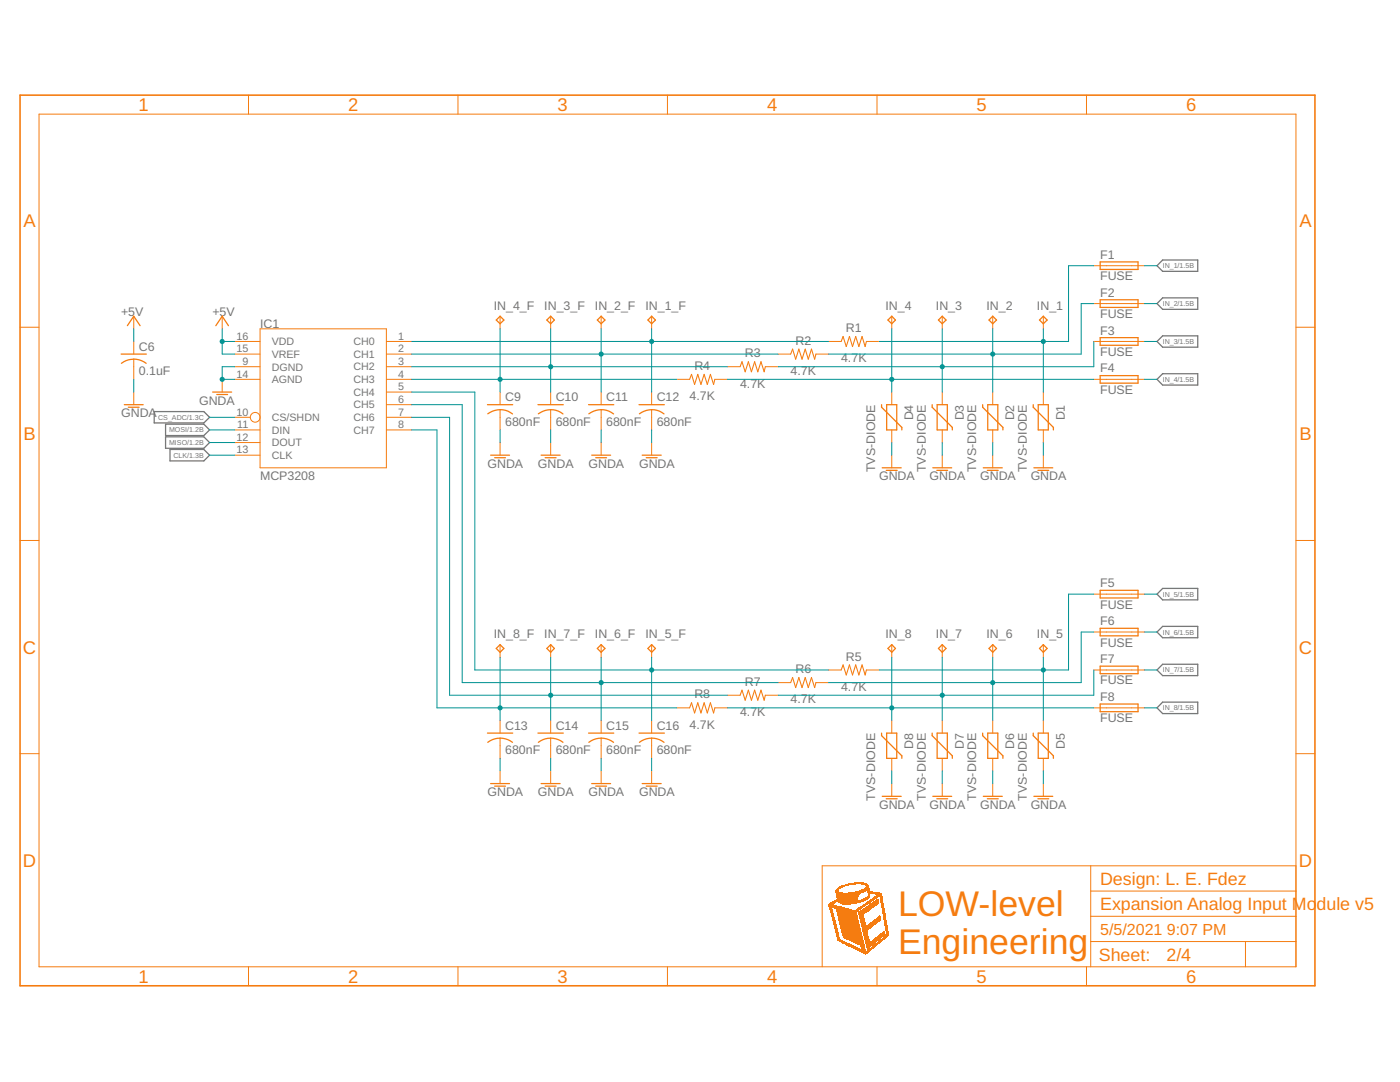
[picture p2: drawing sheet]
<svg xmlns="http://www.w3.org/2000/svg" width="279mm" height="216mm" viewBox="0 0 279 216" stroke-linecap="round" stroke-linejoin="round" font-family="sans-serif">
<defs><g id="words">
<g font-size="7.1" fill="#f57c10">
<text x="179.2" y="182.8">LOW-level</text>
<text x="179.2" y="190.4">Engineering</text>
</g>
<g font-size="3.7" fill="#f57c10">
<text x="27.7" y="22.2">1</text>
<text x="69.5" y="22.2">2</text>
<text x="111.3" y="22.2">3</text>
<text x="153.1" y="22.2">4</text>
<text x="194.9" y="22.2">5</text>
<text x="236.7" y="22.2">6</text>
<text x="4.7" y="45.3">A</text>
<text x="259.3" y="45.3">A</text>
<text x="4.7" y="87.9">B</text>
<text x="259.3" y="87.9">B</text>
<text x="4.6" y="130.4">C</text>
<text x="259.2" y="130.4">C</text>
<text x="4.6" y="172.9">D</text>
<text x="259.2" y="172.9">D</text>
<text x="27.7" y="196.1">1</text>
<text x="69.5" y="196.1">2</text>
<text x="111.3" y="196.1">3</text>
<text x="153.1" y="196.1">4</text>
<text x="194.9" y="196.1">5</text>
<text x="236.7" y="196.1">6</text>
</g>
<g font-size="3.6" fill="#f57c10">
<text x="219.6" y="176.5">Design: L. E. Fdez</text>
<text x="219.6" y="181.6">Expansion Analog Input Mo</text>
<text x="262.8" y="181.6">dule v5</text>
<text x="219.3" y="191.8">Sheet:</text>
<text x="232.8" y="191.7">2/4</text>
</g>
<g font-size="3.2" fill="#f57c10">
<text x="219.6" y="186.6">5/5/2021</text>
<text x="232.9" y="186.6">9:07 PM</text>
</g>
<g font-size="2.5" fill="#757575">
<text x="219.6" y="51.6">F1</text>
<text x="219.6" y="55.9">FUSE</text>
<text x="219.6" y="59.2">F2</text>
<text x="24.2" y="63.1">+5</text>
<text x="27" y="63.1">V</text>
<text x="42.4" y="63.1">+5V</text>
<text x="51.9" y="65.4">IC1</text>
<text x="98.5" y="61.8">IN_4_F</text>
<text x="108.6" y="61.8">IN_3_F</text>
<text x="118.7" y="61.8">IN_2_F</text>
<text x="128.8" y="61.8">IN_1_F</text>
<text x="176.7" y="61.8">IN_4</text>
<text x="186.8" y="61.8">IN_3</text>
<text x="196.9" y="61.8">IN_2</text>
<text x="207" y="61.8">IN_1</text>
<text x="219.6" y="63.5">FUSE</text>
<text x="27.7" y="70">C6</text>
<text x="148.7" y="71.3">R3</text>
<text x="158.7" y="68.8">R2</text>
<text x="168.8" y="66.3">R1</text>
<text x="219.6" y="71">FUSE</text>
<text x="219.6" y="66.8">F3</text>
<text x="27.7" y="74.8">0.1uF</text>
<text x="138.6" y="73.8">R4</text>
<text x="147.7" y="77.3">4.7K</text>
<text x="157.8" y="74.8">4.7K</text>
<text x="167.9" y="72.3">4.7K</text>
<text x="219.6" y="74.3">F4</text>
<text x="24.2" y="83.3">GNDA</text>
<text x="39.7" y="80.7">GNDA</text>
<text x="100.8" y="80.1">C9</text>
<text x="110.9" y="80.1">C10</text>
<text x="121" y="80.1">C11</text>
<text x="131.1" y="80.1">C12</text>
<text x="137.6" y="79.8">4.7K</text>
<text x="182.2" y="83.9" transform="rotate(-90 182.2 83.9)">D4</text>
<text x="192.3" y="83.9" transform="rotate(-90 192.3 83.9)">D3</text>
<text x="202.4" y="83.9" transform="rotate(-90 202.4 83.9)">D2</text>
<text x="212.5" y="83.9" transform="rotate(-90 212.5 83.9)">D1</text>
<text x="219.6" y="78.6">FUSE</text>
<text x="100.8" y="84.9">680nF</text>
<text x="110.9" y="84.9">680nF</text>
<text x="121" y="84.9">680nF</text>
<text x="131.1" y="84.9">680nF</text>
<text x="51.9" y="95.9">MCP3208</text>
<text x="97.3" y="93.3">GNDA</text>
<text x="107.4" y="93.3">GNDA</text>
<text x="117.5" y="93.3">GNDA</text>
<text x="127.5" y="93.3">GNDA</text>
<text x="174.7" y="94.2" transform="rotate(-90 174.7 94.2)">TVS-DIODE</text>
<text x="175.4" y="95.9">GNDA</text>
<text x="184.8" y="94.2" transform="rotate(-90 184.8 94.2)">TVS-DIODE</text>
<text x="185.5" y="95.9">GNDA</text>
<text x="194.8" y="94.2" transform="rotate(-90 194.8 94.2)">TVS-DIODE</text>
<text x="195.6" y="95.9">GNDA</text>
<text x="204.9" y="94.2" transform="rotate(-90 204.9 94.2)">TVS-DIODE</text>
<text x="205.7" y="95.9">GNDA</text>
<text x="219.6" y="117.2">F5</text>
<text x="219.6" y="121.5">FUSE</text>
<text x="219.6" y="124.7">F6</text>
<text x="98.5" y="127.4">IN_8_F</text>
<text x="108.6" y="127.4">IN_7_F</text>
<text x="118.7" y="127.4">IN_6_F</text>
<text x="128.8" y="127.4">IN_5_F</text>
<text x="168.8" y="131.8">R5</text>
<text x="176.7" y="127.4">IN_8</text>
<text x="186.8" y="127.4">IN_7</text>
<text x="196.9" y="127.4">IN_6</text>
<text x="207" y="127.4">IN_5</text>
<text x="219.6" y="129">FUSE</text>
<text x="148.7" y="136.8">R7</text>
<text x="158.7" y="134.3">R6</text>
<text x="167.9" y="137.8">4.7K</text>
<text x="219.6" y="136.6">FUSE</text>
<text x="219.6" y="132.3">F7</text>
<text x="138.6" y="139.4">R8</text>
<text x="147.7" y="142.9">4.7K</text>
<text x="157.8" y="140.3">4.7K</text>
<text x="219.6" y="139.9">F8</text>
<text x="100.8" y="145.7">C13</text>
<text x="110.9" y="145.7">C14</text>
<text x="121" y="145.7">C15</text>
<text x="131.1" y="145.7">C16</text>
<text x="137.6" y="145.4">4.7K</text>
<text x="182.2" y="149.4" transform="rotate(-90 182.2 149.4)">D8</text>
<text x="192.3" y="149.4" transform="rotate(-90 192.3 149.4)">D7</text>
<text x="202.4" y="149.4" transform="rotate(-90 202.4 149.4)">D6</text>
<text x="212.5" y="149.4" transform="rotate(-90 212.5 149.4)">D5</text>
<text x="219.6" y="144.1">FUSE</text>
<text x="100.8" y="150.4">680nF</text>
<text x="110.9" y="150.4">680nF</text>
<text x="121" y="150.4">680nF</text>
<text x="131.1" y="150.4">680nF</text>
<text x="97.3" y="158.9">GNDA</text>
<text x="107.4" y="158.9">GNDA</text>
<text x="117.5" y="158.9">GNDA</text>
<text x="127.5" y="158.9">GNDA</text>
<text x="174.7" y="159.7" transform="rotate(-90 174.7 159.7)">TVS-DIODE</text>
<text x="175.4" y="161.4">GNDA</text>
<text x="184.8" y="159.7" transform="rotate(-90 184.8 159.7)">TVS-DIODE</text>
<text x="185.5" y="161.4">GNDA</text>
<text x="194.8" y="159.7" transform="rotate(-90 194.8 159.7)">TVS-DIODE</text>
<text x="195.6" y="161.4">GNDA</text>
<text x="204.9" y="159.7" transform="rotate(-90 204.9 159.7)">TVS-DIODE</text>
<text x="205.7" y="161.4">GNDA</text>
</g>
<g font-size="2.1" fill="#757575">
<text x="47.2" y="70.3">15</text>
<text x="47.2" y="67.8">16</text>
<text x="54.2" y="71.4">VREF</text>
<text x="54.2" y="68.9">VDD</text>
<text x="70.5" y="68.9">CH0</text>
<text x="70.5" y="71.4">CH1</text>
<text x="79.4" y="67.8">1</text>
<text x="79.4" y="70.3">2</text>
<text x="47.2" y="75.3">14</text>
<text x="48.4" y="72.8">9</text>
<text x="54.2" y="73.9">DGND</text>
<text x="54.2" y="76.5">AGND</text>
<text x="70.5" y="73.9">CH2</text>
<text x="70.5" y="76.4">CH3</text>
<text x="79.4" y="72.8">3</text>
<text x="79.4" y="75.3">4</text>
<text x="79.4" y="77.9">5</text>
<text x="47.2" y="82.9">10</text>
<text x="70.5" y="79">CH4</text>
<text x="70.5" y="81.5">CH5</text>
<text x="79.4" y="80.4">6</text>
<text x="79.4" y="82.9">7</text>
<text x="47.2" y="88">12</text>
<text x="47.4" y="85.4">11</text>
<text x="54.2" y="84">CS/SHDN</text>
<text x="54.2" y="86.5">DIN</text>
<text x="54.2" y="89.1">DOUT</text>
<text x="70.5" y="84">CH6</text>
<text x="70.5" y="86.5">CH7</text>
<text x="79.4" y="85.4">8</text>
<text x="47.2" y="90.5">13</text>
<text x="54.2" y="91.6">CLK</text>
</g>
<g font-size="1.4" fill="#757575">
<text x="232" y="53.5">IN_1/1.5B</text>
<text x="232" y="61.1">IN_2/1.5B</text>
<text x="232" y="68.6">IN_3/1.5B</text>
<text x="232" y="76.2">IN_4/1.5B</text>
<text x="31.6" y="83.8">CS_ADC/1.3C</text>
<text x="33.7" y="86.3">MOSI/1.2B</text>
<text x="33.7" y="88.8">MISO/1.2B</text>
<text x="34.6" y="91.3">CLK/1.3B</text>
<text x="232" y="119.1">IN_5/1.5B</text>
<text x="232" y="126.6">IN_6/1.5B</text>
<text x="232" y="134.2">IN_7/1.5B</text>
<text x="232" y="141.7">IN_8/1.5B</text>
</g>
</g></defs>
<path d="M232 51.9h7v2.2h-7l-1.1-1.1zM232 59.4h7v2.3h-7l-1.1-1.1zM230.9 68.1l1.1-1.1h7v2.3h-7zM230.9 75.7l1.1-1.1h7v2.2h-7zM30.8 82.1h9.9l1.1 1.2-1.1 1.1h-9.9zM33 84.6h7.7l1.1 1.2-1.1 1.1h-7.7zM33 87.2h7.7l1.1 1.1-1.1 1.2h-7.7zM33.9 89.7h6.8l1.1 1.1-1.1 1.2h-6.8zM232 117.4h7v2.3h-7l-1.1-1.1zM230.9 126.1l1.1-1.1h7v2.3h-7zM232 132.5h7v2.3h-7l-1.1-1.1zM232 140.1h7v2.3h-7l-1.1-1.2z" fill="none" stroke="#757575" stroke-width=".25"/>
<g fill="#f57c10">
<path d="M172.6 190.4h.2z" fill-rule="evenodd"/>
<path d="M172.6 190.3l.2 .1z" fill-rule="evenodd"/>
<path d="M172.5 190.3l.4 .1z" fill-rule="evenodd"/>
<path d="M172.5 190.3h.4z" fill-rule="evenodd"/>
<path d="M172.4 190.2l.6 .1z" fill-rule="evenodd"/>
<path d="M172.3 190.2h.7z" fill-rule="evenodd"/>
<path d="M172.3 190.2h.8z" fill-rule="evenodd"/>
<path d="M172.2 190.1l.9 .1z" fill-rule="evenodd"/>
<path d="M172.1 190.1h1.1z" fill-rule="evenodd"/>
<path d="M172 190l1.2 .1z" fill-rule="evenodd"/>
<path d="M171.9 190h1.4z" fill-rule="evenodd"/>
<path d="M171.8 190h1.5z" fill-rule="evenodd"/>
<path d="M171.7 189.9l1.7 .1z" fill-rule="evenodd"/>
<path d="M171.7 189.9h1.7z" fill-rule="evenodd"/>
<path d="M171.6 189.8l1.9 .1z" fill-rule="evenodd"/>
<path d="M171.6 189.8h1.2z" fill-rule="evenodd"/>
<path d="M172.9 189.8h.6z" fill-rule="evenodd"/>
<path d="M171.5 189.8h1.3z" fill-rule="evenodd"/>
<path d="M172.9 189.8h.6z" fill-rule="evenodd"/>
<path d="M171.4 189.7l1.4 .1z" fill-rule="evenodd"/>
<path d="M173 189.7l.6 .1z" fill-rule="evenodd"/>
<path d="M171.3 189.7h1.5z" fill-rule="evenodd"/>
<path d="M173 189.7h.6z" fill-rule="evenodd"/>
<path d="M171.2 189.7h1.6z" fill-rule="evenodd"/>
<path d="M173.1 189.7h.6z" fill-rule="evenodd"/>
<path d="M171.2 189.6l1.6 .1z" fill-rule="evenodd"/>
<path d="M173.1 189.6l.6 .1z" fill-rule="evenodd"/>
<path d="M171.1 189.6h1.6z" fill-rule="evenodd"/>
<path d="M173.2 189.6h.6z" fill-rule="evenodd"/>
<path d="M171 189.5l1.7 .1z" fill-rule="evenodd"/>
<path d="M173.2 189.5l.6 .1z" fill-rule="evenodd"/>
<path d="M170.9 189.5h1.8z" fill-rule="evenodd"/>
<path d="M173.2 189.5h.7z" fill-rule="evenodd"/>
<path d="M170.9 189.5h1.8z" fill-rule="evenodd"/>
<path d="M173.3 189.5h.6z" fill-rule="evenodd"/>
<path d="M170.8 189.4l1.9 .1z" fill-rule="evenodd"/>
<path d="M173.4 189.4l.5 .1z" fill-rule="evenodd"/>
<path d="M170.7 189.4h1.2z" fill-rule="evenodd"/>
<path d="M172 189.4h.7z" fill-rule="evenodd"/>
<path d="M173.4 189.4h.6z" fill-rule="evenodd"/>
<path d="M170.6 189.4h1.2z" fill-rule="evenodd"/>
<path d="M171.9 189.4h.8z" fill-rule="evenodd"/>
<path d="M173.4 189.4h.6z" fill-rule="evenodd"/>
<path d="M170.5 189.3l1.2 .1z" fill-rule="evenodd"/>
<path d="M171.9 189.3l.8 .1z" fill-rule="evenodd"/>
<path d="M173 189.3l.2 .1z" fill-rule="evenodd"/>
<path d="M173.5 189.3l.6 .1z" fill-rule="evenodd"/>
<path d="M170.5 189.3h1.1z" fill-rule="evenodd"/>
<path d="M171.9 189.3h.8z" fill-rule="evenodd"/>
<path d="M173 189.3h.2z" fill-rule="evenodd"/>
<path d="M173.5 189.3h.6z" fill-rule="evenodd"/>
<path d="M170.4 189.3h1.1z" fill-rule="evenodd"/>
<path d="M171.9 189.3h.8z" fill-rule="evenodd"/>
<path d="M173 189.3h.3z" fill-rule="evenodd"/>
<path d="M173.6 189.3h.6z" fill-rule="evenodd"/>
<path d="M170.3 189.2l1.2 .1z" fill-rule="evenodd"/>
<path d="M171.9 189.2l.8 .1z" fill-rule="evenodd"/>
<path d="M173 189.2l.3 .1z" fill-rule="evenodd"/>
<path d="M173.6 189.2l.6 .1z" fill-rule="evenodd"/>
<path d="M170.2 189.2h1.2z" fill-rule="evenodd"/>
<path d="M171.9 189.2h.7z" fill-rule="evenodd"/>
<path d="M173 189.2h.4z" fill-rule="evenodd"/>
<path d="M173.7 189.2h.6z" fill-rule="evenodd"/>
<path d="M170.1 189.1l1.2 .1z" fill-rule="evenodd"/>
<path d="M171.9 189.1l.7 .1z" fill-rule="evenodd"/>
<path d="M173 189.1l.4 .1z" fill-rule="evenodd"/>
<path d="M173.7 189.1l.6 .1z" fill-rule="evenodd"/>
<path d="M170.1 189.1h1.1z" fill-rule="evenodd"/>
<path d="M171.9 189.1h.7z" fill-rule="evenodd"/>
<path d="M173 189.1h.5z" fill-rule="evenodd"/>
<path d="M173.8 189.1h.6z" fill-rule="evenodd"/>
<path d="M170 189.1h1.1z" fill-rule="evenodd"/>
<path d="M171.9 189.1h.7z" fill-rule="evenodd"/>
<path d="M173 189.1h.5z" fill-rule="evenodd"/>
<path d="M173.8 189.1h.6z" fill-rule="evenodd"/>
<path d="M169.9 189l1.1 .1z" fill-rule="evenodd"/>
<path d="M171.8 189l.8 .1z" fill-rule="evenodd"/>
<path d="M173 189l.5 .1z" fill-rule="evenodd"/>
<path d="M173.8 189l.7 .1z" fill-rule="evenodd"/>
<path d="M169.8 189h1.2z" fill-rule="evenodd"/>
<path d="M171.8 189h.8z" fill-rule="evenodd"/>
<path d="M173 189h.6z" fill-rule="evenodd"/>
<path d="M173.9 189h.6z" fill-rule="evenodd"/>
<path d="M169.8 188.9l1.1 .1z" fill-rule="evenodd"/>
<path d="M171.8 188.9l.8 .1z" fill-rule="evenodd"/>
<path d="M172.9 188.9l.8 .1z" fill-rule="evenodd"/>
<path d="M174 188.9l.6 .1z" fill-rule="evenodd"/>
<path d="M169.7 188.9l1.1 .1z" fill-rule="evenodd"/>
<path d="M171.8 188.9l.8 .1z" fill-rule="evenodd"/>
<path d="M172.9 188.9l.8 .1z" fill-rule="evenodd"/>
<path d="M174 188.9l.6 .1z" fill-rule="evenodd"/>
<path d="M169.6 188.9h1.1z" fill-rule="evenodd"/>
<path d="M171.8 188.9h.8z" fill-rule="evenodd"/>
<path d="M172.9 188.9h.8z" fill-rule="evenodd"/>
<path d="M174 188.9h.6z" fill-rule="evenodd"/>
<path d="M169.5 188.8l1.1 .1z" fill-rule="evenodd"/>
<path d="M171.8 188.8l.8 .1z" fill-rule="evenodd"/>
<path d="M172.9 188.8l.9 .1z" fill-rule="evenodd"/>
<path d="M174.1 188.8l.6 .1z" fill-rule="evenodd"/>
<path d="M169.5 188.8h1.1z" fill-rule="evenodd"/>
<path d="M171.8 188.8h.8z" fill-rule="evenodd"/>
<path d="M172.9 188.8h.9z" fill-rule="evenodd"/>
<path d="M174.2 188.8h.6z" fill-rule="evenodd"/>
<path d="M169.4 188.7l1.1 .1z" fill-rule="evenodd"/>
<path d="M171.8 188.7l.8 .1z" fill-rule="evenodd"/>
<path d="M172.9 188.7l1 .1z" fill-rule="evenodd"/>
<path d="M174.2 188.7l.6 .1z" fill-rule="evenodd"/>
<path d="M169.3 188.7l1.1 .1z" fill-rule="evenodd"/>
<path d="M171.8 188.7l.7 .1z" fill-rule="evenodd"/>
<path d="M172.9 188.7l1 .1z" fill-rule="evenodd"/>
<path d="M174.2 188.7l.6 .1z" fill-rule="evenodd"/>
<path d="M169.2 188.7h1.1z" fill-rule="evenodd"/>
<path d="M171.8 188.7h.7z" fill-rule="evenodd"/>
<path d="M172.9 188.7h1z" fill-rule="evenodd"/>
<path d="M174.3 188.7h.6z" fill-rule="evenodd"/>
<path d="M169.2 188.6l1 .1z" fill-rule="evenodd"/>
<path d="M171.7 188.6l.8 .1z" fill-rule="evenodd"/>
<path d="M172.9 188.6l1.1 .1z" fill-rule="evenodd"/>
<path d="M174.3 188.6l.6 .1z" fill-rule="evenodd"/>
<path d="M169.1 188.6h1z" fill-rule="evenodd"/>
<path d="M171.7 188.6h.8z" fill-rule="evenodd"/>
<path d="M172.8 188.6h1.3z" fill-rule="evenodd"/>
<path d="M174.4 188.6h.6z" fill-rule="evenodd"/>
<path d="M169 188.6h1.1z" fill-rule="evenodd"/>
<path d="M171.6 188.6h.9z" fill-rule="evenodd"/>
<path d="M172.9 188.6h1.2z" fill-rule="evenodd"/>
<path d="M174.4 188.6h.6z" fill-rule="evenodd"/>
<path d="M168.9 188.5l1.1 .1z" fill-rule="evenodd"/>
<path d="M171.6 188.5l.9 .1z" fill-rule="evenodd"/>
<path d="M172.9 188.5l1.2 .1z" fill-rule="evenodd"/>
<path d="M174.5 188.5l.6 .1z" fill-rule="evenodd"/>
<path d="M168.8 188.5h1.1z" fill-rule="evenodd"/>
<path d="M171.5 188.5h1z" fill-rule="evenodd"/>
<path d="M172.9 188.5h1.3z" fill-rule="evenodd"/>
<path d="M174.5 188.5h.6z" fill-rule="evenodd"/>
<path d="M168.8 188.4l1 .1z" fill-rule="evenodd"/>
<path d="M171.4 188.4l1.1 .1z" fill-rule="evenodd"/>
<path d="M172.8 188.4l1.5 .1z" fill-rule="evenodd"/>
<path d="M174.6 188.4l.6 .1z" fill-rule="evenodd"/>
<path d="M168.7 188.4h1.1z" fill-rule="evenodd"/>
<path d="M171.3 188.4h1.1z" fill-rule="evenodd"/>
<path d="M172.8 188.4h1.5z" fill-rule="evenodd"/>
<path d="M174.6 188.4h.6z" fill-rule="evenodd"/>
<path d="M168.6 188.4h1.1z" fill-rule="evenodd"/>
<path d="M171.2 188.4h1.2z" fill-rule="evenodd"/>
<path d="M172.8 188.4h1.5z" fill-rule="evenodd"/>
<path d="M174.6 188.4h.6z" fill-rule="evenodd"/>
<path d="M168.6 188.3l1 .1z" fill-rule="evenodd"/>
<path d="M171.2 188.3l1.2 .1z" fill-rule="evenodd"/>
<path d="M172.8 188.3l1.6 .1z" fill-rule="evenodd"/>
<path d="M174.7 188.3l.6 .1z" fill-rule="evenodd"/>
<path d="M168.5 188.3h1z" fill-rule="evenodd"/>
<path d="M171.1 188.3h1.3z" fill-rule="evenodd"/>
<path d="M172.8 188.3h1.6z" fill-rule="evenodd"/>
<path d="M174.8 188.3h.5z" fill-rule="evenodd"/>
<path d="M168.4 188.3h1z" fill-rule="evenodd"/>
<path d="M171 188.3h1.4z" fill-rule="evenodd"/>
<path d="M172.8 188.3h1.7z" fill-rule="evenodd"/>
<path d="M174.8 188.3h.6z" fill-rule="evenodd"/>
<path d="M168.3 188.2l1 .1z" fill-rule="evenodd"/>
<path d="M170.9 188.2l1.5 .1z" fill-rule="evenodd"/>
<path d="M172.8 188.2l1.7 .1z" fill-rule="evenodd"/>
<path d="M174.8 188.2l.6 .1z" fill-rule="evenodd"/>
<path d="M168.3 188.2h1z" fill-rule="evenodd"/>
<path d="M170.8 188.2h1.6z" fill-rule="evenodd"/>
<path d="M172.8 188.2h1.8z" fill-rule="evenodd"/>
<path d="M174.9 188.2h.6z" fill-rule="evenodd"/>
<path d="M168.2 188.2h1z" fill-rule="evenodd"/>
<path d="M170.8 188.2h1.6z" fill-rule="evenodd"/>
<path d="M172.7 188.2h1.9z" fill-rule="evenodd"/>
<path d="M174.9 188.2h.6z" fill-rule="evenodd"/>
<path d="M168.1 188.1l1 .1z" fill-rule="evenodd"/>
<path d="M170.7 188.1l1.7 .1z" fill-rule="evenodd"/>
<path d="M172.7 188.1l2 .1z" fill-rule="evenodd"/>
<path d="M175 188.1l.6 .1z" fill-rule="evenodd"/>
<path d="M168 188.1h1z" fill-rule="evenodd"/>
<path d="M170.6 188.1h1.8z" fill-rule="evenodd"/>
<path d="M172.8 188.1h1.9z" fill-rule="evenodd"/>
<path d="M175 188.1h.6z" fill-rule="evenodd"/>
<path d="M168 188l.9 .1z" fill-rule="evenodd"/>
<path d="M170.5 188l1.9 .1z" fill-rule="evenodd"/>
<path d="M172.7 188l.8 .1z" fill-rule="evenodd"/>
<path d="M173.6 188l1.2 .1z" fill-rule="evenodd"/>
<path d="M175 188l.7 .1z" fill-rule="evenodd"/>
<path d="M167.9 188h.9z" fill-rule="evenodd"/>
<path d="M170.4 188h2z" fill-rule="evenodd"/>
<path d="M172.7 188h.8z" fill-rule="evenodd"/>
<path d="M173.6 188h1.2z" fill-rule="evenodd"/>
<path d="M175.1 188h.6z" fill-rule="evenodd"/>
<path d="M167.8 188h1z" fill-rule="evenodd"/>
<path d="M170.3 188h2z" fill-rule="evenodd"/>
<path d="M172.7 188h.8z" fill-rule="evenodd"/>
<path d="M173.7 188h1.2z" fill-rule="evenodd"/>
<path d="M175.2 188h.6z" fill-rule="evenodd"/>
<path d="M167.7 187.9l1 .1z" fill-rule="evenodd"/>
</g>
<g fill="#f57c10">
<path d="M172.6 190.4h.2zM172.6 190.4h.2z"/>
<path d="M172.6 190.3l.2 .1zM172.6 190.3l.2 .1z"/>
<path d="M172.5 190.3l.4 .1zM172.5 190.3l.4 .1z"/>
<path d="M172.5 190.3h.4zM172.5 190.3h.4z"/>
<path d="M172.4 190.2l.6 .1zM172.4 190.2l.6 .1z"/>
<path d="M172.3 190.2h.7zM172.3 190.2h.7z"/>
<path d="M172.3 190.2h.8zM172.3 190.2h.8z"/>
<path d="M172.2 190.1l.9 .1zM172.2 190.1l.9 .1z"/>
<path d="M172.1 190.1h1.1zM172.1 190.1h1.1z"/>
<path d="M172 190l1.2 .1zM172 190l1.2 .1z"/>
<path d="M171.9 190h1.4zM171.9 190h1.4z"/>
<path d="M171.8 190h1.5zM171.8 190h1.5z"/>
<path d="M171.7 189.9l1.7 .1zM171.7 189.9l1.7 .1z"/>
<path d="M171.7 189.9h1.7zM171.7 189.9h1.7z"/>
<path d="M171.6 189.8l1.9 .1zM171.6 189.8l1.9 .1z"/>
<path d="M171.6 189.8h1.2zM171.6 189.8h1.2z"/>
<path d="M172.9 189.8h.6zM172.9 189.8h.6z"/>
<path d="M171.5 189.8h1.3zM171.5 189.8h1.3z"/>
<path d="M172.9 189.8h.6zM172.9 189.8h.6z"/>
<path d="M171.4 189.7l1.4 .1zM171.4 189.7l1.4 .1z"/>
<path d="M173 189.7l.6 .1zM173 189.7l.6 .1z"/>
<path d="M171.3 189.7h1.5zM171.3 189.7h1.5z"/>
<path d="M173 189.7h.6zM173 189.7h.6z"/>
<path d="M171.2 189.7h1.6zM171.2 189.7h1.6z"/>
<path d="M173.1 189.7h.6zM173.1 189.7h.6z"/>
<path d="M171.2 189.6l1.6 .1zM171.2 189.6l1.6 .1z"/>
<path d="M173.1 189.6l.6 .1zM173.1 189.6l.6 .1z"/>
<path d="M171.1 189.6h1.6zM171.1 189.6h1.6z"/>
<path d="M173.2 189.6h.6zM173.2 189.6h.6z"/>
<path d="M171 189.5l1.7 .1zM171 189.5l1.7 .1z"/>
<path d="M173.2 189.5l.6 .1zM173.2 189.5l.6 .1z"/>
<path d="M170.9 189.5h1.8zM170.9 189.5h1.8z"/>
<path d="M173.2 189.5h.7zM173.2 189.5h.7z"/>
<path d="M170.9 189.5h1.8zM170.9 189.5h1.8z"/>
<path d="M173.3 189.5h.6zM173.3 189.5h.6z"/>
<path d="M170.8 189.4l1.9 .1zM170.8 189.4l1.9 .1z"/>
<path d="M173.4 189.4l.5 .1zM173.4 189.4l.5 .1z"/>
<path d="M170.7 189.4h1.2zM170.7 189.4h1.2z"/>
<path d="M172 189.4h.7zM172 189.4h.7z"/>
<path d="M173.4 189.4h.6zM173.4 189.4h.6z"/>
<path d="M170.6 189.4h1.2zM170.6 189.4h1.2z"/>
<path d="M171.9 189.4h.8zM171.9 189.4h.8z"/>
<path d="M173.4 189.4h.6zM173.4 189.4h.6z"/>
<path d="M170.5 189.3l1.2 .1zM170.5 189.3l1.2 .1z"/>
<path d="M171.9 189.3l.8 .1zM171.9 189.3l.8 .1z"/>
<path d="M173 189.3l.2 .1zM173 189.3l.2 .1z"/>
<path d="M173.5 189.3l.6 .1zM173.5 189.3l.6 .1z"/>
<path d="M170.5 189.3h1.1zM170.5 189.3h1.1z"/>
<path d="M171.9 189.3h.8zM171.9 189.3h.8z"/>
<path d="M173 189.3h.2zM173 189.3h.2z"/>
<path d="M173.5 189.3h.6zM173.5 189.3h.6z"/>
<path d="M170.4 189.3h1.1zM170.4 189.3h1.1z"/>
<path d="M171.9 189.3h.8zM171.9 189.3h.8z"/>
<path d="M173 189.3h.3zM173 189.3h.3z"/>
<path d="M173.6 189.3h.6zM173.6 189.3h.6z"/>
<path d="M170.3 189.2l1.2 .1zM170.3 189.2l1.2 .1z"/>
<path d="M171.9 189.2l.8 .1zM171.9 189.2l.8 .1z"/>
<path d="M173 189.2l.3 .1zM173 189.2l.3 .1z"/>
<path d="M173.6 189.2l.6 .1zM173.6 189.2l.6 .1z"/>
<path d="M170.2 189.2h1.2zM170.2 189.2h1.2z"/>
<path d="M171.9 189.2h.7zM171.9 189.2h.7z"/>
<path d="M173 189.2h.4zM173 189.2h.4z"/>
<path d="M173.7 189.2h.6zM173.7 189.2h.6z"/>
<path d="M170.1 189.1l1.2 .1zM170.1 189.1l1.2 .1z"/>
<path d="M171.9 189.1l.7 .1zM171.9 189.1l.7 .1z"/>
<path d="M173 189.1l.4 .1zM173 189.1l.4 .1z"/>
<path d="M173.7 189.1l.6 .1zM173.7 189.1l.6 .1z"/>
<path d="M170.1 189.1h1.1zM170.1 189.1h1.1z"/>
<path d="M171.9 189.1h.7zM171.9 189.1h.7z"/>
<path d="M173 189.1h.5zM173 189.1h.5z"/>
<path d="M173.8 189.1h.6zM173.8 189.1h.6z"/>
<path d="M170 189.1h1.1zM170 189.1h1.1z"/>
<path d="M171.9 189.1h.7zM171.9 189.1h.7z"/>
<path d="M173 189.1h.5zM173 189.1h.5z"/>
<path d="M173.8 189.1h.6zM173.8 189.1h.6z"/>
<path d="M169.9 189l1.1 .1zM169.9 189l1.1 .1z"/>
<path d="M171.8 189l.8 .1zM171.8 189l.8 .1z"/>
<path d="M173 189l.5 .1zM173 189l.5 .1z"/>
<path d="M173.8 189l.7 .1zM173.8 189l.7 .1z"/>
<path d="M169.8 189h1.2zM169.8 189h1.2z"/>
<path d="M171.8 189h.8zM171.8 189h.8z"/>
<path d="M173 189h.6zM173 189h.6z"/>
<path d="M173.9 189h.6zM173.9 189h.6z"/>
<path d="M169.8 188.9l1.1 .1zM169.8 188.9l1.1 .1z"/>
<path d="M171.8 188.9l.8 .1zM171.8 188.9l.8 .1z"/>
<path d="M172.9 188.9l.8 .1zM172.9 188.9l.8 .1z"/>
<path d="M174 188.9l.6 .1zM174 188.9l.6 .1z"/>
<path d="M169.7 188.9l1.1 .1zM169.7 188.9l1.1 .1z"/>
<path d="M171.8 188.9l.8 .1zM171.8 188.9l.8 .1z"/>
<path d="M172.9 188.9l.8 .1zM172.9 188.9l.8 .1z"/>
<path d="M174 188.9l.6 .1zM174 188.9l.6 .1z"/>
<path d="M169.6 188.9h1.1zM169.6 188.9h1.1z"/>
<path d="M171.8 188.9h.8zM171.8 188.9h.8z"/>
<path d="M172.9 188.9h.8zM172.9 188.9h.8z"/>
<path d="M174 188.9h.6zM174 188.9h.6z"/>
<path d="M169.5 188.8l1.1 .1zM169.5 188.8l1.1 .1z"/>
<path d="M171.8 188.8l.8 .1zM171.8 188.8l.8 .1z"/>
<path d="M172.9 188.8l.9 .1zM172.9 188.8l.9 .1z"/>
<path d="M174.1 188.8l.6 .1zM174.1 188.8l.6 .1z"/>
<path d="M169.5 188.8h1.1zM169.5 188.8h1.1z"/>
<path d="M171.8 188.8h.8zM171.8 188.8h.8z"/>
<path d="M172.9 188.8h.9zM172.9 188.8h.9z"/>
<path d="M174.2 188.8h.6zM174.2 188.8h.6z"/>
<path d="M169.4 188.7l1.1 .1zM169.4 188.7l1.1 .1z"/>
<path d="M171.8 188.7l.8 .1zM171.8 188.7l.8 .1z"/>
<path d="M172.9 188.7l1 .1zM172.9 188.7l1 .1z"/>
<path d="M174.2 188.7l.6 .1zM174.2 188.7l.6 .1z"/>
<path d="M169.3 188.7l1.1 .1zM169.3 188.7l1.1 .1z"/>
<path d="M171.8 188.7l.7 .1zM171.8 188.7l.7 .1z"/>
<path d="M172.9 188.7l1 .1zM172.9 188.7l1 .1z"/>
<path d="M174.2 188.7l.6 .1zM174.2 188.7l.6 .1z"/>
<path d="M169.2 188.7h1.1zM169.2 188.7h1.1z"/>
<path d="M171.8 188.7h.7zM171.8 188.7h.7z"/>
<path d="M172.9 188.7h1zM172.9 188.7h1z"/>
<path d="M174.3 188.7h.6zM174.3 188.7h.6z"/>
<path d="M169.2 188.6l1 .1zM169.2 188.6l1 .1z"/>
<path d="M171.7 188.6l.8 .1zM171.7 188.6l.8 .1z"/>
<path d="M172.9 188.6l1.1 .1zM172.9 188.6l1.1 .1z"/>
<path d="M174.3 188.6l.6 .1zM174.3 188.6l.6 .1z"/>
<path d="M169.1 188.6h1zM169.1 188.6h1z"/>
<path d="M171.7 188.6h.8zM171.7 188.6h.8z"/>
<path d="M172.8 188.6h1.3zM172.8 188.6h1.3z"/>
<path d="M174.4 188.6h.6zM174.4 188.6h.6z"/>
<path d="M169 188.6h1.1zM169 188.6h1.1z"/>
<path d="M171.6 188.6h.9zM171.6 188.6h.9z"/>
<path d="M172.9 188.6h1.2zM172.9 188.6h1.2z"/>
<path d="M174.4 188.6h.6zM174.4 188.6h.6z"/>
<path d="M168.9 188.5l1.1 .1zM168.9 188.5l1.1 .1z"/>
<path d="M171.6 188.5l.9 .1zM171.6 188.5l.9 .1z"/>
<path d="M172.9 188.5l1.2 .1zM172.9 188.5l1.2 .1z"/>
<path d="M174.5 188.5l.6 .1zM174.5 188.5l.6 .1z"/>
<path d="M168.8 188.5h1.1zM168.8 188.5h1.1z"/>
<path d="M171.5 188.5h1zM171.5 188.5h1z"/>
<path d="M172.9 188.5h1.3zM172.9 188.5h1.3z"/>
<path d="M174.5 188.5h.6zM174.5 188.5h.6z"/>
<path d="M168.8 188.4l1 .1zM168.8 188.4l1 .1z"/>
<path d="M171.4 188.4l1.1 .1zM171.4 188.4l1.1 .1z"/>
<path d="M172.8 188.4l1.5 .1zM172.8 188.4l1.5 .1z"/>
<path d="M174.6 188.4l.6 .1zM174.6 188.4l.6 .1z"/>
<path d="M168.7 188.4h1.1zM168.7 188.4h1.1z"/>
<path d="M171.3 188.4h1.1zM171.3 188.4h1.1z"/>
<path d="M172.8 188.4h1.5zM172.8 188.4h1.5z"/>
<path d="M174.6 188.4h.6zM174.6 188.4h.6z"/>
<path d="M168.6 188.4h1.1zM168.6 188.4h1.1z"/>
<path d="M171.2 188.4h1.2zM171.2 188.4h1.2z"/>
<path d="M172.8 188.4h1.6zM172.8 188.4h1.5z"/>
<path d="M174.6 188.4h.6zM174.6 188.4h.6z"/>
<path d="M168.5 188.3l1.1 .1zM168.6 188.3l1 .1z"/>
<path d="M171.2 188.3l1.2 .1zM171.2 188.3l1.2 .1z"/>
<path d="M172.8 188.3l1.6 .1zM172.8 188.3l1.6 .1z"/>
<path d="M174.7 188.3l.6 .1zM174.7 188.3l.6 .1z"/>
<path d="M168.5 188.3h1zM168.5 188.3h1z"/>
<path d="M171.1 188.3h1.3zM171.1 188.3h1.3z"/>
<path d="M172.8 188.3h1.6zM172.8 188.3h1.6z"/>
<path d="M174.8 188.3h.5zM174.8 188.3h.5z"/>
<path d="M168.4 188.3h1zM168.4 188.3h1z"/>
<path d="M171 188.3h1.4zM171 188.3h1.4z"/>
<path d="M172.8 188.3h1.7zM172.8 188.3h1.7z"/>
<path d="M174.8 188.3h.6zM174.8 188.3h.6z"/>
<path d="M168.3 188.2l1 .1zM168.3 188.2l1 .1z"/>
<path d="M170.9 188.2l1.5 .1zM170.9 188.2l1.5 .1z"/>
<path d="M172.8 188.2l1.7 .1zM172.8 188.2l1.7 .1z"/>
<path d="M174.8 188.2l.6 .1zM174.8 188.2l.6 .1z"/>
<path d="M168.3 188.2h1zM168.3 188.2h1z"/>
<path d="M170.8 188.2h1.6zM170.8 188.2h1.6z"/>
<path d="M172.8 188.2h1.8zM172.8 188.2h1.8z"/>
<path d="M174.9 188.2h.6zM174.9 188.2h.6z"/>
<path d="M168.2 188.1l1 .1zM168.2 188.2h1z"/>
<path d="M170.8 188.1l1.6 .1zM170.8 188.2h1.6z"/>
<path d="M172.7 188.1l1.9 .1zM172.7 188.2h1.9z"/>
<path d="M174.9 188.1l.6 .1zM174.9 188.2h.6z"/>
<path d="M168.1 188.1l1 .1zM168.1 188.1l1 .1z"/>
<path d="M170.7 188.1l1.7 .1zM170.7 188.1l1.7 .1z"/>
<path d="M172.7 188.1l2 .1zM172.7 188.1l2 .1z"/>
<path d="M175 188.1l.6 .1zM175 188.1l.6 .1z"/>
<path d="M168 188.1h1zM168 188.1h1z"/>
<path d="M170.6 188.1h1.8zM170.6 188.1h1.8z"/>
<path d="M172.8 188.1h1.9zM172.8 188.1h1.9z"/>
<path d="M175 188.1h.6zM175 188.1h.6z"/>
<path d="M168 188l.9 .1zM168 188l.9 .1z"/>
<path d="M170.5 188l1.9 .1zM170.5 188l1.9 .1z"/>
<path d="M172.7 188l.8 .1zM172.7 188l.8 .1z"/>
<path d="M173.6 188l1.2 .1zM173.6 188l1.2 .1z"/>
<path d="M175 188l.7 .1zM175 188l.7 .1z"/>
<path d="M167.9 188h.9zM167.9 188h.9z"/>
<path d="M170.4 188h2zM170.4 188h2z"/>
<path d="M172.7 188h.8zM172.7 188h.8z"/>
<path d="M173.6 188h1.2zM173.6 188h1.2z"/>
<path d="M175.1 188h.6zM175.1 188h.6z"/>
<path d="M167.8 188h1zM167.8 188h1z"/>
<path d="M170.3 188h2zM170.3 188h2z"/>
<path d="M172.7 188h.8zM172.7 188h.8z"/>
<path d="M173.7 188h1.2zM173.7 188h1.2z"/>
<path d="M175.2 188h.6zM175.2 188h.6z"/>
<path d="M167.7 187.9l1 .1zM167.7 187.9l1 .1z"/>
</g>
<path d="M170.2 187.9h2.1" fill="none" stroke="#f57c10" stroke-width=".2"/>
<g fill="#f57c10">
<path d="M170.2 187.9l2.1 .1zM170.2 187.9l2.1 .1z"/>
<path d="M172.7 187.9l.8 .1zM172.7 187.9l.8 .1z"/>
<path d="M173.7 187.9l1.2 .1zM173.7 187.9l1.2 .1z"/>
<path d="M175.2 187.9l.6 .1zM175.2 187.9l.6 .1z"/>
<path d="M167.6 187.9h1zM167.6 187.9h1z"/>
</g>
<g fill="#f57c10">
<path d="M172.7 187.9l.8 .1z" fill-rule="evenodd"/>
<path d="M173.7 187.9l1.2 .1z" fill-rule="evenodd"/>
<path d="M175.2 187.9l.6 .1z" fill-rule="evenodd"/>
<path d="M167.6 187.9h1z" fill-rule="evenodd"/>
</g>
<path d="M170.1 187.9h2.2" fill="none" stroke="#f57c10" stroke-width=".2"/>
<g fill="#f57c10">
<path d="M170.1 187.9h2.2zM170.1 187.9h2.2z"/>
<path d="M172.7 187.9h.8zM172.7 187.9h.8z"/>
<path d="M173.8 187.9h1.1zM173.8 187.9h1.1z"/>
<path d="M175.2 187.9h.6zM175.2 187.9h.6z"/>
<path d="M167.6 187.9h.9zM167.6 187.9h.9z"/>
</g>
<g fill="#f57c10">
<path d="M172.7 187.9h.8z" fill-rule="evenodd"/>
<path d="M173.8 187.9h1.1z" fill-rule="evenodd"/>
<path d="M175.2 187.9h.6z" fill-rule="evenodd"/>
<path d="M167.6 187.9h.9z" fill-rule="evenodd"/>
</g>
<path d="M170.1 187.9h2.2" fill="none" stroke="#f57c10" stroke-width=".2"/>
<g fill="#f57c10">
<path d="M170.1 187.9h2.2zM170.1 187.9h2.2z"/>
<path d="M172.7 187.9h.8zM172.7 187.9h.8z"/>
<path d="M173.8 187.9h1.2zM173.8 187.9h1.2z"/>
<path d="M175.3 187.9h.6zM175.3 187.9h.6z"/>
<path d="M167.5 187.8l.9 .1zM167.5 187.8l.9 .1z"/>
</g>
<g fill="#f57c10">
<path d="M172.7 187.9h.8z" fill-rule="evenodd"/>
<path d="M173.8 187.9h1.2z" fill-rule="evenodd"/>
<path d="M175.3 187.9h.6z" fill-rule="evenodd"/>
<path d="M167.5 187.8l.9 .1z" fill-rule="evenodd"/>
</g>
<path d="M169.9 187.8h2.4" fill="none" stroke="#f57c10" stroke-width=".2"/>
<g fill="#f57c10">
<path d="M169.9 187.8l2.4 .1zM169.9 187.8l2.4 .1z"/>
<path d="M172.7 187.8l.8 .1zM172.7 187.8l.8 .1z"/>
<path d="M173.9 187.8l1.2 .1zM173.9 187.8l1.2 .1z"/>
<path d="M175.4 187.8l.6 .1zM175.4 187.8l.6 .1z"/>
<path d="M167.4 187.8h1zM167.4 187.8h1z"/>
</g>
<g fill="#f57c10">
<path d="M172.7 187.8l.8 .1z" fill-rule="evenodd"/>
<path d="M173.9 187.8l1.2 .1z" fill-rule="evenodd"/>
<path d="M175.4 187.8l.6 .1z" fill-rule="evenodd"/>
<path d="M167.4 187.8h1z" fill-rule="evenodd"/>
</g>
<path d="M169.9 187.8h2.4" fill="none" stroke="#f57c10" stroke-width=".2"/>
<g fill="#f57c10">
<path d="M169.9 187.8h2.4zM169.9 187.8h2.4z"/>
<path d="M172.7 187.8h.8zM172.7 187.8h.8z"/>
<path d="M173.9 187.8h1.2zM173.9 187.8h1.2z"/>
<path d="M175.4 187.8h.6zM175.4 187.8h.6z"/>
<path d="M167.3 187.7l1 .1zM167.3 187.7l1 .1z"/>
</g>
<g fill="#f57c10">
<path d="M172.7 187.8h.8z" fill-rule="evenodd"/>
<path d="M173.9 187.8h1.2z" fill-rule="evenodd"/>
<path d="M175.4 187.8h.6z" fill-rule="evenodd"/>
<path d="M167.3 187.7l1 .1z" fill-rule="evenodd"/>
</g>
<path d="M169.8 187.7h2.5" fill="none" stroke="#f57c10" stroke-width=".2"/>
<g fill="#f57c10">
<path d="M169.8 187.7l2.5 .1zM169.8 187.7l2.5 .1z"/>
<path d="M172.7 187.7l.8 .1zM172.7 187.7l.8 .1z"/>
<path d="M174 187.7l1.1 .1zM174 187.7l1.1 .1z"/>
<path d="M175.4 187.7l.6 .1zM175.4 187.7l.6 .1z"/>
<path d="M167.3 187.7h.9zM167.3 187.7h.9z"/>
</g>
<g fill="#f57c10">
<path d="M172.7 187.7l.8 .1z" fill-rule="evenodd"/>
<path d="M174 187.7l1.1 .1z" fill-rule="evenodd"/>
<path d="M175.4 187.7l.6 .1z" fill-rule="evenodd"/>
<path d="M167.3 187.7h.9z" fill-rule="evenodd"/>
</g>
<path d="M169.7 187.7h2.6" fill="none" stroke="#f57c10" stroke-width=".2"/>
<g fill="#f57c10">
<path d="M169.7 187.7h2.6zM169.7 187.7h2.6z"/>
<path d="M172.7 187.7h.8zM172.7 187.7h.8z"/>
<path d="M174 187.7h1.2zM174 187.7h1.2z"/>
<path d="M175.5 187.7h.6zM175.5 187.7h.6z"/>
<path d="M167.2 187.7h.9zM167.2 187.7h.9z"/>
</g>
<g fill="#f57c10">
<path d="M172.7 187.7h.8z" fill-rule="evenodd"/>
<path d="M174 187.7h1.2z" fill-rule="evenodd"/>
<path d="M175.5 187.7h.6z" fill-rule="evenodd"/>
<path d="M167.2 187.7h.9z" fill-rule="evenodd"/>
</g>
<path d="M169.6 187.7h2.7" fill="none" stroke="#f57c10" stroke-width=".2"/>
<g fill="#f57c10">
<path d="M169.6 187.7h2.7zM169.6 187.7h2.7z"/>
<path d="M172.6 187.7h.9zM172.6 187.7h.9z"/>
<path d="M174.1 187.7h1.2zM174.1 187.7h1.2z"/>
<path d="M175.6 187.7h.6zM175.6 187.7h.5z"/>
<path d="M167.2 187.6l.9 .1zM167.2 187.6l.9 .1z"/>
</g>
<g fill="#f57c10">
<path d="M172.6 187.7h.9z" fill-rule="evenodd"/>
<path d="M174.1 187.7h1.2z" fill-rule="evenodd"/>
<path d="M175.6 187.7h.5z" fill-rule="evenodd"/>
<path d="M167.2 187.6l.9 .1z" fill-rule="evenodd"/>
</g>
<path d="M169.5 187.6h2.8" fill="none" stroke="#f57c10" stroke-width=".2"/>
<g fill="#f57c10">
<path d="M169.5 187.6l2.8 .1zM169.5 187.6l2.8 .1z"/>
<path d="M172.6 187.6l.8 .1zM172.6 187.6l.8 .1z"/>
<path d="M174.1 187.6l1.2 .1zM174.1 187.6l1.2 .1z"/>
<path d="M175.6 187.6l.6 .1zM175.6 187.6l.6 .1z"/>
<path d="M167.2 187.6h.8zM167.2 187.6h.8z"/>
</g>
<g fill="#f57c10">
<path d="M172.6 187.6l.8 .1z" fill-rule="evenodd"/>
<path d="M174.1 187.6l1.2 .1z" fill-rule="evenodd"/>
<path d="M175.6 187.6l.6 .1z" fill-rule="evenodd"/>
<path d="M167.2 187.6h.8z" fill-rule="evenodd"/>
</g>
<path d="M169.5 187.6h2.8" fill="none" stroke="#f57c10" stroke-width=".2"/>
<g fill="#f57c10">
<path d="M169.5 187.6h2.8zM169.5 187.6h2.8z"/>
<path d="M172.6 187.6h.8zM172.6 187.6h.8z"/>
<path d="M174.2 187.6h1.1zM174.2 187.6h1.1z"/>
<path d="M175.6 187.6h.6zM175.6 187.6h.6z"/>
<path d="M167.2 187.5l.7 .1zM167.2 187.5l.7 .1z"/>
</g>
<g fill="#f57c10">
<path d="M172.6 187.6h.8z" fill-rule="evenodd"/>
<path d="M174.2 187.6h1.1z" fill-rule="evenodd"/>
<path d="M175.6 187.6h.6z" fill-rule="evenodd"/>
<path d="M167.2 187.5l.7 .1z" fill-rule="evenodd"/>
</g>
<path d="M169.4 187.6h2.9" fill="none" stroke="#f57c10" stroke-width=".2"/>
<g fill="#f57c10">
<path d="M169.4 187.5l2.9 .1zM169.4 187.5l2.9 .1z"/>
<path d="M172.6 187.5l.8 .1zM172.6 187.5l.8 .1z"/>
<path d="M174.2 187.5l1.2 .1zM174.2 187.5l1.2 .1z"/>
<path d="M175.7 187.5l.6 .1zM175.7 187.5l.6 .1z"/>
<path d="M167.2 187.5h.6zM167.2 187.5h.6z"/>
</g>
<g fill="#f57c10">
<path d="M172.6 187.5l.8 .1z" fill-rule="evenodd"/>
<path d="M174.2 187.5l1.2 .1z" fill-rule="evenodd"/>
<path d="M175.7 187.5l.6 .1z" fill-rule="evenodd"/>
<path d="M167.2 187.5h.6z" fill-rule="evenodd"/>
</g>
<path d="M169.3 187.5h2.9" fill="none" stroke="#f57c10" stroke-width=".2"/>
<g fill="#f57c10">
<path d="M169.3 187.5h2.9zM169.3 187.5h2.9z"/>
<path d="M172.6 187.5h.8zM172.6 187.5h.8z"/>
<path d="M174.2 187.5h1.2zM174.2 187.5h1.2z"/>
<path d="M175.7 187.5h.6zM175.7 187.5h.6z"/>
<path d="M167.2 187.5h.5zM167.2 187.5h.5z"/>
</g>
<g fill="#f57c10">
<path d="M172.6 187.5h.8z" fill-rule="evenodd"/>
<path d="M174.2 187.5h1.2z" fill-rule="evenodd"/>
<path d="M175.7 187.5h.6z" fill-rule="evenodd"/>
<path d="M167.2 187.5h.5z" fill-rule="evenodd"/>
</g>
<path d="M169.2 187.5h3" fill="none" stroke="#f57c10" stroke-width=".2"/>
<g fill="#f57c10">
<path d="M169.2 187.5h3zM169.2 187.5h3z"/>
<path d="M172.6 187.5h.8zM172.6 187.5h.8z"/>
<path d="M174.3 187.5h1.2zM174.3 187.5h1.2z"/>
<path d="M175.8 187.5h.6zM175.8 187.5h.6z"/>
<path d="M167.1 187.4l.6 .1zM167.1 187.4l.6 .1z"/>
</g>
<g fill="#f57c10">
<path d="M172.6 187.5h.8z" fill-rule="evenodd"/>
<path d="M174.3 187.5h1.2z" fill-rule="evenodd"/>
<path d="M175.8 187.5h.6z" fill-rule="evenodd"/>
<path d="M167.1 187.4l.6 .1z" fill-rule="evenodd"/>
</g>
<path d="M169.1 187.5h3.1" fill="none" stroke="#f57c10" stroke-width=".2"/>
<g fill="#f57c10">
<path d="M169.1 187.4l3.1 .1zM169.1 187.4l3.1 .1z"/>
<path d="M172.6 187.4l.8 .1zM172.6 187.4l.8 .1z"/>
<path d="M174.4 187.4l1.1 .1zM174.4 187.4l1.1 .1z"/>
<path d="M175.8 187.4l.6 .1zM175.8 187.4l.6 .1z"/>
<path d="M167.1 187.4h.5zM167.1 187.4h.5z"/>
</g>
<g fill="#f57c10">
<path d="M172.6 187.4l.8 .1z" fill-rule="evenodd"/>
<path d="M174.4 187.4l1.1 .1z" fill-rule="evenodd"/>
<path d="M175.8 187.4l.6 .1z" fill-rule="evenodd"/>
<path d="M167.1 187.4h.5z" fill-rule="evenodd"/>
</g>
<path d="M169 187.4h3.2" fill="none" stroke="#f57c10" stroke-width=".2"/>
<g fill="#f57c10">
<path d="M169 187.4h3.2zM169 187.4h3.2z"/>
<path d="M172.6 187.4h.8zM172.6 187.4h.8z"/>
<path d="M174.4 187.4h1.2zM174.4 187.4h1.2z"/>
<path d="M175.9 187.4h.5zM175.9 187.4h.5z"/>
<path d="M167.1 187.3l.5 .1zM167.1 187.3l.5 .1z"/>
</g>
<g fill="#f57c10">
<path d="M172.6 187.4h.8z" fill-rule="evenodd"/>
<path d="M174.4 187.4h1.2z" fill-rule="evenodd"/>
<path d="M175.9 187.4h.5z" fill-rule="evenodd"/>
<path d="M167.1 187.3l.5 .1z" fill-rule="evenodd"/>
</g>
<path d="M169 187.4h3.2" fill="none" stroke="#f57c10" stroke-width=".2"/>
<g fill="#f57c10">
<path d="M169 187.3l3.2 .1zM169 187.3l3.2 .1z"/>
<path d="M172.5 187.3l.9 .1zM172.6 187.3l.8 .1z"/>
<path d="M174.4 187.3l1.2 .1zM174.4 187.3l1.2 .1z"/>
<path d="M175.9 187.3l.6 .1zM175.9 187.3l.6 .1z"/>
<path d="M167.1 187.3l.5 .1zM167.1 187.3l.5 .1z"/>
</g>
<g fill="#f57c10">
<path d="M172.6 187.3l.8 .1z" fill-rule="evenodd"/>
<path d="M174.4 187.3l1.2 .1z" fill-rule="evenodd"/>
<path d="M175.9 187.3l.6 .1z" fill-rule="evenodd"/>
<path d="M167.1 187.3l.5 .1z" fill-rule="evenodd"/>
</g>
<path d="M168.8 187.3h3.4" fill="none" stroke="#f57c10" stroke-width=".2"/>
<g fill="#f57c10">
<path d="M168.8 187.3l3.4 .1zM168.8 187.3l3.4 .1z"/>
<path d="M172.5 187.3l.9 .1zM172.6 187.3l.8 .1z"/>
<path d="M174.5 187.3l1.2 .1zM174.5 187.3l1.2 .1z"/>
<path d="M176 187.3l.6 .1zM176 187.3l.6 .1z"/>
<path d="M167.1 187.3h.5zM167.1 187.3h.5z"/>
</g>
<g fill="#f57c10">
<path d="M172.6 187.3l.8 .1z" fill-rule="evenodd"/>
<path d="M174.5 187.3l1.2 .1z" fill-rule="evenodd"/>
<path d="M176 187.3l.6 .1z" fill-rule="evenodd"/>
<path d="M167.1 187.3h.5z" fill-rule="evenodd"/>
</g>
<path d="M168.8 187.3h3.4" fill="none" stroke="#f57c10" stroke-width=".2"/>
<g fill="#f57c10">
<path d="M168.8 187.3h3.4zM168.8 187.3h3.4z"/>
<path d="M172.5 187.3h.9zM172.6 187.3h.8z"/>
<path d="M174.6 187.3h1.1zM174.6 187.3h1.1z"/>
<path d="M176 187.3h.6zM176 187.3h.6z"/>
<path d="M167.1 187.2l.5 .1zM167.1 187.2l.5 .1z"/>
</g>
<g fill="#f57c10">
<path d="M172.6 187.3h.8z" fill-rule="evenodd"/>
<path d="M174.6 187.3h1.1z" fill-rule="evenodd"/>
<path d="M176 187.3h.6z" fill-rule="evenodd"/>
<path d="M167.1 187.2l.5 .1z" fill-rule="evenodd"/>
</g>
<path d="M168.7 187.3h3.5" fill="none" stroke="#f57c10" stroke-width=".2"/>
<g fill="#f57c10">
<path d="M168.7 187.2l3.5 .1zM168.7 187.2l3.5 .1z"/>
<path d="M172.5 187.2l.9 .1zM172.6 187.2l.8 .1z"/>
<path d="M174.6 187.2l1.1 .1zM174.6 187.2l1.1 .1z"/>
<path d="M176 187.2l.6 .1zM176 187.2l.6 .1z"/>
<path d="M167.1 187.2h.5zM167.1 187.2h.5z"/>
</g>
<g fill="#f57c10">
<path d="M172.6 187.2l.8 .1z" fill-rule="evenodd"/>
<path d="M174.6 187.2l1.1 .1z" fill-rule="evenodd"/>
<path d="M176 187.2l.6 .1z" fill-rule="evenodd"/>
<path d="M167.1 187.2h.5z" fill-rule="evenodd"/>
</g>
<path d="M168.6 187.2h3.6" fill="none" stroke="#f57c10" stroke-width=".2"/>
<g fill="#f57c10">
<path d="M168.6 187.2h3.6zM168.6 187.2h3.6z"/>
<path d="M172.5 187.2h.9zM172.6 187.2h.8z"/>
<path d="M174.7 187.2h1.1zM174.7 187.2h1.1z"/>
<path d="M176.1 187.2h.6zM176.1 187.2h.6z"/>
<path d="M167 187.2h.6zM167 187.2h.6z"/>
</g>
<g fill="#f57c10">
<path d="M172.6 187.2h.8z" fill-rule="evenodd"/>
<path d="M174.7 187.2h1.1z" fill-rule="evenodd"/>
<path d="M176.1 187.2h.6z" fill-rule="evenodd"/>
<path d="M167 187.2h.6z" fill-rule="evenodd"/>
</g>
<path d="M168.6 187.2h3.5" fill="none" stroke="#f57c10" stroke-width=".2"/>
<g fill="#f57c10">
<path d="M168.5 187.2h3.6zM168.6 187.2h3.5z"/>
<path d="M172.5 187.2h.9zM172.5 187.2h.9z"/>
<path d="M174.7 187.2h1.2zM174.7 187.2h1.2z"/>
<path d="M176.1 187.2h.6zM176.1 187.2h.6z"/>
<path d="M167 187.1l.6 .1zM167 187.1l.6 .1z"/>
</g>
<g fill="#f57c10">
<path d="M172.5 187.2h.9z" fill-rule="evenodd"/>
<path d="M174.7 187.2h1.2z" fill-rule="evenodd"/>
<path d="M176.1 187.2h.6z" fill-rule="evenodd"/>
<path d="M167 187.1l.6 .1z" fill-rule="evenodd"/>
</g>
<path d="M168.4 187.2h3.7" fill="none" stroke="#f57c10" stroke-width=".2"/>
<g fill="#f57c10">
<path d="M168.4 187.1l3.7 .1zM168.4 187.1l3.7 .1z"/>
<path d="M172.5 187.1l.9 .1zM172.5 187.1l.9 .1z"/>
<path d="M174.8 187.1l1.1 .1zM174.8 187.1l1.1 .1z"/>
<path d="M176.2 187.1l.6 .1zM176.2 187.1l.6 .1z"/>
<path d="M167 187.1h.5zM167 187.1h.5z"/>
</g>
<g fill="#f57c10">
<path d="M172.5 187.1l.9 .1z" fill-rule="evenodd"/>
<path d="M174.8 187.1l1.1 .1z" fill-rule="evenodd"/>
<path d="M176.2 187.1l.6 .1z" fill-rule="evenodd"/>
<path d="M167 187.1h.5z" fill-rule="evenodd"/>
</g>
<path d="M168.4 187.1h3.7" fill="none" stroke="#f57c10" stroke-width=".2"/>
<g fill="#f57c10">
<path d="M168.4 187.1h3.7zM168.4 187.1h3.7z"/>
<path d="M172.5 187.1h.8zM172.5 187.1h.8z"/>
<path d="M174.8 187.1h1.1zM174.8 187.1h1.1z"/>
<path d="M176.2 187.1h.6zM176.2 187.1h.6z"/>
<path d="M167 187l.5 .1zM167 187l.5 .1z"/>
</g>
<g fill="#f57c10">
<path d="M172.5 187.1h.8z" fill-rule="evenodd"/>
<path d="M174.8 187.1h1.1z" fill-rule="evenodd"/>
<path d="M176.2 187.1h.6z" fill-rule="evenodd"/>
<path d="M167 187l.5 .1z" fill-rule="evenodd"/>
</g>
<path d="M168.3 187.1h3.8" fill="none" stroke="#f57c10" stroke-width=".2"/>
<g fill="#f57c10">
<path d="M168.3 187l3.8 .1zM168.3 187l3.8 .1z"/>
<path d="M172.5 187l.8 .1zM172.5 187l.8 .1z"/>
<path d="M174.9 187l1.1 .1zM174.9 187l1.1 .1z"/>
<path d="M176.3 187l.6 .1zM176.3 187l.6 .1z"/>
<path d="M167 187h.5zM167 187h.5z"/>
</g>
<g fill="#f57c10">
<path d="M172.5 187l.8 .1z" fill-rule="evenodd"/>
<path d="M174.9 187l1.1 .1z" fill-rule="evenodd"/>
<path d="M176.3 187l.6 .1z" fill-rule="evenodd"/>
<path d="M167 187h.5z" fill-rule="evenodd"/>
</g>
<path d="M168.3 187h3.8" fill="none" stroke="#f57c10" stroke-width=".2"/>
<g fill="#f57c10">
<path d="M168.3 187h3.8zM168.3 187h3.8z"/>
<path d="M172.5 187h.8zM172.5 187h.8z"/>
<path d="M174.9 187h1.1zM174.9 187h1.1z"/>
<path d="M176.3 187h.6zM176.3 187h.6z"/>
<path d="M167 187h.5zM167 187h.5z"/>
</g>
<g fill="#f57c10">
<path d="M172.5 187h.8z" fill-rule="evenodd"/>
<path d="M174.9 187h1.1z" fill-rule="evenodd"/>
<path d="M176.3 187h.6z" fill-rule="evenodd"/>
<path d="M167 187h.5z" fill-rule="evenodd"/>
</g>
<path d="M168.3 187h3.8" fill="none" stroke="#f57c10" stroke-width=".2"/>
<g fill="#f57c10">
<path d="M168.3 187h3.8zM168.3 187h3.8z"/>
<path d="M172.5 187h.8zM172.5 187h.8z"/>
<path d="M174.9 187h1.2zM174.9 187h1.2z"/>
<path d="M176.4 187h.6zM176.4 187h.6z"/>
<path d="M167 186.9l.5 .1zM167 186.9l.5 .1z"/>
</g>
<g fill="#f57c10">
<path d="M172.5 187h.8z" fill-rule="evenodd"/>
<path d="M174.9 187h1.2z" fill-rule="evenodd"/>
<path d="M176.4 187h.6z" fill-rule="evenodd"/>
<path d="M167 186.9l.5 .1z" fill-rule="evenodd"/>
</g>
<path d="M168.3 187h3.8" fill="none" stroke="#f57c10" stroke-width=".2"/>
<g fill="#f57c10">
<path d="M168.3 186.9l3.8 .1zM168.3 186.9l3.8 .1z"/>
<path d="M172.5 186.9l.8 .1zM172.5 186.9l.8 .1z"/>
<path d="M175 186.9l1.1 .1zM175 186.9l1.1 .1z"/>
<path d="M176.4 186.9l.6 .1zM176.4 186.9l.6 .1z"/>
<path d="M167 186.9h.5zM167 186.9h.5z"/>
</g>
<g fill="#f57c10">
<path d="M172.5 186.9l.8 .1z" fill-rule="evenodd"/>
<path d="M175 186.9l1.1 .1z" fill-rule="evenodd"/>
<path d="M176.4 186.9l.6 .1z" fill-rule="evenodd"/>
<path d="M167 186.9h.5z" fill-rule="evenodd"/>
</g>
<path d="M168.3 186.9h3.8" fill="none" stroke="#f57c10" stroke-width=".2"/>
<g fill="#f57c10">
<path d="M168.3 186.9h3.8zM168.3 186.9h3.8z"/>
<path d="M172.5 186.9h.8zM172.5 186.9h.8z"/>
<path d="M175 186.9h1.2zM175 186.9h1.2z"/>
<path d="M176.5 186.9h.6zM176.5 186.9h.6z"/>
<path d="M166.9 186.9h.6zM166.9 186.9h.6z"/>
</g>
<g fill="#f57c10">
<path d="M172.5 186.9h.8z" fill-rule="evenodd"/>
<path d="M175 186.9h1.2z" fill-rule="evenodd"/>
<path d="M176.5 186.9h.6z" fill-rule="evenodd"/>
<path d="M166.9 186.9h.6z" fill-rule="evenodd"/>
</g>
<path d="M168.2 186.9h3.9" fill="none" stroke="#f57c10" stroke-width=".2"/>
<g fill="#f57c10">
<path d="M168.2 186.9h3.9zM168.2 186.9h3.9z"/>
<path d="M172.4 186.9h.9zM172.4 186.9h.9z"/>
<path d="M175.1 186.9h1.1zM175.1 186.9h1.1z"/>
<path d="M176.5 186.9h.6zM176.5 186.9h.6z"/>
<path d="M166.9 186.8l.6 .1zM166.9 186.8l.6 .1z"/>
</g>
<g fill="#f57c10">
<path d="M172.4 186.9h.9z" fill-rule="evenodd"/>
<path d="M175.1 186.9h1.1z" fill-rule="evenodd"/>
<path d="M176.5 186.9h.6z" fill-rule="evenodd"/>
<path d="M166.9 186.8l.6 .1z" fill-rule="evenodd"/>
</g>
<path d="M168.2 186.8h3.9" fill="none" stroke="#f57c10" stroke-width=".2"/>
<g fill="#f57c10">
<path d="M168.2 186.8l3.9 .1zM168.2 186.8l3.9 .1z"/>
<path d="M172.4 186.8l.9 .1zM172.4 186.8l.9 .1z"/>
<path d="M175.1 186.8l1.2 .1zM175.1 186.8l1.2 .1z"/>
<path d="M176.6 186.8l.6 .1zM176.6 186.8l.6 .1z"/>
<path d="M167 186.8h.5zM167 186.8h.5z"/>
</g>
<g fill="#f57c10">
<path d="M172.4 186.8l.9 .1z" fill-rule="evenodd"/>
<path d="M175.1 186.8l1.2 .1z" fill-rule="evenodd"/>
<path d="M176.6 186.8l.6 .1z" fill-rule="evenodd"/>
<path d="M167 186.8h.5z" fill-rule="evenodd"/>
</g>
<path d="M168.2 186.8h3.9" fill="none" stroke="#f57c10" stroke-width=".2"/>
<g fill="#f57c10">
<path d="M168.2 186.8h3.9zM168.2 186.8h3.9z"/>
<path d="M172.4 186.8h.9zM172.4 186.8h.9z"/>
<path d="M175.2 186.8h1.1zM175.2 186.8h1.1z"/>
<path d="M176.6 186.8h.6zM176.6 186.8h.6z"/>
<path d="M167 186.8h.5zM167 186.8h.5z"/>
</g>
<g fill="#f57c10">
<path d="M172.4 186.8h.9z" fill-rule="evenodd"/>
<path d="M175.2 186.8h1.1z" fill-rule="evenodd"/>
<path d="M176.6 186.8h.6z" fill-rule="evenodd"/>
<path d="M167 186.8h.5z" fill-rule="evenodd"/>
</g>
<path d="M168.2 186.8h3.9" fill="none" stroke="#f57c10" stroke-width=".2"/>
<g fill="#f57c10">
<path d="M168.2 186.8h3.9zM168.2 186.8h3.9z"/>
<path d="M172.4 186.8h.9zM172.4 186.8h.8z"/>
<path d="M175.2 186.8h1.2zM175.2 186.8h1.2z"/>
<path d="M176.7 186.8h.6zM176.7 186.8h.5z"/>
<path d="M166.9 186.7l.6 .1zM166.9 186.7l.6 .1z"/>
</g>
<g fill="#f57c10">
<path d="M172.4 186.8h.8z" fill-rule="evenodd"/>
<path d="M175.2 186.8h1.2z" fill-rule="evenodd"/>
<path d="M176.7 186.8h.5z" fill-rule="evenodd"/>
<path d="M166.9 186.7l.6 .1z" fill-rule="evenodd"/>
</g>
<path d="M168.2 186.7h3.8" fill="none" stroke="#f57c10" stroke-width=".2"/>
<g fill="#f57c10">
<path d="M168.2 186.7l3.8 .1zM168.2 186.7l3.8 .1z"/>
<path d="M172.4 186.7l.9 .1zM172.4 186.7l.8 .1z"/>
<path d="M175.3 186.7l1.1 .1zM175.3 186.7l1.1 .1z"/>
<path d="M176.7 186.7l.6 .1zM176.7 186.7l.6 .1z"/>
<path d="M166.9 186.7h.6zM166.9 186.7h.6z"/>
</g>
<g fill="#f57c10">
<path d="M172.4 186.7l.8 .1z" fill-rule="evenodd"/>
<path d="M175.3 186.7l1.1 .1z" fill-rule="evenodd"/>
<path d="M176.7 186.7l.6 .1z" fill-rule="evenodd"/>
<path d="M166.9 186.7h.6z" fill-rule="evenodd"/>
</g>
<path d="M168.2 186.7h3.8" fill="none" stroke="#f57c10" stroke-width=".2"/>
<g fill="#f57c10">
<path d="M168.2 186.7h3.8zM168.2 186.7h3.8z"/>
<path d="M172.4 186.7h.9zM172.4 186.7h.8z"/>
<path d="M175.3 186.7h1.2zM175.3 186.7h1.2z"/>
<path d="M176.7 186.7h.6zM176.7 186.7h.6z"/>
<path d="M166.9 186.6l.6 .1zM166.9 186.6l.6 .1z"/>
</g>
<g fill="#f57c10">
<path d="M172.4 186.7h.8z" fill-rule="evenodd"/>
<path d="M175.3 186.7h1.2z" fill-rule="evenodd"/>
<path d="M176.7 186.7h.6z" fill-rule="evenodd"/>
<path d="M166.9 186.6l.6 .1z" fill-rule="evenodd"/>
</g>
<path d="M168.2 186.6h3.8" fill="none" stroke="#f57c10" stroke-width=".2"/>
<g fill="#f57c10">
<path d="M168.2 186.6l3.8 .1zM168.2 186.6l3.8 .1z"/>
<path d="M172.4 186.6l.9 .1zM172.4 186.6l.8 .1z"/>
<path d="M175.4 186.6l1.1 .1zM175.4 186.6l1.1 .1z"/>
<path d="M176.8 186.6l.6 .1zM176.8 186.6l.6 .1z"/>
<path d="M166.9 186.6h.5zM166.9 186.6h.5z"/>
</g>
<g fill="#f57c10">
<path d="M172.4 186.6l.8 .1z" fill-rule="evenodd"/>
<path d="M175.4 186.6l1.1 .1z" fill-rule="evenodd"/>
<path d="M176.8 186.6l.6 .1z" fill-rule="evenodd"/>
<path d="M166.9 186.6h.5z" fill-rule="evenodd"/>
</g>
<path d="M168.2 186.6h3.8" fill="none" stroke="#f57c10" stroke-width=".2"/>
<g fill="#f57c10">
<path d="M168.2 186.6h3.8zM168.2 186.6h3.8z"/>
<path d="M172.4 186.6h.8zM172.4 186.6h.8z"/>
<path d="M175.4 186.6h1.2zM175.4 186.6h1.2z"/>
<path d="M176.8 186.6h.6zM176.8 186.6h.6z"/>
<path d="M166.9 186.6h.5zM166.9 186.6h.5z"/>
</g>
<g fill="#f57c10">
<path d="M172.4 186.6h.8z" fill-rule="evenodd"/>
<path d="M175.4 186.6h1.2z" fill-rule="evenodd"/>
<path d="M176.8 186.6h.6z" fill-rule="evenodd"/>
<path d="M166.9 186.6h.5z" fill-rule="evenodd"/>
</g>
<path d="M168.2 186.6h3.8" fill="none" stroke="#f57c10" stroke-width=".2"/>
<g fill="#f57c10">
<path d="M168.2 186.6h3.8zM168.2 186.6h3.8z"/>
<path d="M172.4 186.6h.8zM172.4 186.6h.8z"/>
<path d="M175.5 186.6h1.1zM175.5 186.6h1.1z"/>
<path d="M176.9 186.6h.5zM176.9 186.6h.5z"/>
<path d="M166.9 186.5l.5 .1zM166.9 186.5l.5 .1z"/>
</g>
<g fill="#f57c10">
<path d="M172.4 186.6h.8z" fill-rule="evenodd"/>
<path d="M175.5 186.6h1.1z" fill-rule="evenodd"/>
<path d="M176.9 186.6h.5z" fill-rule="evenodd"/>
<path d="M166.9 186.5l.5 .1z" fill-rule="evenodd"/>
</g>
<path d="M168.1 186.5h3.9" fill="none" stroke="#f57c10" stroke-width=".2"/>
<g fill="#f57c10">
<path d="M168.1 186.5l3.9 .1zM168.1 186.5l3.9 .1z"/>
<path d="M172.4 186.5l.8 .1zM172.4 186.5l.8 .1z"/>
<path d="M175.5 186.5l1.2 .1zM175.5 186.5l1.2 .1z"/>
<path d="M176.9 186.5l.5 .1zM176.9 186.5l.5 .1z"/>
<path d="M166.9 186.5h.5zM166.9 186.5h.5z"/>
</g>
<g fill="#f57c10">
<path d="M172.4 186.5l.8 .1z" fill-rule="evenodd"/>
<path d="M175.5 186.5l1.2 .1z" fill-rule="evenodd"/>
<path d="M176.9 186.5l.5 .1z" fill-rule="evenodd"/>
<path d="M166.9 186.5h.5z" fill-rule="evenodd"/>
</g>
<path d="M168.1 186.5h3.9" fill="none" stroke="#f57c10" stroke-width=".2"/>
<g fill="#f57c10">
<path d="M168.1 186.5h3.9zM168.1 186.5h3.9z"/>
<path d="M172.4 186.5h.8zM172.4 186.5h.8z"/>
<path d="M175.6 186.5h1zM175.6 186.5h1z"/>
<path d="M176.9 186.5h.5zM176.9 186.5h.5z"/>
<path d="M166.9 186.4l.5 .1zM166.9 186.4l.5 .1z"/>
</g>
<g fill="#f57c10">
<path d="M172.4 186.5h.8z" fill-rule="evenodd"/>
<path d="M175.6 186.5h1z" fill-rule="evenodd"/>
<path d="M176.9 186.5h.5z" fill-rule="evenodd"/>
<path d="M166.9 186.4l.5 .1z" fill-rule="evenodd"/>
</g>
<path d="M168.1 186.5h3.9" fill="none" stroke="#f57c10" stroke-width=".2"/>
<g fill="#f57c10">
<path d="M168.1 186.4l3.9 .1zM168.1 186.4l3.9 .1z"/>
<path d="M172.4 186.4l.8 .1zM172.4 186.4l.8 .1z"/>
<path d="M175.6 186.4l1 .1zM175.6 186.4l1 .1z"/>
<path d="M177 186.4l.3 .1zM177 186.4l.3 .1z"/>
<path d="M166.8 186.4l.6 .1zM166.8 186.4l.6 .1z"/>
</g>
<g fill="#f57c10">
<path d="M172.4 186.4l.8 .1z" fill-rule="evenodd"/>
<path d="M175.6 186.4l1 .1z" fill-rule="evenodd"/>
<path d="M177 186.4l.3 .1z" fill-rule="evenodd"/>
<path d="M166.8 186.4l.6 .1z" fill-rule="evenodd"/>
</g>
<path d="M168.1 186.4h3.9" fill="none" stroke="#f57c10" stroke-width=".2"/>
<g fill="#f57c10">
<path d="M168.1 186.4l3.9 .1zM168.1 186.4l3.9 .1z"/>
<path d="M172.4 186.4l.8 .1zM172.4 186.4l.8 .1z"/>
<path d="M175.7 186.4l.9 .1zM175.7 186.4l.9 .1z"/>
<path d="M177 186.4l.3 .1zM177 186.4l.3 .1z"/>
<path d="M166.8 186.4h.6zM166.8 186.4h.6z"/>
</g>
<g fill="#f57c10">
<path d="M172.4 186.4l.8 .1z" fill-rule="evenodd"/>
<path d="M175.7 186.4l.9 .1z" fill-rule="evenodd"/>
<path d="M177 186.4l.3 .1z" fill-rule="evenodd"/>
<path d="M166.8 186.4h.6z" fill-rule="evenodd"/>
</g>
<path d="M168.1 186.4h3.9" fill="none" stroke="#f57c10" stroke-width=".2"/>
<g fill="#f57c10">
<path d="M168.1 186.4h3.9zM168.1 186.4h3.9z"/>
<path d="M172.3 186.4h.9zM172.3 186.4h.9z"/>
<path d="M175.7 186.4h.9zM175.7 186.4h.9z"/>
<path d="M177 186.4h.3zM177 186.4h.3z"/>
<path d="M166.8 186.3l.6 .1zM166.8 186.3l.6 .1z"/>
</g>
<g fill="#f57c10">
<path d="M172.3 186.4h.9z" fill-rule="evenodd"/>
<path d="M175.7 186.4h.9z" fill-rule="evenodd"/>
<path d="M177 186.4h.3z" fill-rule="evenodd"/>
<path d="M166.8 186.3l.6 .1z" fill-rule="evenodd"/>
</g>
<path d="M168.1 186.4h3.9" fill="none" stroke="#f57c10" stroke-width=".2"/>
<g fill="#f57c10">
<path d="M168.1 186.3l3.9 .1zM168.1 186.3l3.9 .1z"/>
<path d="M172.3 186.3l.9 .1zM172.3 186.3l.9 .1z"/>
<path d="M175.8 186.3l.8 .1zM175.8 186.3l.8 .1z"/>
<path d="M176.9 186.3l.4 .1zM176.9 186.3l.4 .1z"/>
<path d="M166.8 186.3h.5zM166.8 186.3h.5z"/>
</g>
<g fill="#f57c10">
<path d="M172.3 186.3l.9 .1z" fill-rule="evenodd"/>
<path d="M175.8 186.3l.8 .1z" fill-rule="evenodd"/>
<path d="M176.9 186.3l.4 .1z" fill-rule="evenodd"/>
<path d="M166.8 186.3h.5z" fill-rule="evenodd"/>
</g>
<path d="M168.1 186.3h3.9" fill="none" stroke="#f57c10" stroke-width=".2"/>
<g fill="#f57c10">
<path d="M168.1 186.3h3.9zM168.1 186.3h3.9z"/>
<path d="M172.3 186.3h.9zM172.3 186.3h.9z"/>
<path d="M175.8 186.3h.8zM175.8 186.3h.8z"/>
<path d="M176.9 186.3h.4zM176.9 186.3h.4z"/>
<path d="M166.8 186.3h.5zM166.8 186.3h.5z"/>
</g>
<g fill="#f57c10">
<path d="M172.3 186.3h.9z" fill-rule="evenodd"/>
<path d="M175.8 186.3h.8z" fill-rule="evenodd"/>
<path d="M176.9 186.3h.4z" fill-rule="evenodd"/>
<path d="M166.8 186.3h.5z" fill-rule="evenodd"/>
</g>
<path d="M168.1 186.3h3.8" fill="none" stroke="#f57c10" stroke-width=".2"/>
<g fill="#f57c10">
<path d="M168.1 186.3h3.8zM168.1 186.3h3.8z"/>
<path d="M172.3 186.3h.8zM172.3 186.3h.8z"/>
<path d="M175.9 186.3h.7zM175.9 186.3h.7z"/>
<path d="M176.9 186.3h.4zM176.9 186.3h.4z"/>
<path d="M166.8 186.2l.5 .1zM166.8 186.2l.5 .1z"/>
</g>
<g fill="#f57c10">
<path d="M172.3 186.3h.8z" fill-rule="evenodd"/>
<path d="M175.9 186.3h.7z" fill-rule="evenodd"/>
<path d="M176.9 186.3h.4z" fill-rule="evenodd"/>
<path d="M166.8 186.2l.5 .1z" fill-rule="evenodd"/>
</g>
<path d="M168.1 186.2h3.8" fill="none" stroke="#f57c10" stroke-width=".2"/>
<g fill="#f57c10">
<path d="M168.1 186.2l3.8 .1zM168.1 186.2l3.8 .1z"/>
<path d="M172.3 186.2l.8 .1zM172.3 186.2l.8 .1z"/>
<path d="M175.9 186.2l.7 .1zM175.9 186.2l.7 .1z"/>
<path d="M176.9 186.2l.4 .1zM176.9 186.2l.4 .1z"/>
<path d="M166.8 186.2h.5zM166.8 186.2h.5z"/>
</g>
<g fill="#f57c10">
<path d="M172.3 186.2l.8 .1z" fill-rule="evenodd"/>
<path d="M175.9 186.2l.7 .1z" fill-rule="evenodd"/>
<path d="M176.9 186.2l.4 .1z" fill-rule="evenodd"/>
<path d="M166.8 186.2h.5z" fill-rule="evenodd"/>
</g>
<path d="M168.1 186.2h3.8" fill="none" stroke="#f57c10" stroke-width=".2"/>
<g fill="#f57c10">
<path d="M168.1 186.2h3.8zM168.1 186.2h3.8z"/>
<path d="M172.3 186.2h.8zM172.3 186.2h.8z"/>
<path d="M176 186.2h.6zM176 186.2h.6z"/>
<path d="M176.9 186.2h.4zM176.9 186.2h.4z"/>
<path d="M166.8 186.1l.5 .1zM166.8 186.1l.5 .1z"/>
</g>
<g fill="#f57c10">
<path d="M172.3 186.2h.8z" fill-rule="evenodd"/>
<path d="M176 186.2h.6z" fill-rule="evenodd"/>
<path d="M176.9 186.2h.4z" fill-rule="evenodd"/>
<path d="M166.8 186.1l.5 .1z" fill-rule="evenodd"/>
</g>
<path d="M168.1 186.2h3.8" fill="none" stroke="#f57c10" stroke-width=".2"/>
<g fill="#f57c10">
<path d="M168.1 186.1l3.8 .1zM168.1 186.1l3.8 .1z"/>
<path d="M172.3 186.1l.8 .1zM172.3 186.1l.8 .1z"/>
<path d="M176 186.1l.6 .1zM176 186.1l.6 .1z"/>
<path d="M176.9 186.1l.4 .1zM176.9 186.1l.4 .1z"/>
<path d="M166.8 186.1h.5zM166.8 186.1h.5z"/>
</g>
<g fill="#f57c10">
<path d="M172.3 186.1l.8 .1z" fill-rule="evenodd"/>
<path d="M176 186.1l.6 .1z" fill-rule="evenodd"/>
<path d="M176.9 186.1l.4 .1z" fill-rule="evenodd"/>
<path d="M166.8 186.1h.5z" fill-rule="evenodd"/>
</g>
<path d="M168.1 186.1h3.8" fill="none" stroke="#f57c10" stroke-width=".2"/>
<g fill="#f57c10">
<path d="M168.1 186.1h3.8zM168.1 186.1h3.8z"/>
<path d="M172.3 186.1h.8zM172.3 186.1h.8z"/>
<path d="M176 186.1h.6zM176 186.1h.6z"/>
<path d="M176.9 186.1h.4zM176.9 186.1h.4z"/>
<path d="M166.8 186.1h.5zM166.8 186.1h.5z"/>
</g>
<g fill="#f57c10">
<path d="M172.3 186.1h.8z" fill-rule="evenodd"/>
<path d="M176 186.1h.6z" fill-rule="evenodd"/>
<path d="M176.9 186.1h.4z" fill-rule="evenodd"/>
<path d="M166.8 186.1h.5z" fill-rule="evenodd"/>
</g>
<path d="M168 186.1h3.9" fill="none" stroke="#f57c10" stroke-width=".2"/>
<g fill="#f57c10">
<path d="M168 186.1h3.9zM168 186.1h3.9z"/>
<path d="M172.3 186.1h.8zM172.3 186.1h.8z"/>
<path d="M176.1 186.1h.5zM176.1 186.1h.5z"/>
<path d="M176.9 186.1h.4zM176.9 186.1h.4z"/>
<path d="M166.8 186l.5 .1zM166.8 186l.5 .1z"/>
</g>
<g fill="#f57c10">
<path d="M172.3 186.1h.8z" fill-rule="evenodd"/>
<path d="M176.1 186.1h.5z" fill-rule="evenodd"/>
<path d="M176.9 186.1h.4z" fill-rule="evenodd"/>
<path d="M166.8 186l.5 .1z" fill-rule="evenodd"/>
</g>
<path d="M168 186.1h3.9" fill="none" stroke="#f57c10" stroke-width=".2"/>
<g fill="#f57c10">
<path d="M168 186l3.9 .1zM168 186l3.9 .1z"/>
<path d="M172.3 186l.8 .1zM172.3 186l.8 .1z"/>
<path d="M176.1 186l.5 .1zM176.1 186l.5 .1z"/>
<path d="M176.9 186l.4 .1zM176.9 186l.4 .1z"/>
<path d="M166.8 186h.5zM166.8 186h.5z"/>
</g>
<g fill="#f57c10">
<path d="M172.3 186l.8 .1z" fill-rule="evenodd"/>
<path d="M176.1 186l.5 .1z" fill-rule="evenodd"/>
<path d="M176.9 186l.4 .1z" fill-rule="evenodd"/>
<path d="M166.8 186h.5z" fill-rule="evenodd"/>
</g>
<path d="M168 186h3.9" fill="none" stroke="#f57c10" stroke-width=".2"/>
<g fill="#f57c10">
<path d="M168 186h3.9zM168 186h3.9z"/>
<path d="M172.3 186h.8zM172.3 186h.8z"/>
<path d="M176.2 186h.4zM176.2 186h.4z"/>
<path d="M176.9 186h.4zM176.9 186h.3z"/>
<path d="M166.7 185.9l.6 .1zM166.7 185.9l.6 .1z"/>
</g>
<g fill="#f57c10">
<path d="M172.3 186h.8z" fill-rule="evenodd"/>
<path d="M176.2 186h.4z" fill-rule="evenodd"/>
<path d="M176.9 186h.3z" fill-rule="evenodd"/>
<path d="M166.7 185.9l.6 .1z" fill-rule="evenodd"/>
</g>
<path d="M168 186h3.8" fill="none" stroke="#f57c10" stroke-width=".2"/>
<g fill="#f57c10">
<path d="M168 185.9l3.8 .1zM168 185.9l3.8 .1z"/>
<path d="M172.3 185.9l.8 .1zM172.3 185.9l.8 .1z"/>
<path d="M176.2 185.9l.4 .1zM176.2 185.9l.4 .1z"/>
<path d="M176.9 185.9l.4 .1zM176.9 185.9l.3 .1z"/>
<path d="M166.7 185.9h.6zM166.7 185.9h.6z"/>
</g>
<g fill="#f57c10">
<path d="M172.3 185.9l.8 .1z" fill-rule="evenodd"/>
<path d="M176.2 185.9l.4 .1z" fill-rule="evenodd"/>
<path d="M176.9 185.9l.3 .1z" fill-rule="evenodd"/>
<path d="M166.7 185.9h.6z" fill-rule="evenodd"/>
</g>
<path d="M168 185.9h3.8" fill="none" stroke="#f57c10" stroke-width=".2"/>
<g fill="#f57c10">
<path d="M168 185.9h3.8zM168 185.9h3.8z"/>
<path d="M172.2 185.9h.9zM172.2 185.9h.9z"/>
<path d="M176.3 185.9h.2zM176.3 185.9h.2z"/>
<path d="M176.9 185.9h.4zM176.9 185.9h.3z"/>
<path d="M166.7 185.9h.6zM166.7 185.9h.6z"/>
</g>
<g fill="#f57c10">
<path d="M172.2 185.9h.9z" fill-rule="evenodd"/>
<path d="M176.3 185.9h.2z" fill-rule="evenodd"/>
<path d="M176.9 185.9h.3z" fill-rule="evenodd"/>
<path d="M166.7 185.9h.6z" fill-rule="evenodd"/>
</g>
<path d="M168 185.9h3.8" fill="none" stroke="#f57c10" stroke-width=".2"/>
<g fill="#f57c10">
<path d="M168 185.9h3.8zM168 185.9h3.8z"/>
<path d="M172.2 185.9h.9zM172.2 185.9h.9z"/>
<path d="M176.3 185.9h.2zM176.3 185.9h.2z"/>
<path d="M176.8 185.9h.5zM176.8 185.9h.4z"/>
<path d="M166.7 185.8l.5 .1zM166.7 185.8l.5 .1z"/>
</g>
<g fill="#f57c10">
<path d="M172.2 185.9h.9z" fill-rule="evenodd"/>
<path d="M176.3 185.9h.2z" fill-rule="evenodd"/>
<path d="M176.8 185.9h.4z" fill-rule="evenodd"/>
<path d="M166.7 185.8l.5 .1z" fill-rule="evenodd"/>
</g>
<path d="M168 185.9h3.8" fill="none" stroke="#f57c10" stroke-width=".2"/>
<g fill="#f57c10">
<path d="M168 185.8l3.8 .1zM168 185.8l3.8 .1z"/>
<path d="M172.2 185.8l.9 .1zM172.2 185.8l.9 .1z"/>
<path d="M176.4 185.8l.1 .1zM176.4 185.8l.1 .1z"/>
<path d="M176.8 185.8l.5 .1zM176.8 185.8l.4 .1z"/>
<path d="M166.7 185.8h.5zM166.7 185.8h.5z"/>
</g>
<g fill="#f57c10">
<path d="M172.2 185.8l.9 .1z" fill-rule="evenodd"/>
<path d="M176.4 185.8l.1 .1z" fill-rule="evenodd"/>
<path d="M176.8 185.8l.4 .1z" fill-rule="evenodd"/>
<path d="M166.7 185.8h.5z" fill-rule="evenodd"/>
</g>
<path d="M168 185.8h3.8" fill="none" stroke="#f57c10" stroke-width=".2"/>
<g fill="#f57c10">
<path d="M168 185.8h3.8zM168 185.8h3.8z"/>
<path d="M172.2 185.8h.9zM172.2 185.8h.9z"/>
<path d="M176.4 185.8h.1zM176.4 185.8h.1z"/>
<path d="M176.8 185.8h.5zM176.8 185.8h.4z"/>
<path d="M166.7 185.8h.5zM166.7 185.8h.5z"/>
</g>
<g fill="#f57c10">
<path d="M172.2 185.8h.9z" fill-rule="evenodd"/>
<path d="M176.4 185.8h.1z" fill-rule="evenodd"/>
<path d="M176.8 185.8h.4z" fill-rule="evenodd"/>
<path d="M166.7 185.8h.5z" fill-rule="evenodd"/>
</g>
<path d="M167.9 185.8h3.9" fill="none" stroke="#f57c10" stroke-width=".2"/>
<g fill="#f57c10">
<path d="M167.9 185.8h3.9zM167.9 185.8h3.9z"/>
<path d="M172.2 185.8h.9zM172.2 185.8h.9z"/>
<path d="M176.8 185.8h.4zM176.8 185.8h.4z"/>
<path d="M166.7 185.7l.5 .1zM166.7 185.7l.5 .1z"/>
</g>
<g fill="#f57c10">
<path d="M172.2 185.8h.9z" fill-rule="evenodd"/>
<path d="M176.8 185.8h.4z" fill-rule="evenodd"/>
<path d="M166.7 185.7l.5 .1z" fill-rule="evenodd"/>
</g>
<path d="M167.9 185.8h3.9" fill="none" stroke="#f57c10" stroke-width=".2"/>
<g fill="#f57c10">
<path d="M167.9 185.7l3.9 .1zM167.9 185.7l3.9 .1z"/>
<path d="M172.2 185.7l.8 .1zM172.2 185.7l.8 .1z"/>
<path d="M176.8 185.7l.4 .1zM176.8 185.7l.4 .1z"/>
<path d="M166.6 185.7h.6zM166.6 185.7h.6z"/>
</g>
<g fill="#f57c10">
<path d="M172.2 185.7l.8 .1z" fill-rule="evenodd"/>
<path d="M176.8 185.7l.4 .1z" fill-rule="evenodd"/>
<path d="M166.6 185.7h.6z" fill-rule="evenodd"/>
</g>
<path d="M167.9 185.7h3.9" fill="none" stroke="#f57c10" stroke-width=".2"/>
<g fill="#f57c10">
<path d="M167.9 185.7h3.9zM167.9 185.7h3.9z"/>
<path d="M172.2 185.7h.8zM172.2 185.7h.8z"/>
<path d="M176.8 185.7h.4zM176.8 185.7h.4z"/>
<path d="M166.6 185.7h.6zM166.6 185.7h.6z"/>
</g>
<g fill="#f57c10">
<path d="M172.2 185.7h.8z" fill-rule="evenodd"/>
<path d="M176.8 185.7h.4z" fill-rule="evenodd"/>
<path d="M166.6 185.7h.6z" fill-rule="evenodd"/>
</g>
<path d="M168 185.7h3.8" fill="none" stroke="#f57c10" stroke-width=".2"/>
<g fill="#f57c10">
<path d="M168 185.7h3.8zM168 185.7h3.8z"/>
<path d="M172.2 185.7h.9zM172.2 185.7h.9z"/>
<path d="M176.8 185.7h.4zM176.8 185.7h.4z"/>
<path d="M166.6 185.6l.6 .1zM166.6 185.6l.6 .1z"/>
</g>
<g fill="#f57c10">
<path d="M172.2 185.7h.9z" fill-rule="evenodd"/>
<path d="M176.8 185.7h.4z" fill-rule="evenodd"/>
<path d="M166.6 185.6l.6 .1z" fill-rule="evenodd"/>
</g>
<path d="M167.9 185.6h3.9" fill="none" stroke="#f57c10" stroke-width=".2"/>
<g fill="#f57c10">
<path d="M167.9 185.6l3.9 .1zM167.9 185.6l3.9 .1z"/>
<path d="M172.2 185.6l.9 .1zM172.2 185.6l.9 .1z"/>
<path d="M176.8 185.6l.4 .1zM176.8 185.6l.4 .1z"/>
<path d="M166.6 185.6h.6zM166.6 185.6h.6z"/>
</g>
<g fill="#f57c10">
<path d="M172.2 185.6l.9 .1z" fill-rule="evenodd"/>
<path d="M176.8 185.6l.4 .1z" fill-rule="evenodd"/>
<path d="M166.6 185.6h.6z" fill-rule="evenodd"/>
</g>
<path d="M167.9 185.6h3.9" fill="none" stroke="#f57c10" stroke-width=".2"/>
<g fill="#f57c10">
<path d="M167.9 185.6h3.9zM167.9 185.6h3.9z"/>
<path d="M172.1 185.6h1zM172.1 185.6h1z"/>
<path d="M176.8 185.6h.4zM176.8 185.6h.4z"/>
<path d="M166.6 185.5l.6 .1zM166.6 185.5l.6 .1z"/>
</g>
<g fill="#f57c10">
<path d="M172.1 185.6h1z" fill-rule="evenodd"/>
<path d="M176.8 185.6h.4z" fill-rule="evenodd"/>
<path d="M166.6 185.5l.6 .1z" fill-rule="evenodd"/>
</g>
<path d="M167.9 185.6h3.9" fill="none" stroke="#f57c10" stroke-width=".2"/>
<g fill="#f57c10">
<path d="M167.9 185.5l3.9 .1zM167.9 185.5l3.9 .1z"/>
<path d="M172.1 185.5l1.1 .1zM172.1 185.5l1.1 .1z"/>
<path d="M176.8 185.5l.4 .1zM176.8 185.5l.4 .1z"/>
<path d="M166.6 185.5h.6zM166.6 185.5h.6z"/>
</g>
<g fill="#f57c10">
<path d="M172.1 185.5l1.1 .1z" fill-rule="evenodd"/>
<path d="M176.8 185.5l.4 .1z" fill-rule="evenodd"/>
<path d="M166.6 185.5h.6z" fill-rule="evenodd"/>
</g>
<path d="M167.9 185.5h3.9" fill="none" stroke="#f57c10" stroke-width=".2"/>
<g fill="#f57c10">
<path d="M167.9 185.5h3.9zM167.9 185.5h3.9z"/>
<path d="M172.1 185.5h1.2zM172.1 185.5h1.1z"/>
<path d="M176.8 185.5h.4zM176.8 185.5h.4z"/>
<path d="M166.6 185.5h.6zM166.6 185.5h.6z"/>
</g>
<g fill="#f57c10">
<path d="M172.1 185.5h1.1z" fill-rule="evenodd"/>
<path d="M176.8 185.5h.4z" fill-rule="evenodd"/>
<path d="M166.6 185.5h.6z" fill-rule="evenodd"/>
</g>
<path d="M167.9 185.5h3.8" fill="none" stroke="#f57c10" stroke-width=".2"/>
<g fill="#f57c10">
<path d="M167.9 185.5h3.8zM167.9 185.5h3.8z"/>
<path d="M172.1 185.5h1.2zM172.1 185.5h1.2z"/>
<path d="M176.8 185.5h.4zM176.8 185.5h.4z"/>
<path d="M166.6 185.4l.6 .1zM166.6 185.4l.6 .1z"/>
</g>
<g fill="#f57c10">
<path d="M172.1 185.5h1.2z" fill-rule="evenodd"/>
<path d="M176.8 185.5h.4z" fill-rule="evenodd"/>
<path d="M166.6 185.4l.6 .1z" fill-rule="evenodd"/>
</g>
<path d="M167.9 185.4h3.8" fill="none" stroke="#f57c10" stroke-width=".2"/>
<g fill="#f57c10">
<path d="M167.9 185.4l3.8 .1zM167.9 185.4l3.8 .1z"/>
<path d="M172.1 185.4l1.2 .1zM172.1 185.4l1.2 .1z"/>
<path d="M176.7 185.4l.5 .1zM176.7 185.4l.5 .1z"/>
<path d="M166.6 185.4h.5zM166.6 185.4h.5z"/>
</g>
<g fill="#f57c10">
<path d="M172.1 185.4l1.2 .1z" fill-rule="evenodd"/>
<path d="M176.7 185.4l.5 .1z" fill-rule="evenodd"/>
<path d="M166.6 185.4h.5z" fill-rule="evenodd"/>
</g>
<path d="M167.9 185.4h3.8" fill="none" stroke="#f57c10" stroke-width=".2"/>
<g fill="#f57c10">
<path d="M167.9 185.4h3.8zM167.9 185.4h3.8z"/>
<path d="M172.1 185.4h1.3zM172.1 185.4h1.3z"/>
<path d="M176.7 185.4h.5zM176.7 185.4h.5z"/>
<path d="M166.6 185.4h.5zM166.6 185.4h.5z"/>
</g>
<g fill="#f57c10">
<path d="M172.1 185.4h1.3z" fill-rule="evenodd"/>
<path d="M176.7 185.4h.5z" fill-rule="evenodd"/>
<path d="M166.6 185.4h.5z" fill-rule="evenodd"/>
</g>
<path d="M167.9 185.4h3.8" fill="none" stroke="#f57c10" stroke-width=".2"/>
<g fill="#f57c10">
<path d="M167.9 185.4h3.8zM167.9 185.4h3.8z"/>
<path d="M172.1 185.4h1.3zM172.1 185.4h1.3z"/>
<path d="M176.8 185.4h.3zM176.8 185.4h.3z"/>
<path d="M166.6 185.3l.5 .1zM166.6 185.3l.5 .1z"/>
</g>
<g fill="#f57c10">
<path d="M172.1 185.4h1.3z" fill-rule="evenodd"/>
<path d="M176.8 185.4h.3z" fill-rule="evenodd"/>
<path d="M166.6 185.3l.5 .1z" fill-rule="evenodd"/>
</g>
<path d="M167.8 185.3h3.9" fill="none" stroke="#f57c10" stroke-width=".2"/>
<g fill="#f57c10">
<path d="M167.8 185.3l3.9 .1zM167.8 185.3l3.9 .1z"/>
<path d="M172.1 185.3l1.4 .1zM172.1 185.3l1.4 .1z"/>
<path d="M176.8 185.3l.3 .1zM176.8 185.3l.3 .1z"/>
<path d="M166.6 185.3h.5zM166.6 185.3h.5z"/>
</g>
<g fill="#f57c10">
<path d="M172.1 185.3l1.4 .1z" fill-rule="evenodd"/>
<path d="M176.8 185.3l.3 .1z" fill-rule="evenodd"/>
<path d="M166.6 185.3h.5z" fill-rule="evenodd"/>
</g>
<path d="M167.8 185.3h3.9" fill="none" stroke="#f57c10" stroke-width=".2"/>
<g fill="#f57c10">
<path d="M167.8 185.3h3.9zM167.8 185.3h3.9z"/>
<path d="M172.1 185.3h1.4zM172.1 185.3h1.4z"/>
<path d="M176.8 185.3h.3zM176.8 185.3h.3z"/>
<path d="M166.5 185.2l.6 .1zM166.5 185.2l.6 .1z"/>
</g>
<g fill="#f57c10">
<path d="M172.1 185.3h1.4z" fill-rule="evenodd"/>
<path d="M176.8 185.3h.3z" fill-rule="evenodd"/>
<path d="M166.5 185.2l.6 .1z" fill-rule="evenodd"/>
</g>
<path d="M167.8 185.3h3.9" fill="none" stroke="#f57c10" stroke-width=".2"/>
<g fill="#f57c10">
<path d="M167.8 185.2l3.9 .1zM167.8 185.2l3.9 .1z"/>
<path d="M172.1 185.2l1.5 .1zM172.1 185.2l1.5 .1z"/>
<path d="M176.7 185.2l.4 .1zM176.7 185.2l.4 .1z"/>
<path d="M166.5 185.2l.6 .1zM166.5 185.2l.6 .1z"/>
</g>
<g fill="#f57c10">
<path d="M172.1 185.2l1.5 .1z" fill-rule="evenodd"/>
<path d="M176.7 185.2l.4 .1z" fill-rule="evenodd"/>
<path d="M166.5 185.2l.6 .1z" fill-rule="evenodd"/>
</g>
<path d="M167.8 185.2h3.9" fill="none" stroke="#f57c10" stroke-width=".2"/>
<g fill="#f57c10">
<path d="M167.8 185.2l3.9 .1zM167.8 185.2l3.9 .1z"/>
<path d="M172.1 185.2l1.5 .1zM172.1 185.2l1.5 .1z"/>
<path d="M176.7 185.2l.4 .1zM176.7 185.2l.4 .1z"/>
<path d="M166.5 185.2h.6zM166.5 185.2h.6z"/>
</g>
<g fill="#f57c10">
<path d="M172.1 185.2l1.5 .1z" fill-rule="evenodd"/>
<path d="M176.7 185.2l.4 .1z" fill-rule="evenodd"/>
<path d="M166.5 185.2h.6z" fill-rule="evenodd"/>
</g>
<path d="M167.8 185.2h3.8" fill="none" stroke="#f57c10" stroke-width=".2"/>
<g fill="#f57c10">
<path d="M167.8 185.2h3.8zM167.8 185.2h3.8z"/>
<path d="M172.1 185.2h1.6zM172.1 185.2h1.6z"/>
<path d="M176.7 185.2h.4zM176.7 185.2h.4z"/>
<path d="M166.5 185.1l.6 .1zM166.5 185.1l.6 .1z"/>
</g>
<g fill="#f57c10">
<path d="M172.1 185.2h1.6z" fill-rule="evenodd"/>
<path d="M176.7 185.2h.4z" fill-rule="evenodd"/>
<path d="M166.5 185.1l.6 .1z" fill-rule="evenodd"/>
</g>
<path d="M167.8 185.1h3.8" fill="none" stroke="#f57c10" stroke-width=".2"/>
<g fill="#f57c10">
<path d="M167.8 185.1l3.8 .1zM167.8 185.1l3.8 .1z"/>
<path d="M172.1 185.1l1.6 .1zM172.1 185.1l1.6 .1z"/>
<path d="M176.7 185.1l.4 .1zM176.7 185.1l.4 .1z"/>
<path d="M166.5 185.1h.5zM166.5 185.1h.5z"/>
</g>
<g fill="#f57c10">
<path d="M172.1 185.1l1.6 .1z" fill-rule="evenodd"/>
<path d="M176.7 185.1l.4 .1z" fill-rule="evenodd"/>
<path d="M166.5 185.1h.5z" fill-rule="evenodd"/>
</g>
<path d="M167.8 185.1h3.8" fill="none" stroke="#f57c10" stroke-width=".2"/>
<g fill="#f57c10">
<path d="M167.8 185.1h3.8zM167.8 185.1h3.8z"/>
<path d="M172 185.1h1.8zM172 185.1h1.8z"/>
<path d="M176.7 185.1h.4zM176.7 185.1h.4z"/>
<path d="M166.5 185l.5 .1zM166.5 185l.5 .1z"/>
</g>
<g fill="#f57c10">
<path d="M172 185.1h1.8z" fill-rule="evenodd"/>
<path d="M176.7 185.1h.4z" fill-rule="evenodd"/>
<path d="M166.5 185l.5 .1z" fill-rule="evenodd"/>
</g>
<path d="M167.8 185.1h3.8" fill="none" stroke="#f57c10" stroke-width=".2"/>
<g fill="#f57c10">
<path d="M167.8 185l3.8 .1zM167.8 185l3.8 .1z"/>
<path d="M172 185l1.8 .1zM172 185l1.8 .1z"/>
<path d="M176.7 185l.4 .1zM176.7 185l.4 .1z"/>
<path d="M166.5 185l.5 .1zM166.5 185l.5 .1z"/>
</g>
<g fill="#f57c10">
<path d="M172 185l1.8 .1z" fill-rule="evenodd"/>
<path d="M176.7 185l.4 .1z" fill-rule="evenodd"/>
<path d="M166.5 185l.5 .1z" fill-rule="evenodd"/>
</g>
<path d="M167.8 185h3.8" fill="none" stroke="#f57c10" stroke-width=".2"/>
<g fill="#f57c10">
<path d="M167.8 185l3.8 .1zM167.8 185l3.8 .1z"/>
<path d="M172 185l1.9 .1zM172 185l1.9 .1z"/>
<path d="M176.7 185l.4 .1zM176.7 185l.4 .1z"/>
<path d="M166.5 185h.5zM166.5 185h.5z"/>
</g>
<g fill="#f57c10">
<path d="M172 185l1.9 .1z" fill-rule="evenodd"/>
<path d="M176.7 185l.4 .1z" fill-rule="evenodd"/>
<path d="M166.5 185h.5z" fill-rule="evenodd"/>
</g>
<path d="M167.8 185h3.8" fill="none" stroke="#f57c10" stroke-width=".2"/>
<g fill="#f57c10">
<path d="M167.8 185h3.8zM167.8 185h3.8z"/>
<path d="M172 185h1.9zM172 185h1.9z"/>
<path d="M176.7 185h.4zM176.7 185h.4z"/>
<path d="M166.5 184.9l.5 .1zM166.5 184.9l.5 .1z"/>
</g>
<g fill="#f57c10">
<path d="M172 185h1.9z" fill-rule="evenodd"/>
<path d="M176.7 185h.4z" fill-rule="evenodd"/>
<path d="M166.5 184.9l.5 .1z" fill-rule="evenodd"/>
</g>
<path d="M167.8 185h3.8" fill="none" stroke="#f57c10" stroke-width=".2"/>
<g fill="#f57c10">
<path d="M167.8 184.9l3.8 .1zM167.8 184.9l3.8 .1z"/>
<path d="M172 184.9l2 .1zM172 184.9l2 .1z"/>
<path d="M176.7 184.9l.4 .1zM176.7 184.9l.4 .1z"/>
<path d="M166.5 184.9h.5zM166.5 184.9h.5z"/>
</g>
<g fill="#f57c10">
<path d="M172 184.9l2 .1z" fill-rule="evenodd"/>
<path d="M176.7 184.9l.4 .1z" fill-rule="evenodd"/>
<path d="M166.5 184.9h.5z" fill-rule="evenodd"/>
</g>
<path d="M167.8 184.9h3.8" fill="none" stroke="#f57c10" stroke-width=".2"/>
<path d="M167.8 184.9h3.8zM167.8 184.9h3.8z" fill="#f57c10"/>
<path d="M172 184.9h2" fill="none" stroke="#f57c10" stroke-width=".2"/>
<g fill="#f57c10">
<path d="M172 184.9h2zM172 184.9h2z"/>
<path d="M176.7 184.9h.4zM176.7 184.9h.4z"/>
<path d="M166.5 184.8l.5 .1zM166.5 184.8l.5 .1z"/>
</g>
<g fill="#f57c10">
<path d="M176.7 184.9h.4z" fill-rule="evenodd"/>
<path d="M166.5 184.8l.5 .1z" fill-rule="evenodd"/>
</g>
<path d="M167.8 184.9h3.8" fill="none" stroke="#f57c10" stroke-width=".2"/>
<path d="M167.8 184.8l3.8 .1zM167.8 184.8l3.8 .1z" fill="#f57c10"/>
<path d="M172 184.9h2.1" fill="none" stroke="#f57c10" stroke-width=".2"/>
<g fill="#f57c10">
<path d="M172 184.8l2.1 .1zM172 184.8l2.1 .1z"/>
<path d="M176.7 184.8l.4 .1zM176.7 184.8l.4 .1z"/>
<path d="M166.5 184.8l.5 .1zM166.5 184.8l.5 .1z"/>
</g>
<g fill="#f57c10">
<path d="M176.7 184.8l.4 .1z" fill-rule="evenodd"/>
<path d="M166.5 184.8l.5 .1z" fill-rule="evenodd"/>
</g>
<path d="M167.7 184.8h3.9" fill="none" stroke="#f57c10" stroke-width=".2"/>
<path d="M167.7 184.8l3.9 .1zM167.7 184.8l3.9 .1z" fill="#f57c10"/>
<path d="M172 184.8h2.1" fill="none" stroke="#f57c10" stroke-width=".2"/>
<g fill="#f57c10">
<path d="M172 184.8l2.1 .1zM172 184.8l2.1 .1z"/>
<path d="M176.7 184.8l.4 .1zM176.7 184.8l.4 .1z"/>
<path d="M166.4 184.8h.6zM166.4 184.8h.6z"/>
</g>
<g fill="#f57c10">
<path d="M176.7 184.8l.4 .1z" fill-rule="evenodd"/>
<path d="M166.4 184.8h.6z" fill-rule="evenodd"/>
</g>
<path d="M167.7 184.8h3.9" fill="none" stroke="#f57c10" stroke-width=".2"/>
<g fill="#f57c10">
<path d="M167.7 184.8h3.9zM167.7 184.8h3.9z"/>
<path d="M171.9 184.8h.9zM171.9 184.8h.9z"/>
<path d="M172.9 184.8h1.3zM172.9 184.8h1.3z"/>
<path d="M176.6 184.8h.5zM176.6 184.8h.5z"/>
<path d="M166.4 184.7l.6 .1zM166.4 184.7l.6 .1z"/>
</g>
<g fill="#f57c10">
<path d="M171.9 184.8h.9z" fill-rule="evenodd"/>
<path d="M172.9 184.8h1.3z" fill-rule="evenodd"/>
<path d="M176.6 184.8h.5z" fill-rule="evenodd"/>
<path d="M166.4 184.7l.6 .1z" fill-rule="evenodd"/>
</g>
<path d="M167.7 184.8h3.9" fill="none" stroke="#f57c10" stroke-width=".2"/>
<g fill="#f57c10">
<path d="M167.7 184.7l3.9 .1zM167.7 184.7l3.9 .1z"/>
<path d="M171.9 184.7l.9 .1zM171.9 184.7l.9 .1z"/>
<path d="M172.9 184.7l1.3 .1zM172.9 184.7l1.3 .1z"/>
<path d="M176.6 184.7l.5 .1zM176.6 184.7l.5 .1z"/>
<path d="M166.4 184.7h.6zM166.4 184.7h.6z"/>
</g>
<g fill="#f57c10">
<path d="M171.9 184.7l.9 .1z" fill-rule="evenodd"/>
<path d="M172.9 184.7l1.3 .1z" fill-rule="evenodd"/>
<path d="M176.6 184.7l.5 .1z" fill-rule="evenodd"/>
<path d="M166.4 184.7h.6z" fill-rule="evenodd"/>
</g>
<path d="M167.7 184.7h3.8" fill="none" stroke="#f57c10" stroke-width=".2"/>
<g fill="#f57c10">
<path d="M167.7 184.7h3.8zM167.7 184.7h3.8z"/>
<path d="M171.9 184.7h.9zM171.9 184.7h.9z"/>
<path d="M173 184.7h1.3zM173 184.7h1.3z"/>
<path d="M176.6 184.7h.4zM176.6 184.7h.4z"/>
<path d="M166.4 184.7h.6zM166.4 184.7h.6z"/>
</g>
<g fill="#f57c10">
<path d="M171.9 184.7h.9z" fill-rule="evenodd"/>
<path d="M173 184.7h1.3z" fill-rule="evenodd"/>
<path d="M176.6 184.7h.4z" fill-rule="evenodd"/>
<path d="M166.4 184.7h.6z" fill-rule="evenodd"/>
</g>
<path d="M167.7 184.7h3.8" fill="none" stroke="#f57c10" stroke-width=".2"/>
<g fill="#f57c10">
<path d="M167.7 184.7h3.8zM167.7 184.7h3.8z"/>
<path d="M171.9 184.7h.9zM171.9 184.7h.9z"/>
<path d="M173 184.7h1.3zM173 184.7h1.3z"/>
<path d="M176.6 184.7h.4zM176.6 184.7h.4z"/>
<path d="M166.4 184.6l.5 .1zM166.4 184.6l.5 .1z"/>
</g>
<g fill="#f57c10">
<path d="M171.9 184.7h.9z" fill-rule="evenodd"/>
<path d="M173 184.7h1.3z" fill-rule="evenodd"/>
<path d="M176.6 184.7h.4z" fill-rule="evenodd"/>
<path d="M166.4 184.6l.5 .1z" fill-rule="evenodd"/>
</g>
<path d="M167.7 184.7h3.8" fill="none" stroke="#f57c10" stroke-width=".2"/>
<g fill="#f57c10">
<path d="M167.7 184.6l3.8 .1zM167.7 184.6l3.8 .1z"/>
<path d="M171.9 184.6l.9 .1zM171.9 184.6l.9 .1z"/>
<path d="M173.1 184.6l1.3 .1zM173.1 184.6l1.3 .1z"/>
<path d="M176.6 184.6l.4 .1zM176.6 184.6l.4 .1z"/>
<path d="M166.4 184.6h.5zM166.4 184.6h.5z"/>
</g>
<g fill="#f57c10">
<path d="M171.9 184.6l.9 .1z" fill-rule="evenodd"/>
<path d="M173.1 184.6l1.3 .1z" fill-rule="evenodd"/>
<path d="M176.6 184.6l.4 .1z" fill-rule="evenodd"/>
<path d="M166.4 184.6h.5z" fill-rule="evenodd"/>
</g>
<path d="M167.7 184.6h3.8" fill="none" stroke="#f57c10" stroke-width=".2"/>
<g fill="#f57c10">
<path d="M167.7 184.6h3.8zM167.7 184.6h3.8z"/>
<path d="M171.9 184.6h.9zM171.9 184.6h.9z"/>
<path d="M173.1 184.6h1.3zM173.1 184.6h1.3z"/>
<path d="M176.6 184.6h.4zM176.6 184.6h.4z"/>
<path d="M166.4 184.6h.5zM166.4 184.6h.5z"/>
</g>
<g fill="#f57c10">
<path d="M171.9 184.6h.9z" fill-rule="evenodd"/>
<path d="M173.1 184.6h1.3z" fill-rule="evenodd"/>
<path d="M176.6 184.6h.4z" fill-rule="evenodd"/>
<path d="M166.4 184.6h.5z" fill-rule="evenodd"/>
</g>
<path d="M167.7 184.6h3.8" fill="none" stroke="#f57c10" stroke-width=".2"/>
<g fill="#f57c10">
<path d="M167.7 184.6h3.8zM167.7 184.6h3.8z"/>
<path d="M171.9 184.6h.9zM171.9 184.6h.9z"/>
<path d="M173.2 184.6h1.3zM173.2 184.6h1.3z"/>
<path d="M176.6 184.6h.4zM176.6 184.6h.4z"/>
<path d="M166.4 184.5l.5 .1zM166.4 184.5l.5 .1z"/>
</g>
<g fill="#f57c10">
<path d="M171.9 184.6h.9z" fill-rule="evenodd"/>
<path d="M173.2 184.6h1.3z" fill-rule="evenodd"/>
<path d="M176.6 184.6h.4z" fill-rule="evenodd"/>
<path d="M166.4 184.5l.5 .1z" fill-rule="evenodd"/>
</g>
<path d="M167.6 184.5h3.9" fill="none" stroke="#f57c10" stroke-width=".2"/>
<g fill="#f57c10">
<path d="M167.6 184.5l3.9 .1zM167.6 184.5l3.9 .1z"/>
<path d="M171.9 184.5l.9 .1zM171.9 184.5l.9 .1z"/>
<path d="M173.2 184.5l1.3 .1zM173.2 184.5l1.3 .1z"/>
<path d="M176.6 184.5l.4 .1zM176.6 184.5l.4 .1z"/>
<path d="M166.3 184.5h.6zM166.3 184.5h.6z"/>
</g>
<g fill="#f57c10">
<path d="M171.9 184.5l.9 .1z" fill-rule="evenodd"/>
<path d="M173.2 184.5l1.3 .1z" fill-rule="evenodd"/>
<path d="M176.6 184.5l.4 .1z" fill-rule="evenodd"/>
<path d="M166.3 184.5h.6z" fill-rule="evenodd"/>
</g>
<path d="M167.6 184.5h3.9" fill="none" stroke="#f57c10" stroke-width=".2"/>
<g fill="#f57c10">
<path d="M167.6 184.5h3.9zM167.6 184.5h3.9z"/>
<path d="M171.9 184.5h.9zM171.9 184.5h.9z"/>
<path d="M173.3 184.5h1.3zM173.3 184.5h1.3z"/>
<path d="M176.6 184.5h.4zM176.6 184.5h.4z"/>
<path d="M166.3 184.4l.6 .1zM166.3 184.4l.6 .1z"/>
</g>
<g fill="#f57c10">
<path d="M171.9 184.5h.9z" fill-rule="evenodd"/>
<path d="M173.3 184.5h1.3z" fill-rule="evenodd"/>
<path d="M176.6 184.5h.4z" fill-rule="evenodd"/>
<path d="M166.3 184.4l.6 .1z" fill-rule="evenodd"/>
</g>
<path d="M167.6 184.5h3.9" fill="none" stroke="#f57c10" stroke-width=".2"/>
<g fill="#f57c10">
<path d="M167.6 184.4l3.9 .1zM167.6 184.4l3.9 .1z"/>
<path d="M171.9 184.4l.9 .1zM171.9 184.4l.9 .1z"/>
<path d="M173.3 184.4l1.3 .1zM173.3 184.4l1.3 .1z"/>
<path d="M176.6 184.4l.4 .1zM176.6 184.4l.4 .1z"/>
<path d="M166.3 184.4h.6zM166.3 184.4h.6z"/>
</g>
<g fill="#f57c10">
<path d="M171.9 184.4l.9 .1z" fill-rule="evenodd"/>
<path d="M173.3 184.4l1.3 .1z" fill-rule="evenodd"/>
<path d="M176.6 184.4l.4 .1z" fill-rule="evenodd"/>
<path d="M166.3 184.4h.6z" fill-rule="evenodd"/>
</g>
<path d="M167.6 184.4h3.8" fill="none" stroke="#f57c10" stroke-width=".2"/>
<g fill="#f57c10">
<path d="M167.6 184.4h3.9zM167.6 184.4h3.8z"/>
<path d="M171.9 184.4h.8zM171.9 184.4h.8z"/>
<path d="M173.4 184.4h1.3zM173.4 184.4h1.3z"/>
<path d="M176.6 184.4h.4zM176.6 184.4h.4z"/>
<path d="M166.3 184.4h.6zM166.3 184.4h.6z"/>
</g>
<g fill="#f57c10">
<path d="M171.9 184.4h.8z" fill-rule="evenodd"/>
<path d="M173.4 184.4h1.3z" fill-rule="evenodd"/>
<path d="M176.6 184.4h.4z" fill-rule="evenodd"/>
<path d="M166.3 184.4h.6z" fill-rule="evenodd"/>
</g>
<path d="M167.6 184.4h3.8" fill="none" stroke="#f57c10" stroke-width=".2"/>
<g fill="#f57c10">
<path d="M167.6 184.4h3.9zM167.6 184.4h3.8z"/>
<path d="M171.9 184.4h.8zM171.9 184.4h.8z"/>
<path d="M173.4 184.4h1.4zM173.4 184.4h1.4z"/>
<path d="M176.6 184.4h.4zM176.6 184.4h.4z"/>
<path d="M166.3 184.3l.6 .1zM166.3 184.3l.6 .1z"/>
</g>
<g fill="#f57c10">
<path d="M171.9 184.4h.8z" fill-rule="evenodd"/>
<path d="M173.4 184.4h1.4z" fill-rule="evenodd"/>
<path d="M176.6 184.4h.4z" fill-rule="evenodd"/>
<path d="M166.3 184.3l.6 .1z" fill-rule="evenodd"/>
</g>
<path d="M167.6 184.3h3.8" fill="none" stroke="#f57c10" stroke-width=".2"/>
<g fill="#f57c10">
<path d="M167.6 184.3l3.9 .1zM167.6 184.3l3.8 .1z"/>
<path d="M171.9 184.3l.8 .1zM171.9 184.3l.8 .1z"/>
<path d="M173.5 184.3l1.3 .1zM173.5 184.3l1.3 .1z"/>
<path d="M176.6 184.3l.4 .1zM176.6 184.3l.4 .1z"/>
<path d="M166.3 184.3h.6zM166.3 184.3h.6z"/>
</g>
<g fill="#f57c10">
<path d="M171.9 184.3l.8 .1z" fill-rule="evenodd"/>
<path d="M173.5 184.3l1.3 .1z" fill-rule="evenodd"/>
<path d="M176.6 184.3l.4 .1z" fill-rule="evenodd"/>
<path d="M166.3 184.3h.6z" fill-rule="evenodd"/>
</g>
<path d="M167.6 184.3h3.8" fill="none" stroke="#f57c10" stroke-width=".2"/>
<g fill="#f57c10">
<path d="M167.6 184.3h3.9zM167.6 184.3h3.8z"/>
<path d="M171.8 184.3h.9zM171.8 184.3h.9z"/>
<path d="M173.5 184.3h1.3zM173.5 184.3h1.3z"/>
<path d="M176.6 184.3h.4zM176.6 184.3h.4z"/>
<path d="M166.3 184.3h.6zM166.3 184.3h.6z"/>
</g>
<g fill="#f57c10">
<path d="M171.8 184.3h.9z" fill-rule="evenodd"/>
<path d="M173.5 184.3h1.3z" fill-rule="evenodd"/>
<path d="M176.6 184.3h.4z" fill-rule="evenodd"/>
<path d="M166.3 184.3h.6z" fill-rule="evenodd"/>
</g>
<path d="M167.6 184.3h3.8" fill="none" stroke="#f57c10" stroke-width=".2"/>
<g fill="#f57c10">
<path d="M167.6 184.3h3.8zM167.6 184.3h3.8z"/>
<path d="M171.8 184.3h.9zM171.8 184.3h.9z"/>
<path d="M173.6 184.3h1.3zM173.6 184.3h1.3z"/>
<path d="M176.6 184.3h.4zM176.6 184.3h.4z"/>
<path d="M166.3 184.2l.5 .1zM166.3 184.2l.5 .1z"/>
</g>
<g fill="#f57c10">
<path d="M171.8 184.3h.9z" fill-rule="evenodd"/>
<path d="M173.6 184.3h1.3z" fill-rule="evenodd"/>
<path d="M176.6 184.3h.4z" fill-rule="evenodd"/>
<path d="M166.3 184.2l.5 .1z" fill-rule="evenodd"/>
</g>
<path d="M167.6 184.2h3.8" fill="none" stroke="#f57c10" stroke-width=".2"/>
<g fill="#f57c10">
<path d="M167.6 184.2l3.8 .1zM167.6 184.2l3.8 .1z"/>
<path d="M171.8 184.2l.9 .1zM171.8 184.2l.9 .1z"/>
<path d="M173.6 184.2l1.3 .1zM173.6 184.2l1.3 .1z"/>
<path d="M176.6 184.2l.4 .1zM176.6 184.2l.4 .1z"/>
<path d="M166.3 184.2h.5zM166.3 184.2h.5z"/>
</g>
<g fill="#f57c10">
<path d="M171.8 184.2l.9 .1z" fill-rule="evenodd"/>
<path d="M173.6 184.2l1.3 .1z" fill-rule="evenodd"/>
<path d="M176.6 184.2l.4 .1z" fill-rule="evenodd"/>
<path d="M166.3 184.2h.5z" fill-rule="evenodd"/>
</g>
<path d="M167.6 184.2h3.8" fill="none" stroke="#f57c10" stroke-width=".2"/>
<g fill="#f57c10">
<path d="M167.6 184.2h3.8zM167.6 184.2h3.8z"/>
<path d="M171.8 184.2h.9zM171.8 184.2h.9z"/>
<path d="M173.7 184.2h1.3zM173.7 184.2h1.3z"/>
<path d="M176.6 184.2h.4zM176.6 184.2h.4z"/>
<path d="M166.3 184.1l.5 .1zM166.3 184.1l.5 .1z"/>
</g>
<g fill="#f57c10">
<path d="M171.8 184.2h.9z" fill-rule="evenodd"/>
<path d="M173.7 184.2h1.3z" fill-rule="evenodd"/>
<path d="M176.6 184.2h.4z" fill-rule="evenodd"/>
<path d="M166.3 184.1l.5 .1z" fill-rule="evenodd"/>
</g>
<path d="M167.6 184.2h3.8" fill="none" stroke="#f57c10" stroke-width=".2"/>
<g fill="#f57c10">
<path d="M167.6 184.1l3.8 .1zM167.6 184.1l3.8 .1z"/>
<path d="M171.8 184.1l.9 .1zM171.8 184.1l.9 .1z"/>
<path d="M173.7 184.1l1.3 .1zM173.7 184.1l1.3 .1z"/>
<path d="M176.5 184.1l.5 .1zM176.5 184.1l.5 .1z"/>
<path d="M166.3 184.1h.5zM166.3 184.1h.5z"/>
</g>
<g fill="#f57c10">
<path d="M171.8 184.1l.9 .1z" fill-rule="evenodd"/>
<path d="M173.7 184.1l1.3 .1z" fill-rule="evenodd"/>
<path d="M176.5 184.1l.5 .1z" fill-rule="evenodd"/>
<path d="M166.3 184.1h.5z" fill-rule="evenodd"/>
</g>
<path d="M167.6 184.1h3.8" fill="none" stroke="#f57c10" stroke-width=".2"/>
<g fill="#f57c10">
<path d="M167.6 184.1h3.8zM167.6 184.1h3.8z"/>
<path d="M171.8 184.1h.9zM171.8 184.1h.9z"/>
<path d="M173.8 184.1h1.3zM173.8 184.1h1.3z"/>
<path d="M176.5 184.1h.5zM176.5 184.1h.5z"/>
<path d="M166.2 184.1h.6zM166.2 184.1h.6z"/>
</g>
<g fill="#f57c10">
<path d="M171.8 184.1h.9z" fill-rule="evenodd"/>
<path d="M173.8 184.1h1.3z" fill-rule="evenodd"/>
<path d="M176.5 184.1h.5z" fill-rule="evenodd"/>
<path d="M166.2 184.1h.6z" fill-rule="evenodd"/>
</g>
<path d="M167.5 184.1h3.9" fill="none" stroke="#f57c10" stroke-width=".2"/>
<g fill="#f57c10">
<path d="M167.5 184.1h3.9zM167.5 184.1h3.9z"/>
<path d="M171.8 184.1h.8zM171.8 184.1h.8z"/>
<path d="M173.8 184.1h1.3zM173.8 184.1h1.3z"/>
<path d="M176.5 184.1h.5zM176.5 184.1h.5z"/>
<path d="M166.2 184l.6 .1zM166.2 184l.6 .1z"/>
</g>
<g fill="#f57c10">
<path d="M171.8 184.1h.8z" fill-rule="evenodd"/>
<path d="M173.8 184.1h1.3z" fill-rule="evenodd"/>
<path d="M176.5 184.1h.5z" fill-rule="evenodd"/>
<path d="M166.2 184l.6 .1z" fill-rule="evenodd"/>
</g>
<path d="M167.5 184h3.9" fill="none" stroke="#f57c10" stroke-width=".2"/>
<g fill="#f57c10">
<path d="M167.5 184l3.9 .1zM167.5 184l3.9 .1z"/>
<path d="M171.8 184l.8 .1zM171.8 184l.8 .1z"/>
<path d="M173.8 184l1.4 .1zM173.8 184l1.4 .1z"/>
<path d="M176.5 184l.4 .1zM176.5 184l.4 .1z"/>
<path d="M166.2 184h.6zM166.2 184h.6z"/>
</g>
<g fill="#f57c10">
<path d="M171.8 184l.8 .1z" fill-rule="evenodd"/>
<path d="M173.8 184l1.4 .1z" fill-rule="evenodd"/>
<path d="M176.5 184l.4 .1z" fill-rule="evenodd"/>
<path d="M166.2 184h.6z" fill-rule="evenodd"/>
</g>
<path d="M167.5 184h3.9" fill="none" stroke="#f57c10" stroke-width=".2"/>
<g fill="#f57c10">
<path d="M167.5 184h3.9zM167.5 184h3.9z"/>
<path d="M171.8 184h.8zM171.8 184h.8z"/>
<path d="M173.9 184h1.3zM173.9 184h1.3z"/>
<path d="M176.5 184h.4zM176.5 184h.4z"/>
<path d="M166.2 184h.6zM166.2 184h.6z"/>
</g>
<g fill="#f57c10">
<path d="M171.8 184h.8z" fill-rule="evenodd"/>
<path d="M173.9 184h1.3z" fill-rule="evenodd"/>
<path d="M176.5 184h.4z" fill-rule="evenodd"/>
<path d="M166.2 184h.6z" fill-rule="evenodd"/>
</g>
<path d="M167.5 184h3.8" fill="none" stroke="#f57c10" stroke-width=".2"/>
<g fill="#f57c10">
<path d="M167.5 184h3.8zM167.5 184h3.8z"/>
<path d="M171.7 184h.9zM171.7 184h.9z"/>
<path d="M174 184h1.3zM174 184h1.3z"/>
<path d="M176.5 184h.4zM176.5 184h.4z"/>
<path d="M166.2 183.9l.6 .1zM166.2 183.9l.6 .1z"/>
</g>
<g fill="#f57c10">
<path d="M171.7 184h.9z" fill-rule="evenodd"/>
<path d="M174 184h1.3z" fill-rule="evenodd"/>
<path d="M176.5 184h.4z" fill-rule="evenodd"/>
<path d="M166.2 183.9l.6 .1z" fill-rule="evenodd"/>
</g>
<path d="M167.5 183.9h3.8" fill="none" stroke="#f57c10" stroke-width=".2"/>
<g fill="#f57c10">
<path d="M167.5 183.9l3.8 .1zM167.5 183.9l3.8 .1z"/>
<path d="M171.7 183.9l.9 .1zM171.7 183.9l.9 .1z"/>
<path d="M174 183.9l1.3 .1zM174 183.9l1.3 .1z"/>
<path d="M176.5 183.9l.4 .1zM176.5 183.9l.4 .1z"/>
<path d="M166.2 183.9h.6zM166.2 183.9h.6z"/>
</g>
<g fill="#f57c10">
<path d="M171.7 183.9l.9 .1z" fill-rule="evenodd"/>
<path d="M174 183.9l1.3 .1z" fill-rule="evenodd"/>
<path d="M176.5 183.9l.4 .1z" fill-rule="evenodd"/>
<path d="M166.2 183.9h.6z" fill-rule="evenodd"/>
</g>
<path d="M167.5 183.9h3.8" fill="none" stroke="#f57c10" stroke-width=".2"/>
<g fill="#f57c10">
<path d="M167.5 183.9h3.8zM167.5 183.9h3.8z"/>
<path d="M171.7 183.9h.9zM171.7 183.9h.9z"/>
<path d="M174.1 183.9h1.3zM174.1 183.9h1.3z"/>
<path d="M176.5 183.9h.4zM176.5 183.9h.4z"/>
<path d="M166.2 183.8l.6 .1zM166.2 183.8l.6 .1z"/>
</g>
<g fill="#f57c10">
<path d="M171.7 183.9h.9z" fill-rule="evenodd"/>
<path d="M174.1 183.9h1.3z" fill-rule="evenodd"/>
<path d="M176.5 183.9h.4z" fill-rule="evenodd"/>
<path d="M166.2 183.8l.6 .1z" fill-rule="evenodd"/>
</g>
<path d="M167.5 183.9h3.8" fill="none" stroke="#f57c10" stroke-width=".2"/>
<g fill="#f57c10">
<path d="M167.5 183.8l3.8 .1zM167.5 183.8l3.8 .1z"/>
<path d="M171.7 183.8l.9 .1zM171.7 183.8l.9 .1z"/>
<path d="M174.1 183.8l1.3 .1zM174.1 183.8l1.3 .1z"/>
<path d="M176.5 183.8l.4 .1zM176.5 183.8l.4 .1z"/>
<path d="M166.2 183.8h.6zM166.2 183.8h.6z"/>
</g>
<g fill="#f57c10">
<path d="M171.7 183.8l.9 .1z" fill-rule="evenodd"/>
<path d="M174.1 183.8l1.3 .1z" fill-rule="evenodd"/>
<path d="M176.5 183.8l.4 .1z" fill-rule="evenodd"/>
<path d="M166.2 183.8h.6z" fill-rule="evenodd"/>
</g>
<path d="M167.5 183.8h3.8" fill="none" stroke="#f57c10" stroke-width=".2"/>
<g fill="#f57c10">
<path d="M167.5 183.8h3.8zM167.5 183.8h3.8z"/>
<path d="M171.7 183.8h.9zM171.7 183.8h.9z"/>
<path d="M174.2 183.8h1.3zM174.2 183.8h1.3z"/>
<path d="M176.5 183.8h.4zM176.5 183.8h.4z"/>
<path d="M166.2 183.8h.5zM166.2 183.8h.5z"/>
</g>
<g fill="#f57c10">
<path d="M171.7 183.8h.9z" fill-rule="evenodd"/>
<path d="M174.2 183.8h1.3z" fill-rule="evenodd"/>
<path d="M176.5 183.8h.4z" fill-rule="evenodd"/>
<path d="M166.2 183.8h.5z" fill-rule="evenodd"/>
</g>
<path d="M167.4 183.8h3.9" fill="none" stroke="#f57c10" stroke-width=".2"/>
<g fill="#f57c10">
<path d="M167.4 183.8h3.9zM167.4 183.8h3.9z"/>
<path d="M171.7 183.8h.9zM171.7 183.8h.9z"/>
<path d="M174.2 183.8h1.3zM174.2 183.8h1.3z"/>
<path d="M176.5 183.8h.4zM176.5 183.8h.4z"/>
<path d="M166.2 183.7l.5 .1zM166.2 183.7l.5 .1z"/>
</g>
<g fill="#f57c10">
<path d="M171.7 183.8h.9z" fill-rule="evenodd"/>
<path d="M174.2 183.8h1.3z" fill-rule="evenodd"/>
<path d="M176.5 183.8h.4z" fill-rule="evenodd"/>
<path d="M166.2 183.7l.5 .1z" fill-rule="evenodd"/>
</g>
<path d="M167.4 183.7h3.9" fill="none" stroke="#f57c10" stroke-width=".2"/>
<g fill="#f57c10">
<path d="M167.4 183.7l3.9 .1zM167.4 183.7l3.9 .1z"/>
<path d="M171.7 183.7l.9 .1zM171.7 183.7l.9 .1z"/>
<path d="M174.3 183.7l1.3 .1zM174.3 183.7l1.3 .1z"/>
<path d="M176.5 183.7l.4 .1zM176.5 183.7l.4 .1z"/>
<path d="M166.2 183.7h.5zM166.2 183.7h.5z"/>
</g>
<g fill="#f57c10">
<path d="M171.7 183.7l.9 .1z" fill-rule="evenodd"/>
<path d="M174.3 183.7l1.3 .1z" fill-rule="evenodd"/>
<path d="M176.5 183.7l.4 .1z" fill-rule="evenodd"/>
<path d="M166.2 183.7h.5z" fill-rule="evenodd"/>
</g>
<path d="M167.4 183.7h3.9" fill="none" stroke="#f57c10" stroke-width=".2"/>
<g fill="#f57c10">
<path d="M167.4 183.7h3.9zM167.4 183.7h3.9z"/>
<path d="M171.7 183.7h.9zM171.7 183.7h.9z"/>
<path d="M174.3 183.7h1.4zM174.3 183.7h1.4z"/>
<path d="M176.4 183.7h.5zM176.4 183.7h.5z"/>
<path d="M166.2 183.6l.5 .1zM166.2 183.6l.5 .1z"/>
</g>
<g fill="#f57c10">
<path d="M171.7 183.7h.9z" fill-rule="evenodd"/>
<path d="M174.3 183.7h1.4z" fill-rule="evenodd"/>
<path d="M176.4 183.7h.5z" fill-rule="evenodd"/>
<path d="M166.2 183.6l.5 .1z" fill-rule="evenodd"/>
</g>
<path d="M167.4 183.7h3.9" fill="none" stroke="#f57c10" stroke-width=".2"/>
<g fill="#f57c10">
<path d="M167.4 183.6l3.9 .1zM167.4 183.6l3.9 .1z"/>
<path d="M171.7 183.6l.9 .1zM171.7 183.6l.9 .1z"/>
<path d="M174.4 183.6l1.3 .1zM174.4 183.6l1.3 .1z"/>
<path d="M176.4 183.6l.5 .1zM176.4 183.6l.5 .1z"/>
<path d="M166.1 183.6h.6zM166.1 183.6h.6z"/>
</g>
<g fill="#f57c10">
<path d="M171.7 183.6l.9 .1z" fill-rule="evenodd"/>
<path d="M174.4 183.6l1.3 .1z" fill-rule="evenodd"/>
<path d="M176.4 183.6l.5 .1z" fill-rule="evenodd"/>
<path d="M166.1 183.6h.6z" fill-rule="evenodd"/>
</g>
<path d="M167.4 183.6h3.9" fill="none" stroke="#f57c10" stroke-width=".2"/>
<g fill="#f57c10">
<path d="M167.4 183.6h3.9zM167.4 183.6h3.9z"/>
<path d="M171.7 183.6h.9zM171.7 183.6h.9z"/>
<path d="M174.4 183.6h1.3zM174.4 183.6h1.3z"/>
<path d="M176.4 183.6h.4zM176.4 183.6h.4z"/>
<path d="M166.1 183.6h.6zM166.1 183.6h.6z"/>
</g>
<g fill="#f57c10">
<path d="M171.7 183.6h.9z" fill-rule="evenodd"/>
<path d="M174.4 183.6h1.3z" fill-rule="evenodd"/>
<path d="M176.4 183.6h.4z" fill-rule="evenodd"/>
<path d="M166.1 183.6h.6z" fill-rule="evenodd"/>
</g>
<path d="M167.4 183.6h3.9" fill="none" stroke="#f57c10" stroke-width=".2"/>
<g fill="#f57c10">
<path d="M167.4 183.6h3.9zM167.4 183.6h3.9z"/>
<path d="M171.7 183.6h.9zM171.7 183.6h.9z"/>
<path d="M174.5 183.6h1.3zM174.5 183.6h1.3z"/>
<path d="M176.4 183.6h.4zM176.4 183.6h.4z"/>
<path d="M166.1 183.5l.6 .1zM166.1 183.5l.6 .1z"/>
</g>
<g fill="#f57c10">
<path d="M171.7 183.6h.9z" fill-rule="evenodd"/>
<path d="M174.5 183.6h1.3z" fill-rule="evenodd"/>
<path d="M176.4 183.6h.4z" fill-rule="evenodd"/>
<path d="M166.1 183.5l.6 .1z" fill-rule="evenodd"/>
</g>
<path d="M167.4 183.6h3.9" fill="none" stroke="#f57c10" stroke-width=".2"/>
<g fill="#f57c10">
<path d="M167.4 183.5l3.9 .1zM167.4 183.5l3.9 .1z"/>
<path d="M171.7 183.5l.8 .1zM171.7 183.5l.8 .1z"/>
<path d="M174.5 183.5l1.3 .1zM174.5 183.5l1.3 .1z"/>
<path d="M176.4 183.5l.4 .1zM176.4 183.5l.4 .1z"/>
<path d="M166.1 183.5h.6zM166.1 183.5h.6z"/>
</g>
<g fill="#f57c10">
<path d="M171.7 183.5l.8 .1z" fill-rule="evenodd"/>
<path d="M174.5 183.5l1.3 .1z" fill-rule="evenodd"/>
<path d="M176.4 183.5l.4 .1z" fill-rule="evenodd"/>
<path d="M166.1 183.5h.6z" fill-rule="evenodd"/>
</g>
<path d="M167.4 183.5h3.9" fill="none" stroke="#f57c10" stroke-width=".2"/>
<g fill="#f57c10">
<path d="M167.4 183.5h3.9zM167.4 183.5h3.9z"/>
<path d="M171.6 183.5h.9zM171.6 183.5h.9z"/>
<path d="M174.6 183.5h1.2zM174.6 183.5h1.2z"/>
<path d="M176.4 183.5h.4zM176.4 183.5h.4z"/>
<path d="M166.1 183.5h.5zM166.1 183.5h.5z"/>
</g>
<g fill="#f57c10">
<path d="M171.6 183.5h.9z" fill-rule="evenodd"/>
<path d="M174.6 183.5h1.2z" fill-rule="evenodd"/>
<path d="M176.4 183.5h.4z" fill-rule="evenodd"/>
<path d="M166.1 183.5h.5z" fill-rule="evenodd"/>
</g>
<path d="M167.4 183.5h3.8" fill="none" stroke="#f57c10" stroke-width=".2"/>
<g fill="#f57c10">
<path d="M167.4 183.5h3.8zM167.4 183.5h3.8z"/>
<path d="M171.6 183.5h.9zM171.6 183.5h.9z"/>
<path d="M174.6 183.5h1.2zM174.6 183.5h1.2z"/>
<path d="M176.4 183.5h.4zM176.4 183.5h.4z"/>
<path d="M166.1 183.4l.5 .1zM166.1 183.4l.5 .1z"/>
</g>
<g fill="#f57c10">
<path d="M171.6 183.5h.9z" fill-rule="evenodd"/>
<path d="M174.6 183.5h1.2z" fill-rule="evenodd"/>
<path d="M176.4 183.5h.4z" fill-rule="evenodd"/>
<path d="M166.1 183.4l.5 .1z" fill-rule="evenodd"/>
</g>
<path d="M167.4 183.5h3.8" fill="none" stroke="#f57c10" stroke-width=".2"/>
<g fill="#f57c10">
<path d="M167.4 183.4l3.8 .1zM167.4 183.4l3.8 .1z"/>
<path d="M171.6 183.4l.9 .1zM171.6 183.4l.9 .1z"/>
<path d="M174.7 183.4l1.1 .1zM174.7 183.4l1.1 .1z"/>
<path d="M176.4 183.4l.4 .1zM176.4 183.4l.4 .1z"/>
<path d="M166.1 183.4h.5zM166.1 183.4h.5z"/>
</g>
<g fill="#f57c10">
<path d="M171.6 183.4l.9 .1z" fill-rule="evenodd"/>
<path d="M174.7 183.4l1.1 .1z" fill-rule="evenodd"/>
<path d="M176.4 183.4l.4 .1z" fill-rule="evenodd"/>
<path d="M166.1 183.4h.5z" fill-rule="evenodd"/>
</g>
<path d="M167.4 183.4h3.8" fill="none" stroke="#f57c10" stroke-width=".2"/>
<g fill="#f57c10">
<path d="M167.4 183.4h3.8zM167.4 183.4h3.8z"/>
<path d="M171.6 183.4h.9zM171.6 183.4h.9z"/>
<path d="M174.7 183.4h1.1zM174.7 183.4h1.1z"/>
<path d="M176.4 183.4h.4zM176.4 183.4h.4z"/>
<path d="M166.1 183.3l.5 .1zM166.1 183.3l.5 .1z"/>
</g>
<g fill="#f57c10">
<path d="M171.6 183.4h.9z" fill-rule="evenodd"/>
<path d="M174.7 183.4h1.1z" fill-rule="evenodd"/>
<path d="M176.4 183.4h.4z" fill-rule="evenodd"/>
<path d="M166.1 183.3l.5 .1z" fill-rule="evenodd"/>
</g>
<path d="M167.4 183.4h3.8" fill="none" stroke="#f57c10" stroke-width=".2"/>
<g fill="#f57c10">
<path d="M167.4 183.3l3.8 .1zM167.4 183.3l3.8 .1z"/>
<path d="M171.6 183.3l.9 .1zM171.6 183.3l.9 .1z"/>
<path d="M174.8 183.3l.9 .1zM174.8 183.3l.9 .1z"/>
<path d="M176.4 183.3l.4 .1zM176.4 183.3l.4 .1z"/>
<path d="M166.1 183.3h.5zM166.1 183.3h.5z"/>
</g>
<g fill="#f57c10">
<path d="M171.6 183.3l.9 .1z" fill-rule="evenodd"/>
<path d="M174.8 183.3l.9 .1z" fill-rule="evenodd"/>
<path d="M176.4 183.3l.4 .1z" fill-rule="evenodd"/>
<path d="M166.1 183.3h.5z" fill-rule="evenodd"/>
</g>
<path d="M167.3 183.3h3.9" fill="none" stroke="#f57c10" stroke-width=".2"/>
<g fill="#f57c10">
<path d="M167.3 183.3h3.9zM167.3 183.3h3.9z"/>
<path d="M171.6 183.3h.9zM171.6 183.3h.9z"/>
<path d="M174.8 183.3h.9zM174.8 183.3h.9z"/>
<path d="M176.4 183.3h.4zM176.4 183.3h.4z"/>
<path d="M166.1 183.3h.5zM166.1 183.3h.5z"/>
</g>
<g fill="#f57c10">
<path d="M171.6 183.3h.9z" fill-rule="evenodd"/>
<path d="M174.8 183.3h.9z" fill-rule="evenodd"/>
<path d="M176.4 183.3h.4z" fill-rule="evenodd"/>
<path d="M166.1 183.3h.5z" fill-rule="evenodd"/>
</g>
<path d="M167.3 183.3h3.9" fill="none" stroke="#f57c10" stroke-width=".2"/>
<g fill="#f57c10">
<path d="M167.3 183.3h3.9zM167.3 183.3h3.9z"/>
<path d="M171.6 183.3h.9zM171.6 183.3h.9z"/>
<path d="M174.9 183.3h.8zM174.9 183.3h.8z"/>
<path d="M176.4 183.3h.4zM176.4 183.3h.4z"/>
<path d="M166.1 183.2l.5 .1zM166.1 183.2l.5 .1z"/>
</g>
<g fill="#f57c10">
<path d="M171.6 183.3h.9z" fill-rule="evenodd"/>
<path d="M174.9 183.3h.8z" fill-rule="evenodd"/>
<path d="M176.4 183.3h.4z" fill-rule="evenodd"/>
<path d="M166.1 183.2l.5 .1z" fill-rule="evenodd"/>
</g>
<path d="M167.3 183.3h3.9" fill="none" stroke="#f57c10" stroke-width=".2"/>
<g fill="#f57c10">
<path d="M167.3 183.2l3.9 .1zM167.3 183.2l3.9 .1z"/>
<path d="M171.6 183.2l.8 .1zM171.6 183.2l.8 .1z"/>
<path d="M174.9 183.2l.8 .1zM174.9 183.2l.8 .1z"/>
<path d="M176.4 183.2l.4 .1zM176.4 183.2l.4 .1z"/>
<path d="M166.1 183.2h.5zM166.1 183.2h.5z"/>
</g>
<g fill="#f57c10">
<path d="M171.6 183.2l.8 .1z" fill-rule="evenodd"/>
<path d="M174.9 183.2l.8 .1z" fill-rule="evenodd"/>
<path d="M176.4 183.2l.4 .1z" fill-rule="evenodd"/>
<path d="M166.1 183.2h.5z" fill-rule="evenodd"/>
</g>
<path d="M167.3 183.2h3.9" fill="none" stroke="#f57c10" stroke-width=".2"/>
<g fill="#f57c10">
<path d="M167.3 183.2h3.9zM167.3 183.2h3.9z"/>
<path d="M171.6 183.2h.8zM171.6 183.2h.8z"/>
<path d="M175 183.2h.7zM175 183.2h.7z"/>
<path d="M176.4 183.2h.4zM176.4 183.2h.4z"/>
<path d="M166 183.2h.6zM166 183.2h.6z"/>
</g>
<g fill="#f57c10">
<path d="M171.6 183.2h.8z" fill-rule="evenodd"/>
<path d="M175 183.2h.7z" fill-rule="evenodd"/>
<path d="M176.4 183.2h.4z" fill-rule="evenodd"/>
<path d="M166 183.2h.6z" fill-rule="evenodd"/>
</g>
<path d="M167.3 183.2h3.9" fill="none" stroke="#f57c10" stroke-width=".2"/>
<g fill="#f57c10">
<path d="M167.3 183.2h3.9zM167.3 183.2h3.9z"/>
<path d="M171.6 183.2h.8zM171.6 183.2h.8z"/>
<path d="M175 183.2h.7zM175 183.2h.7z"/>
<path d="M176.4 183.2h.4zM176.4 183.2h.4z"/>
<path d="M166 183.1l.6 .1zM166 183.1l.6 .1z"/>
</g>
<g fill="#f57c10">
<path d="M171.6 183.2h.8z" fill-rule="evenodd"/>
<path d="M175 183.2h.7z" fill-rule="evenodd"/>
<path d="M176.4 183.2h.4z" fill-rule="evenodd"/>
<path d="M166 183.1l.6 .1z" fill-rule="evenodd"/>
</g>
<path d="M167.3 183.1h3.9" fill="none" stroke="#f57c10" stroke-width=".2"/>
<g fill="#f57c10">
<path d="M167.3 183.1l3.9 .1zM167.3 183.1l3.9 .1z"/>
<path d="M171.6 183.1l.8 .1zM171.6 183.1l.8 .1z"/>
<path d="M175.1 183.1l.6 .1zM175.1 183.1l.6 .1z"/>
<path d="M176.4 183.1l.4 .1zM176.4 183.1l.4 .1z"/>
<path d="M166 183.1h.6zM166 183.1h.6z"/>
</g>
<g fill="#f57c10">
<path d="M171.6 183.1l.8 .1z" fill-rule="evenodd"/>
<path d="M175.1 183.1l.6 .1z" fill-rule="evenodd"/>
<path d="M176.4 183.1l.4 .1z" fill-rule="evenodd"/>
<path d="M166 183.1h.6z" fill-rule="evenodd"/>
</g>
<path d="M167.3 183.1h3.9" fill="none" stroke="#f57c10" stroke-width=".2"/>
<g fill="#f57c10">
<path d="M167.3 183.1h3.9zM167.3 183.1h3.9z"/>
<path d="M171.6 183.1h.8zM171.6 183.1h.8z"/>
<path d="M175.1 183.1h.6zM175.1 183.1h.6z"/>
<path d="M176.4 183.1h.4zM176.4 183.1h.4z"/>
<path d="M166 183l.6 .1zM166 183l.6 .1z"/>
</g>
<g fill="#f57c10">
<path d="M171.6 183.1h.8z" fill-rule="evenodd"/>
<path d="M175.1 183.1h.6z" fill-rule="evenodd"/>
<path d="M176.4 183.1h.4z" fill-rule="evenodd"/>
<path d="M166 183l.6 .1z" fill-rule="evenodd"/>
</g>
<path d="M167.3 183.1h3.9" fill="none" stroke="#f57c10" stroke-width=".2"/>
<g fill="#f57c10">
<path d="M167.3 183l3.9 .1zM167.3 183l3.9 .1z"/>
<path d="M171.6 183l.8 .1zM171.6 183l.8 .1z"/>
<path d="M175.2 183l.5 .1zM175.2 183l.5 .1z"/>
<path d="M176.3 183l.5 .1zM176.3 183l.5 .1z"/>
<path d="M166 183h.5zM166 183h.5z"/>
</g>
<g fill="#f57c10">
<path d="M171.6 183l.8 .1z" fill-rule="evenodd"/>
<path d="M175.2 183l.5 .1z" fill-rule="evenodd"/>
<path d="M176.3 183l.5 .1z" fill-rule="evenodd"/>
<path d="M166 183h.5z" fill-rule="evenodd"/>
</g>
<path d="M167.3 183h3.8" fill="none" stroke="#f57c10" stroke-width=".2"/>
<g fill="#f57c10">
<path d="M167.3 183h3.8zM167.3 183h3.8z"/>
<path d="M171.5 183h.9zM171.5 183h.9z"/>
<path d="M175.2 183h.5zM175.2 183h.5z"/>
<path d="M176.3 183h.5zM176.3 183h.5z"/>
<path d="M166 183h.5zM166 183h.5z"/>
</g>
<g fill="#f57c10">
<path d="M171.5 183h.9z" fill-rule="evenodd"/>
<path d="M175.2 183h.5z" fill-rule="evenodd"/>
<path d="M176.3 183h.5z" fill-rule="evenodd"/>
<path d="M166 183h.5z" fill-rule="evenodd"/>
</g>
<path d="M167.3 183h3.8" fill="none" stroke="#f57c10" stroke-width=".2"/>
<g fill="#f57c10">
<path d="M167.3 183h3.8zM167.3 183h3.8z"/>
<path d="M171.5 183h.9zM171.5 183h.9z"/>
<path d="M175.3 183h.4zM175.3 183h.4z"/>
<path d="M176.3 183h.5zM176.3 183h.5z"/>
<path d="M166 182.9l.5 .1zM166 182.9l.5 .1z"/>
</g>
<g fill="#f57c10">
<path d="M171.5 183h.9z" fill-rule="evenodd"/>
<path d="M175.3 183h.4z" fill-rule="evenodd"/>
<path d="M176.3 183h.5z" fill-rule="evenodd"/>
<path d="M166 182.9l.5 .1z" fill-rule="evenodd"/>
</g>
<path d="M167.3 182.9h3.8" fill="none" stroke="#f57c10" stroke-width=".2"/>
<g fill="#f57c10">
<path d="M167.3 182.9l3.8 .1zM167.3 182.9l3.8 .1z"/>
<path d="M171.5 182.9l.9 .1zM171.5 182.9l.9 .1z"/>
<path d="M175.4 182.9l.3 .1zM175.4 182.9l.3 .1z"/>
<path d="M176.3 182.9l.4 .1zM176.3 182.9l.4 .1z"/>
<path d="M166 182.9h.5zM166 182.9h.5z"/>
</g>
<g fill="#f57c10">
<path d="M171.5 182.9l.9 .1z" fill-rule="evenodd"/>
<path d="M175.4 182.9l.3 .1z" fill-rule="evenodd"/>
<path d="M176.3 182.9l.4 .1z" fill-rule="evenodd"/>
<path d="M166 182.9h.5z" fill-rule="evenodd"/>
</g>
<path d="M167.3 182.9h3.8" fill="none" stroke="#f57c10" stroke-width=".2"/>
<g fill="#f57c10">
<path d="M167.3 182.9h3.8zM167.3 182.9h3.8z"/>
<path d="M171.5 182.9h.9zM171.5 182.9h.9z"/>
<path d="M175.4 182.9h.3zM175.4 182.9h.3z"/>
<path d="M176.3 182.9h.4zM176.3 182.9h.4z"/>
<path d="M165.9 182.9h.6zM165.9 182.9h.6z"/>
</g>
<g fill="#f57c10">
<path d="M171.5 182.9h.9z" fill-rule="evenodd"/>
<path d="M175.4 182.9h.3z" fill-rule="evenodd"/>
<path d="M176.3 182.9h.4z" fill-rule="evenodd"/>
<path d="M165.9 182.9h.6z" fill-rule="evenodd"/>
</g>
<path d="M167.2 182.9h3.9" fill="none" stroke="#f57c10" stroke-width=".2"/>
<g fill="#f57c10">
<path d="M167.2 182.9h3.9zM167.2 182.9h3.9z"/>
<path d="M171.5 182.9h.9zM171.5 182.9h.9z"/>
<path d="M175.4 182.9h.2zM175.4 182.9h.2z"/>
<path d="M176.3 182.9h.4zM176.3 182.9h.4z"/>
<path d="M165.9 182.8l.6 .1zM165.9 182.8l.6 .1z"/>
</g>
<g fill="#f57c10">
<path d="M171.5 182.9h.9z" fill-rule="evenodd"/>
<path d="M175.4 182.9h.2z" fill-rule="evenodd"/>
<path d="M176.3 182.9h.4z" fill-rule="evenodd"/>
<path d="M165.9 182.8l.6 .1z" fill-rule="evenodd"/>
</g>
<path d="M167.2 182.8h3.9" fill="none" stroke="#f57c10" stroke-width=".2"/>
<g fill="#f57c10">
<path d="M167.2 182.8l3.9 .1zM167.2 182.8l3.9 .1z"/>
<path d="M171.5 182.8l.9 .1zM171.5 182.8l.9 .1z"/>
<path d="M175.5 182.8l.2 .1zM175.5 182.8l.2 .1z"/>
<path d="M176.3 182.8l.4 .1zM176.3 182.8l.4 .1z"/>
<path d="M165.9 182.8h.6zM165.9 182.8h.6z"/>
</g>
<g fill="#f57c10">
<path d="M171.5 182.8l.9 .1z" fill-rule="evenodd"/>
<path d="M175.5 182.8l.2 .1z" fill-rule="evenodd"/>
<path d="M176.3 182.8l.4 .1z" fill-rule="evenodd"/>
<path d="M165.9 182.8h.6z" fill-rule="evenodd"/>
</g>
<path d="M167.2 182.8h3.9" fill="none" stroke="#f57c10" stroke-width=".2"/>
<g fill="#f57c10">
<path d="M167.2 182.8h3.9zM167.2 182.8h3.9z"/>
<path d="M171.5 182.8h.9zM171.5 182.8h.9z"/>
<path d="M175.5 182.8h.2zM175.5 182.8h.2z"/>
<path d="M176.3 182.8h.4zM176.3 182.8h.4z"/>
<path d="M165.9 182.7l.6 .1zM165.9 182.7l.6 .1z"/>
</g>
<g fill="#f57c10">
<path d="M171.5 182.8h.9z" fill-rule="evenodd"/>
<path d="M175.5 182.8h.2z" fill-rule="evenodd"/>
<path d="M176.3 182.8h.4z" fill-rule="evenodd"/>
<path d="M165.9 182.7l.6 .1z" fill-rule="evenodd"/>
</g>
<path d="M167.2 182.8h3.9" fill="none" stroke="#f57c10" stroke-width=".2"/>
<g fill="#f57c10">
<path d="M167.2 182.7l3.9 .1zM167.2 182.7l3.9 .1z"/>
<path d="M171.5 182.7l.8 .1zM171.5 182.7l.8 .1z"/>
<path d="M176.3 182.7l.4 .1zM176.3 182.7l.4 .1z"/>
<path d="M165.9 182.7l.6 .1zM165.9 182.7l.6 .1z"/>
</g>
<g fill="#f57c10">
<path d="M171.5 182.7l.8 .1z" fill-rule="evenodd"/>
<path d="M176.3 182.7l.4 .1z" fill-rule="evenodd"/>
<path d="M165.9 182.7l.6 .1z" fill-rule="evenodd"/>
</g>
<path d="M167.2 182.7h3.8" fill="none" stroke="#f57c10" stroke-width=".2"/>
<g fill="#f57c10">
<path d="M167.2 182.7l3.8 .1zM167.2 182.7l3.8 .1z"/>
<path d="M171.5 182.7l.8 .1zM171.5 182.7l.8 .1z"/>
<path d="M176.3 182.7l.4 .1zM176.3 182.7l.4 .1z"/>
<path d="M165.9 182.7h.6zM165.9 182.7h.6z"/>
</g>
<g fill="#f57c10">
<path d="M171.5 182.7l.8 .1z" fill-rule="evenodd"/>
<path d="M176.3 182.7l.4 .1z" fill-rule="evenodd"/>
<path d="M165.9 182.7h.6z" fill-rule="evenodd"/>
</g>
<path d="M167.2 182.7h3.8" fill="none" stroke="#f57c10" stroke-width=".2"/>
<g fill="#f57c10">
<path d="M167.2 182.7h3.8zM167.2 182.7h3.8z"/>
<path d="M171.4 182.7h.9zM171.4 182.7h.9z"/>
<path d="M176.3 182.7h.4zM176.3 182.7h.4z"/>
<path d="M165.9 182.6l.5 .1zM165.9 182.6l.5 .1z"/>
</g>
<g fill="#f57c10">
<path d="M171.4 182.7h.9z" fill-rule="evenodd"/>
<path d="M176.3 182.7h.4z" fill-rule="evenodd"/>
<path d="M165.9 182.6l.5 .1z" fill-rule="evenodd"/>
</g>
<path d="M167.2 182.6h3.8" fill="none" stroke="#f57c10" stroke-width=".2"/>
<g fill="#f57c10">
<path d="M167.2 182.6l3.8 .1zM167.2 182.6l3.8 .1z"/>
<path d="M171.4 182.6l.9 .1zM171.4 182.6l.9 .1z"/>
<path d="M176.3 182.6l.4 .1zM176.3 182.6l.4 .1z"/>
<path d="M165.9 182.6h.5zM165.9 182.6h.5z"/>
</g>
<g fill="#f57c10">
<path d="M171.4 182.6l.9 .1z" fill-rule="evenodd"/>
<path d="M176.3 182.6l.4 .1z" fill-rule="evenodd"/>
<path d="M165.9 182.6h.5z" fill-rule="evenodd"/>
</g>
<path d="M167.2 182.6h3.8" fill="none" stroke="#f57c10" stroke-width=".2"/>
<g fill="#f57c10">
<path d="M167.2 182.6h3.8zM167.2 182.6h3.8z"/>
<path d="M171.4 182.6h.9zM171.4 182.6h.9z"/>
<path d="M176.3 182.6h.4zM176.3 182.6h.4z"/>
<path d="M165.9 182.5l.5 .1zM165.9 182.5l.5 .1z"/>
</g>
<g fill="#f57c10">
<path d="M171.4 182.6h.9z" fill-rule="evenodd"/>
<path d="M176.3 182.6h.4z" fill-rule="evenodd"/>
<path d="M165.9 182.5l.5 .1z" fill-rule="evenodd"/>
</g>
<path d="M167.2 182.6h3.8" fill="none" stroke="#f57c10" stroke-width=".2"/>
<g fill="#f57c10">
<path d="M167.2 182.5l3.8 .1zM167.2 182.5l3.8 .1z"/>
<path d="M171.4 182.5l.9 .1zM171.4 182.5l.9 .1z"/>
<path d="M176.3 182.5l.4 .1zM176.3 182.5l.4 .1z"/>
<path d="M165.9 182.5l.5 .1zM165.9 182.5l.5 .1z"/>
</g>
<g fill="#f57c10">
<path d="M171.4 182.5l.9 .1z" fill-rule="evenodd"/>
<path d="M176.3 182.5l.4 .1z" fill-rule="evenodd"/>
<path d="M165.9 182.5l.5 .1z" fill-rule="evenodd"/>
</g>
<path d="M167.2 182.5h3.8" fill="none" stroke="#f57c10" stroke-width=".2"/>
<g fill="#f57c10">
<path d="M167.2 182.5l3.8 .1zM167.2 182.5l3.8 .1z"/>
<path d="M171.4 182.5l.9 .1zM171.4 182.5l.9 .1z"/>
<path d="M176.3 182.5l.3 .1zM176.3 182.5l.3 .1z"/>
<path d="M165.9 182.5h.5zM165.9 182.5h.5z"/>
</g>
<g fill="#f57c10">
<path d="M171.4 182.5l.9 .1z" fill-rule="evenodd"/>
<path d="M176.3 182.5l.3 .1z" fill-rule="evenodd"/>
<path d="M165.9 182.5h.5z" fill-rule="evenodd"/>
</g>
<path d="M167.2 182.5h3.8" fill="none" stroke="#f57c10" stroke-width=".2"/>
<g fill="#f57c10">
<path d="M167.2 182.5h3.8zM167.2 182.5h3.8z"/>
<path d="M171.4 182.5h.9zM171.4 182.5h.9z"/>
<path d="M176.3 182.5h.3zM176.3 182.5h.3z"/>
<path d="M165.8 182.4l.6 .1zM165.8 182.4l.6 .1z"/>
</g>
<g fill="#f57c10">
<path d="M171.4 182.5h.9z" fill-rule="evenodd"/>
<path d="M176.3 182.5h.3z" fill-rule="evenodd"/>
<path d="M165.8 182.4l.6 .1z" fill-rule="evenodd"/>
</g>
<path d="M167.2 182.5h3.8" fill="none" stroke="#f57c10" stroke-width=".2"/>
<g fill="#f57c10">
<path d="M167.2 182.4l3.8 .1zM167.2 182.4l3.8 .1z"/>
<path d="M171.4 182.4l.9 .1zM171.4 182.4l.9 .1z"/>
<path d="M176.3 182.4l.3 .1zM176.3 182.4l.3 .1z"/>
<path d="M165.8 182.4h.6zM165.8 182.4h.6z"/>
</g>
<g fill="#f57c10">
<path d="M171.4 182.4l.9 .1z" fill-rule="evenodd"/>
<path d="M176.3 182.4l.3 .1z" fill-rule="evenodd"/>
<path d="M165.8 182.4h.6z" fill-rule="evenodd"/>
</g>
<path d="M167.1 182.4h3.9" fill="none" stroke="#f57c10" stroke-width=".2"/>
<g fill="#f57c10">
<path d="M167.1 182.4h3.9zM167.1 182.4h3.9z"/>
<path d="M171.4 182.4h1zM171.4 182.4h1z"/>
<path d="M176.3 182.4h.3zM176.3 182.4h.3z"/>
<path d="M165.8 182.4h.6zM165.8 182.4h.6z"/>
</g>
<g fill="#f57c10">
<path d="M171.4 182.4h1z" fill-rule="evenodd"/>
<path d="M176.3 182.4h.3z" fill-rule="evenodd"/>
<path d="M165.8 182.4h.6z" fill-rule="evenodd"/>
</g>
<path d="M167.1 182.4h3.9" fill="none" stroke="#f57c10" stroke-width=".2"/>
<g fill="#f57c10">
<path d="M167.1 182.4h3.9zM167.1 182.4h3.9z"/>
<path d="M171.4 182.4h1zM171.4 182.4h1z"/>
<path d="M176.2 182.4h.4zM176.2 182.4h.4z"/>
<path d="M165.8 182.3l.6 .1zM165.8 182.3l.6 .1z"/>
</g>
<g fill="#f57c10">
<path d="M171.4 182.4h1z" fill-rule="evenodd"/>
<path d="M176.2 182.4h.4z" fill-rule="evenodd"/>
<path d="M165.8 182.3l.6 .1z" fill-rule="evenodd"/>
</g>
<path d="M167.1 182.4h3.9" fill="none" stroke="#f57c10" stroke-width=".2"/>
<g fill="#f57c10">
<path d="M167.1 182.3l3.9 .1zM167.1 182.3l3.9 .1z"/>
<path d="M171.4 182.3l1.1 .1zM171.4 182.3l1.1 .1z"/>
<path d="M176.2 182.3l.4 .1zM176.2 182.3l.4 .1z"/>
<path d="M165.8 182.3h.5zM165.8 182.3h.5z"/>
</g>
<g fill="#f57c10">
<path d="M171.4 182.3l1.1 .1z" fill-rule="evenodd"/>
<path d="M176.2 182.3l.4 .1z" fill-rule="evenodd"/>
<path d="M165.8 182.3h.5z" fill-rule="evenodd"/>
</g>
<path d="M167.1 182.3h3.9" fill="none" stroke="#f57c10" stroke-width=".2"/>
<g fill="#f57c10">
<path d="M167.1 182.3h3.9zM167.1 182.3h3.9z"/>
<path d="M171.4 182.3h1.1zM171.4 182.3h1.1z"/>
<path d="M176.2 182.3h.4zM176.2 182.3h.4z"/>
<path d="M165.8 182.2l.5 .1zM165.8 182.2l.5 .1z"/>
</g>
<g fill="#f57c10">
<path d="M171.4 182.3h1.1z" fill-rule="evenodd"/>
<path d="M176.2 182.3h.4z" fill-rule="evenodd"/>
<path d="M165.8 182.2l.5 .1z" fill-rule="evenodd"/>
</g>
<path d="M167.1 182.3h3.9" fill="none" stroke="#f57c10" stroke-width=".2"/>
<g fill="#f57c10">
<path d="M167.1 182.2l3.9 .1zM167.1 182.2l3.9 .1z"/>
<path d="M171.4 182.2l1.2 .1zM171.4 182.2l1.2 .1z"/>
<path d="M176.2 182.2l.4 .1zM176.2 182.2l.4 .1z"/>
<path d="M165.8 182.2h.5zM165.8 182.2h.5z"/>
</g>
<g fill="#f57c10">
<path d="M171.4 182.2l1.2 .1z" fill-rule="evenodd"/>
<path d="M176.2 182.2l.4 .1z" fill-rule="evenodd"/>
<path d="M165.8 182.2h.5z" fill-rule="evenodd"/>
</g>
<path d="M167.1 182.2h3.8" fill="none" stroke="#f57c10" stroke-width=".2"/>
<g fill="#f57c10">
<path d="M167.1 182.2h3.8zM167.1 182.2h3.8z"/>
<path d="M171.4 182.2h1.2zM171.4 182.2h1.2z"/>
<path d="M176.2 182.2h.4zM176.2 182.2h.4z"/>
<path d="M165.8 182.2h.5zM165.8 182.2h.5z"/>
</g>
<g fill="#f57c10">
<path d="M171.4 182.2h1.2z" fill-rule="evenodd"/>
<path d="M176.2 182.2h.4z" fill-rule="evenodd"/>
<path d="M165.8 182.2h.5z" fill-rule="evenodd"/>
</g>
<path d="M167.1 182.2h3.8" fill="none" stroke="#f57c10" stroke-width=".2"/>
<g fill="#f57c10">
<path d="M167.1 182.2h3.8zM167.1 182.2h3.8z"/>
<path d="M171.3 182.2h1.4zM171.3 182.2h1.4z"/>
<path d="M176.2 182.2h.4zM176.2 182.2h.4z"/>
<path d="M165.8 182.1l.5 .1zM165.8 182.1l.5 .1z"/>
</g>
<g fill="#f57c10">
<path d="M171.3 182.2h1.4z" fill-rule="evenodd"/>
<path d="M176.2 182.2h.4z" fill-rule="evenodd"/>
<path d="M165.8 182.1l.5 .1z" fill-rule="evenodd"/>
</g>
<path d="M167.1 182.2h3.8" fill="none" stroke="#f57c10" stroke-width=".2"/>
<g fill="#f57c10">
<path d="M167.1 182.1l3.8 .1zM167.1 182.1l3.8 .1z"/>
<path d="M171.3 182.1l1.4 .1zM171.3 182.1l1.4 .1z"/>
<path d="M176.2 182.1l.4 .1zM176.2 182.1l.4 .1z"/>
<path d="M165.8 182.1h.5zM165.8 182.1h.5z"/>
</g>
<g fill="#f57c10">
<path d="M171.3 182.1l1.4 .1z" fill-rule="evenodd"/>
<path d="M176.2 182.1l.4 .1z" fill-rule="evenodd"/>
<path d="M165.8 182.1h.5z" fill-rule="evenodd"/>
</g>
<path d="M167 182.1h3.9" fill="none" stroke="#f57c10" stroke-width=".2"/>
<g fill="#f57c10">
<path d="M167 182.1h3.9zM167 182.1h3.9z"/>
<path d="M171.3 182.1h1.5zM171.3 182.1h1.5z"/>
<path d="M176.2 182.1h.4zM176.2 182.1h.4z"/>
<path d="M165.8 182.1h.5zM165.8 182.1h.5z"/>
</g>
<g fill="#f57c10">
<path d="M171.3 182.1h1.5z" fill-rule="evenodd"/>
<path d="M176.2 182.1h.4z" fill-rule="evenodd"/>
<path d="M165.8 182.1h.5z" fill-rule="evenodd"/>
</g>
<path d="M167 182.1h3.9" fill="none" stroke="#f57c10" stroke-width=".2"/>
<g fill="#f57c10">
<path d="M167 182.1h3.9zM167 182.1h3.9z"/>
<path d="M171.3 182.1h1.5zM171.3 182.1h1.5z"/>
<path d="M176.2 182.1h.4zM176.2 182.1h.4z"/>
<path d="M165.8 182l.5 .1zM165.8 182l.5 .1z"/>
</g>
<g fill="#f57c10">
<path d="M171.3 182.1h1.5z" fill-rule="evenodd"/>
<path d="M176.2 182.1h.4z" fill-rule="evenodd"/>
<path d="M165.8 182l.5 .1z" fill-rule="evenodd"/>
</g>
<path d="M167 182h3.9" fill="none" stroke="#f57c10" stroke-width=".2"/>
<g fill="#f57c10">
<path d="M167 182l3.9 .1zM167 182l3.9 .1z"/>
<path d="M171.3 182l1.6 .1zM171.3 182l1.6 .1z"/>
<path d="M176.2 182l.4 .1zM176.2 182l.4 .1z"/>
<path d="M165.7 182h.6zM165.7 182h.6z"/>
</g>
<g fill="#f57c10">
<path d="M171.3 182l1.6 .1z" fill-rule="evenodd"/>
<path d="M176.2 182l.4 .1z" fill-rule="evenodd"/>
<path d="M165.7 182h.6z" fill-rule="evenodd"/>
</g>
<path d="M167 182h3.9" fill="none" stroke="#f57c10" stroke-width=".2"/>
<g fill="#f57c10">
<path d="M167 182h3.9zM167 182h3.9z"/>
<path d="M171.4 182h1.6zM171.4 182h1.6z"/>
<path d="M176.2 182h.4zM176.2 182h.4z"/>
<path d="M165.7 181.9l.6 .1zM165.7 181.9l.6 .1z"/>
</g>
<g fill="#f57c10">
<path d="M171.4 182h1.6z" fill-rule="evenodd"/>
<path d="M176.2 182h.4z" fill-rule="evenodd"/>
<path d="M165.7 181.9l.6 .1z" fill-rule="evenodd"/>
</g>
<path d="M167 182h3.9" fill="none" stroke="#f57c10" stroke-width=".2"/>
<g fill="#f57c10">
<path d="M167 181.9l3.9 .1zM167 181.9l3.9 .1z"/>
<path d="M171.4 181.9l1.6 .1zM171.4 181.9l1.6 .1z"/>
<path d="M176.1 181.9l.5 .1zM176.1 181.9l.5 .1z"/>
<path d="M165.7 181.9h.6zM165.7 181.9h.6z"/>
</g>
<g fill="#f57c10">
<path d="M171.4 181.9l1.6 .1z" fill-rule="evenodd"/>
<path d="M176.1 181.9l.5 .1z" fill-rule="evenodd"/>
<path d="M165.7 181.9h.6z" fill-rule="evenodd"/>
</g>
<path d="M167 181.9h3.9" fill="none" stroke="#f57c10" stroke-width=".2"/>
<g fill="#f57c10">
<path d="M167 181.9h3.9zM167 181.9h3.9z"/>
<path d="M171.5 181.9h1.6zM171.5 181.9h1.6z"/>
<path d="M176.1 181.9h.5zM176.1 181.9h.5z"/>
<path d="M165.7 181.9h.6zM165.7 181.9h.6z"/>
</g>
<g fill="#f57c10">
<path d="M171.5 181.9h1.6z" fill-rule="evenodd"/>
<path d="M176.1 181.9h.5z" fill-rule="evenodd"/>
<path d="M165.7 181.9h.6z" fill-rule="evenodd"/>
</g>
<path d="M167 181.9h4" fill="none" stroke="#f57c10" stroke-width=".2"/>
<g fill="#f57c10">
<path d="M167 181.9h4zM167 181.9h4z"/>
<path d="M171.5 181.9h1.6zM171.5 181.9h1.6z"/>
<path d="M176.1 181.9h.4zM176.1 181.9h.4z"/>
<path d="M165.7 181.8l.5 .1zM165.7 181.8l.5 .1z"/>
</g>
<g fill="#f57c10">
<path d="M171.5 181.9h1.6z" fill-rule="evenodd"/>
<path d="M176.1 181.9h.4z" fill-rule="evenodd"/>
<path d="M165.7 181.8l.5 .1z" fill-rule="evenodd"/>
</g>
<path d="M167 181.9h4" fill="none" stroke="#f57c10" stroke-width=".2"/>
<g fill="#f57c10">
<path d="M167 181.8l4 .1zM167 181.8l4 .1z"/>
<path d="M171.6 181.8l1.6 .1zM171.6 181.8l1.6 .1z"/>
<path d="M176.1 181.8l.4 .1zM176.1 181.8l.4 .1z"/>
<path d="M165.7 181.8h.5zM165.7 181.8h.5z"/>
</g>
<g fill="#f57c10">
<path d="M171.6 181.8l1.6 .1z" fill-rule="evenodd"/>
<path d="M176.1 181.8l.4 .1z" fill-rule="evenodd"/>
<path d="M165.7 181.8h.5z" fill-rule="evenodd"/>
</g>
<path d="M167 181.8h4.1" fill="none" stroke="#f57c10" stroke-width=".2"/>
<g fill="#f57c10">
<path d="M167 181.8h4.1zM167 181.8h4.1z"/>
<path d="M171.6 181.8h1.6zM171.6 181.8h1.6z"/>
<path d="M176.1 181.8h.4zM176.1 181.8h.4z"/>
<path d="M165.7 181.8h.5zM165.7 181.8h.5z"/>
</g>
<g fill="#f57c10">
<path d="M171.6 181.8h1.6z" fill-rule="evenodd"/>
<path d="M176.1 181.8h.4z" fill-rule="evenodd"/>
<path d="M165.7 181.8h.5z" fill-rule="evenodd"/>
</g>
<path d="M167 181.8h4.2" fill="none" stroke="#f57c10" stroke-width=".2"/>
<g fill="#f57c10">
<path d="M167 181.8h4.2zM167 181.8h4.2z"/>
<path d="M171.7 181.8h1.6zM171.7 181.8h1.6z"/>
<path d="M176.1 181.8h.4zM176.1 181.8h.4z"/>
<path d="M165.7 181.7l.5 .1zM165.7 181.7l.5 .1z"/>
</g>
<g fill="#f57c10">
<path d="M171.7 181.8h1.6z" fill-rule="evenodd"/>
<path d="M176.1 181.8h.4z" fill-rule="evenodd"/>
<path d="M165.7 181.7l.5 .1z" fill-rule="evenodd"/>
</g>
<path d="M167 181.7h4.2" fill="none" stroke="#f57c10" stroke-width=".2"/>
<g fill="#f57c10">
<path d="M167 181.7l4.2 .1zM167 181.7l4.2 .1z"/>
<path d="M171.7 181.7l1.6 .1zM171.7 181.7l1.6 .1z"/>
<path d="M176.1 181.7l.4 .1zM176.1 181.7l.4 .1z"/>
<path d="M165.6 181.7h.6zM165.7 181.7h.5z"/>
</g>
<g fill="#f57c10">
<path d="M171.7 181.7l1.6 .1z" fill-rule="evenodd"/>
<path d="M176.1 181.7l.4 .1z" fill-rule="evenodd"/>
<path d="M165.7 181.7h.5z" fill-rule="evenodd"/>
</g>
<path d="M166.9 181.7h4.4" fill="none" stroke="#f57c10" stroke-width=".2"/>
<g fill="#f57c10">
<path d="M166.9 181.7h4.4zM166.9 181.7h4.4z"/>
<path d="M171.8 181.7h1.6zM171.8 181.7h1.6z"/>
<path d="M176.1 181.7h.4zM176.1 181.7h.4z"/>
<path d="M165.6 181.7h.6zM165.7 181.7h.5z"/>
</g>
<g fill="#f57c10">
<path d="M171.8 181.7h1.6z" fill-rule="evenodd"/>
<path d="M176.1 181.7h.4z" fill-rule="evenodd"/>
<path d="M165.7 181.7h.5z" fill-rule="evenodd"/>
</g>
<path d="M166.9 181.7h3.6" fill="none" stroke="#f57c10" stroke-width=".2"/>
<g fill="#f57c10">
<path d="M166.9 181.7h3.6zM166.9 181.7h3.6z"/>
<path d="M170.6 181.7h.7zM170.6 181.7h.7z"/>
<path d="M171.9 181.7h1.5zM171.9 181.7h1.5z"/>
<path d="M176.1 181.7h.4zM176.1 181.7h.4z"/>
<path d="M165.6 181.6l.6 .1zM165.7 181.6l.5 .1z"/>
</g>
<g fill="#f57c10">
<path d="M170.6 181.7h.7z" fill-rule="evenodd"/>
<path d="M171.9 181.7h1.5z" fill-rule="evenodd"/>
<path d="M176.1 181.7h.4z" fill-rule="evenodd"/>
<path d="M165.7 181.6l.5 .1z" fill-rule="evenodd"/>
</g>
<path d="M166.9 181.6h3.4" fill="none" stroke="#f57c10" stroke-width=".2"/>
<g fill="#f57c10">
<path d="M166.9 181.6l3.4 .1zM166.9 181.6l3.4 .1z"/>
<path d="M170.7 181.6l.7 .1zM170.7 181.6l.7 .1z"/>
<path d="M171.9 181.6l1.6 .1zM171.9 181.6l1.6 .1z"/>
<path d="M176.1 181.6l.4 .1zM176.1 181.6l.4 .1z"/>
<path d="M165.6 181.6h.6zM165.7 181.6h.5z"/>
</g>
<g fill="#f57c10">
<path d="M170.7 181.6l.7 .1z" fill-rule="evenodd"/>
<path d="M171.9 181.6l1.6 .1z" fill-rule="evenodd"/>
<path d="M176.1 181.6l.4 .1z" fill-rule="evenodd"/>
<path d="M165.7 181.6h.5z" fill-rule="evenodd"/>
</g>
<path d="M166.9 181.6h3.3" fill="none" stroke="#f57c10" stroke-width=".2"/>
<g fill="#f57c10">
<path d="M166.9 181.6h3.3zM166.9 181.6h3.3z"/>
<path d="M170.8 181.6h.6zM170.8 181.6h.6z"/>
<path d="M172 181.6h1.5zM172 181.6h1.5z"/>
<path d="M176.1 181.6h.4zM176.1 181.6h.4z"/>
<path d="M165.6 181.5l.6 .1zM165.6 181.5l.6 .1z"/>
</g>
<g fill="#f57c10">
<path d="M170.8 181.6h.6z" fill-rule="evenodd"/>
<path d="M172 181.6h1.5z" fill-rule="evenodd"/>
<path d="M176.1 181.6h.4z" fill-rule="evenodd"/>
<path d="M165.6 181.5l.6 .1z" fill-rule="evenodd"/>
</g>
<path d="M166.9 181.5h3.2" fill="none" stroke="#f57c10" stroke-width=".2"/>
<g fill="#f57c10">
<path d="M166.9 181.5l3.2 .1zM166.9 181.5l3.2 .1z"/>
<path d="M170.8 181.5l.7 .1zM170.8 181.5l.7 .1z"/>
<path d="M172 181.5l1.6 .1zM172 181.5l1.6 .1z"/>
<path d="M176.1 181.5l.4 .1zM176.1 181.5l.4 .1z"/>
<path d="M165.6 181.5h.6zM165.6 181.5h.6z"/>
</g>
<g fill="#f57c10">
<path d="M170.8 181.5l.7 .1z" fill-rule="evenodd"/>
<path d="M172 181.5l1.6 .1z" fill-rule="evenodd"/>
<path d="M176.1 181.5l.4 .1z" fill-rule="evenodd"/>
<path d="M165.6 181.5h.6z" fill-rule="evenodd"/>
</g>
<path d="M166.9 181.5h3" fill="none" stroke="#f57c10" stroke-width=".2"/>
<g fill="#f57c10">
<path d="M166.9 181.5h3zM166.9 181.5h3z"/>
<path d="M170.9 181.5h.6zM170.9 181.5h.6z"/>
<path d="M172.1 181.5h1.5zM172.1 181.5h1.5z"/>
<path d="M176.1 181.5h.4zM176.1 181.5h.4z"/>
<path d="M165.6 181.5h.6zM165.6 181.5h.6z"/>
</g>
<g fill="#f57c10">
<path d="M170.9 181.5h.6z" fill-rule="evenodd"/>
<path d="M172.1 181.5h1.5z" fill-rule="evenodd"/>
<path d="M176.1 181.5h.4z" fill-rule="evenodd"/>
<path d="M165.6 181.5h.6z" fill-rule="evenodd"/>
</g>
<path d="M166.9 181.5h2.9" fill="none" stroke="#f57c10" stroke-width=".2"/>
<g fill="#f57c10">
<path d="M166.9 181.5h2.9zM166.9 181.5h2.9z"/>
<path d="M170.9 181.5h.7zM170.9 181.5h.7z"/>
<path d="M172.1 181.5h1.6zM172.1 181.5h1.6z"/>
<path d="M176.1 181.5h.4zM176.1 181.5h.4z"/>
<path d="M165.6 181.4l.6 .1zM165.6 181.4l.6 .1z"/>
</g>
<g fill="#f57c10">
<path d="M170.9 181.5h.7z" fill-rule="evenodd"/>
<path d="M172.1 181.5h1.6z" fill-rule="evenodd"/>
<path d="M176.1 181.5h.4z" fill-rule="evenodd"/>
<path d="M165.6 181.4l.6 .1z" fill-rule="evenodd"/>
</g>
<path d="M166.9 181.4h2.7" fill="none" stroke="#f57c10" stroke-width=".2"/>
<g fill="#f57c10">
<path d="M166.9 181.4l2.7 .1zM166.9 181.4l2.7 .1z"/>
<path d="M171 181.4l.6 .1zM171 181.4l.6 .1z"/>
<path d="M172.2 181.4l1.5 .1zM172.2 181.4l1.5 .1z"/>
<path d="M176.1 181.4l.3 .1zM176.1 181.4l.3 .1z"/>
<path d="M165.6 181.4h.5zM165.6 181.4h.5z"/>
</g>
<g fill="#f57c10">
<path d="M171 181.4l.6 .1z" fill-rule="evenodd"/>
<path d="M172.2 181.4l1.5 .1z" fill-rule="evenodd"/>
<path d="M176.1 181.4l.3 .1z" fill-rule="evenodd"/>
<path d="M165.6 181.4h.5z" fill-rule="evenodd"/>
</g>
<path d="M166.8 181.4h2.7" fill="none" stroke="#f57c10" stroke-width=".2"/>
<g fill="#f57c10">
<path d="M166.8 181.4h2.7zM166.8 181.4h2.7z"/>
<path d="M171 181.4h.7zM171 181.4h.7z"/>
<path d="M172.3 181.4h1.5zM172.3 181.4h1.5z"/>
<path d="M176.1 181.4h.3zM176.1 181.4h.3z"/>
<path d="M165.6 181.3l.5 .1zM165.6 181.3l.5 .1z"/>
</g>
<g fill="#f57c10">
<path d="M171 181.4h.7z" fill-rule="evenodd"/>
<path d="M172.3 181.4h1.5z" fill-rule="evenodd"/>
<path d="M176.1 181.4h.3z" fill-rule="evenodd"/>
<path d="M165.6 181.3l.5 .1z" fill-rule="evenodd"/>
</g>
<path d="M166.9 181.4h2.5" fill="none" stroke="#f57c10" stroke-width=".2"/>
<g fill="#f57c10">
<path d="M166.9 181.3l2.5 .1zM166.9 181.3l2.5 .1z"/>
<path d="M171.1 181.3l.7 .1zM171.1 181.3l.7 .1z"/>
<path d="M172.3 181.3l1.5 .1zM172.3 181.3l1.5 .1z"/>
<path d="M176.1 181.3l.3 .1zM176.1 181.3l.3 .1z"/>
<path d="M165.6 181.3l.5 .1zM165.6 181.3l.5 .1z"/>
</g>
<g fill="#f57c10">
<path d="M171.1 181.3l.7 .1z" fill-rule="evenodd"/>
<path d="M172.3 181.3l1.5 .1z" fill-rule="evenodd"/>
<path d="M176.1 181.3l.3 .1z" fill-rule="evenodd"/>
<path d="M165.6 181.3l.5 .1z" fill-rule="evenodd"/>
</g>
<path d="M166.9 181.3h2.3" fill="none" stroke="#f57c10" stroke-width=".2"/>
<g fill="#f57c10">
<path d="M166.9 181.3l2.3 .1zM166.9 181.3l2.3 .1z"/>
<path d="M171.2 181.3l.6 .1zM171.2 181.3l.6 .1z"/>
<path d="M172.4 181.3l1.5 .1zM172.4 181.3l1.5 .1z"/>
<path d="M176.1 181.3l.3 .1zM176.1 181.3l.3 .1z"/>
<path d="M165.5 181.3h.6zM165.5 181.3h.6z"/>
</g>
<g fill="#f57c10">
<path d="M171.2 181.3l.6 .1z" fill-rule="evenodd"/>
<path d="M172.4 181.3l1.5 .1z" fill-rule="evenodd"/>
<path d="M176.1 181.3l.3 .1z" fill-rule="evenodd"/>
<path d="M165.5 181.3h.6z" fill-rule="evenodd"/>
</g>
<path d="M166.8 181.3h2.3" fill="none" stroke="#f57c10" stroke-width=".2"/>
<g fill="#f57c10">
<path d="M166.8 181.3h2.3zM166.8 181.3h2.3z"/>
<path d="M171.2 181.3h.7zM171.2 181.3h.7z"/>
<path d="M172.4 181.3h1.6zM172.4 181.3h1.6z"/>
<path d="M176 181.3h.5zM176 181.3h.5z"/>
<path d="M165.5 181.2l.6 .1zM165.5 181.2l.6 .1z"/>
</g>
<g fill="#f57c10">
<path d="M171.2 181.3h.7z" fill-rule="evenodd"/>
<path d="M172.4 181.3h1.6z" fill-rule="evenodd"/>
<path d="M176 181.3h.5z" fill-rule="evenodd"/>
<path d="M165.5 181.2l.6 .1z" fill-rule="evenodd"/>
</g>
<path d="M166.6 181.3h2.3" fill="none" stroke="#f57c10" stroke-width=".2"/>
<g fill="#f57c10">
<path d="M166.6 181.2l2.3 .1zM166.6 181.2l2.3 .1z"/>
<path d="M171.3 181.2l.7 .1zM171.3 181.2l.7 .1z"/>
<path d="M172.4 181.2l1.6 .1zM172.4 181.2l1.6 .1z"/>
<path d="M176 181.2l.5 .1zM176 181.2l.5 .1z"/>
<path d="M165.5 181.2h.6zM165.5 181.2h.6z"/>
</g>
<g fill="#f57c10">
<path d="M171.3 181.2l.7 .1z" fill-rule="evenodd"/>
<path d="M172.4 181.2l1.6 .1z" fill-rule="evenodd"/>
<path d="M176 181.2l.5 .1z" fill-rule="evenodd"/>
<path d="M165.5 181.2h.6z" fill-rule="evenodd"/>
</g>
<path d="M166.5 181.2h2.3" fill="none" stroke="#f57c10" stroke-width=".2"/>
<g fill="#f57c10">
<path d="M166.5 181.2h2.3zM166.5 181.2h2.3z"/>
<path d="M171.3 181.2h.7zM171.3 181.2h.7z"/>
<path d="M172.5 181.2h1.6zM172.5 181.2h1.6z"/>
<path d="M176 181.2h.4zM176 181.2h.4z"/>
<path d="M165.5 181.1l.6 .1zM165.5 181.1l.6 .1z"/>
</g>
<g fill="#f57c10">
<path d="M171.3 181.2h.7z" fill-rule="evenodd"/>
<path d="M172.5 181.2h1.6z" fill-rule="evenodd"/>
<path d="M176 181.2h.4z" fill-rule="evenodd"/>
<path d="M165.5 181.1l.6 .1z" fill-rule="evenodd"/>
</g>
<path d="M166.4 181.2h2.2" fill="none" stroke="#f57c10" stroke-width=".2"/>
<g fill="#f57c10">
<path d="M166.4 181.1l2.2 .1zM166.4 181.1l2.2 .1z"/>
<path d="M171.3 181.1l.8 .1zM171.3 181.1l.8 .1z"/>
<path d="M172.5 181.1l1.6 .1zM172.6 181.1l1.5 .1z"/>
<path d="M176 181.1l.4 .1zM176 181.1l.4 .1z"/>
<path d="M165.5 181.1l.6 .1zM165.5 181.1l.6 .1z"/>
</g>
<g fill="#f57c10">
<path d="M171.3 181.1l.8 .1z" fill-rule="evenodd"/>
<path d="M172.6 181.1l1.5 .1z" fill-rule="evenodd"/>
<path d="M176 181.1l.4 .1z" fill-rule="evenodd"/>
<path d="M165.5 181.1l.6 .1z" fill-rule="evenodd"/>
</g>
<path d="M166.2 181.1h2.3" fill="none" stroke="#f57c10" stroke-width=".2"/>
<g fill="#f57c10">
<path d="M166.2 181.1l2.3 .1zM166.2 181.1l2.3 .1z"/>
<path d="M171.4 181.1l.7 .1zM171.4 181.1l.7 .1z"/>
<path d="M172.6 181.1l1.6 .1zM172.6 181.1l1.6 .1z"/>
<path d="M176 181.1l.4 .1zM176 181.1l.4 .1z"/>
</g>
<g fill="#f57c10">
<path d="M171.4 181.1l.7 .1z" fill-rule="evenodd"/>
<path d="M172.6 181.1l1.6 .1z" fill-rule="evenodd"/>
<path d="M176 181.1l.4 .1z" fill-rule="evenodd"/>
</g>
<path d="M165.5 181.1h2.8" fill="none" stroke="#f57c10" stroke-width=".2"/>
<g fill="#f57c10">
<path d="M165.5 181.1h2.8zM165.5 181.1h2.8z"/>
<path d="M171.5 181.1h.7zM171.5 181.1h.7z"/>
<path d="M172.7 181.1h1.5zM172.7 181.1h1.5z"/>
<path d="M176 181.1h.4zM176 181.1h.4z"/>
</g>
<g fill="#f57c10">
<path d="M171.5 181.1h.7z" fill-rule="evenodd"/>
<path d="M172.7 181.1h1.5z" fill-rule="evenodd"/>
<path d="M176 181.1h.4z" fill-rule="evenodd"/>
</g>
<path d="M165.5 181.1h2.7" fill="none" stroke="#f57c10" stroke-width=".2"/>
<g fill="#f57c10">
<path d="M165.5 181l2.7 .1zM165.5 181l2.7 .1z"/>
<path d="M171.5 181l.7 .1zM171.5 181l.7 .1z"/>
<path d="M172.7 181l1.6 .1zM172.7 181l1.6 .1z"/>
<path d="M176 181l.4 .1zM176 181l.4 .1z"/>
</g>
<g fill="#f57c10">
<path d="M171.5 181l.7 .1z" fill-rule="evenodd"/>
<path d="M172.7 181l1.6 .1z" fill-rule="evenodd"/>
<path d="M176 181l.4 .1z" fill-rule="evenodd"/>
</g>
<path d="M165.5 181h2.6" fill="none" stroke="#f57c10" stroke-width=".2"/>
<g fill="#f57c10">
<path d="M165.5 181h2.6zM165.5 181h2.6z"/>
<path d="M171.6 181h.7zM171.6 181h.7z"/>
<path d="M172.8 181h1.6zM172.8 181h1.5z"/>
<path d="M176 181h.4zM176 181h.4z"/>
</g>
<g fill="#f57c10">
<path d="M171.6 181h.7z" fill-rule="evenodd"/>
<path d="M172.8 181h1.5z" fill-rule="evenodd"/>
<path d="M176 181h.4z" fill-rule="evenodd"/>
</g>
<path d="M165.5 181h2.4" fill="none" stroke="#f57c10" stroke-width=".2"/>
<g fill="#f57c10">
<path d="M165.5 181h2.4zM165.5 181h2.4z"/>
<path d="M171.7 181h.6zM171.7 181h.6z"/>
<path d="M172.8 181h1.6zM172.8 181h1.6z"/>
<path d="M176 181h.4zM176 181h.4z"/>
</g>
<g fill="#f57c10">
<path d="M171.7 181h.6z" fill-rule="evenodd"/>
<path d="M172.8 181h1.6z" fill-rule="evenodd"/>
<path d="M176 181h.4z" fill-rule="evenodd"/>
</g>
<path d="M165.5 181h2.2" fill="none" stroke="#f57c10" stroke-width=".2"/>
<g fill="#f57c10">
<path d="M165.5 180.9l2.2 .1zM165.5 180.9l2.2 .1z"/>
<path d="M171.7 180.9l.7 .1zM171.7 180.9l.7 .1z"/>
<path d="M172.9 180.9l1.6 .1zM172.9 180.9l1.6 .1z"/>
<path d="M176 180.9l.4 .1zM176 180.9l.4 .1z"/>
</g>
<g fill="#f57c10">
<path d="M171.7 180.9l.7 .1z" fill-rule="evenodd"/>
<path d="M172.9 180.9l1.6 .1z" fill-rule="evenodd"/>
<path d="M176 180.9l.4 .1z" fill-rule="evenodd"/>
</g>
<path d="M165.4 180.9h2.2" fill="none" stroke="#f57c10" stroke-width=".2"/>
<g fill="#f57c10">
<path d="M165.4 180.9h2.2zM165.4 180.9h2.2z"/>
<path d="M171.8 180.9h.6zM171.8 180.9h.6z"/>
<path d="M172.9 180.9h1.6zM172.9 180.9h1.6z"/>
<path d="M176 180.9h.4zM176 180.9h.4z"/>
</g>
<g fill="#f57c10">
<path d="M171.8 180.9h.6z" fill-rule="evenodd"/>
<path d="M172.9 180.9h1.6z" fill-rule="evenodd"/>
<path d="M176 180.9h.4z" fill-rule="evenodd"/>
</g>
<path d="M165.5 180.9h2" fill="none" stroke="#f57c10" stroke-width=".2"/>
<g fill="#f57c10">
<path d="M165.5 180.8l2 .1zM165.5 180.8l2 .1z"/>
<path d="M171.8 180.8l.7 .1zM171.8 180.8l.7 .1z"/>
<path d="M173 180.8l1.5 .1zM173 180.8l1.5 .1z"/>
<path d="M176 180.8l.4 .1zM176 180.8l.4 .1z"/>
<path d="M165.4 180.8h1.9zM165.4 180.8h1.9z"/>
<path d="M171.9 180.8h.7zM171.9 180.8h.7z"/>
<path d="M173 180.8h1.6zM173 180.8h1.6z"/>
<path d="M176 180.8h.4zM176 180.8h.4z"/>
<path d="M165.4 180.8h1.8zM165.4 180.8h1.8z"/>
<path d="M171.9 180.8h.7zM171.9 180.8h.7z"/>
<path d="M173.1 180.8h1.5zM173.1 180.8h1.5z"/>
<path d="M176 180.8h.3zM176 180.8h.3z"/>
<path d="M165.4 180.7l1.6 .1zM165.4 180.7l1.6 .1z"/>
<path d="M172 180.7l.7 .1zM172 180.7l.7 .1z"/>
<path d="M173.2 180.7l1.5 .1zM173.2 180.7l1.5 .1z"/>
<path d="M176 180.7l.3 .1zM176 180.7l.3 .1z"/>
<path d="M165.4 180.7h1.5zM165.4 180.7h1.5z"/>
<path d="M172 180.7h.7zM172 180.7h.7z"/>
<path d="M173.2 180.7h1.6zM173.2 180.7h1.6z"/>
<path d="M176 180.7h.3zM176 180.7h.3z"/>
<path d="M165.4 180.7h1.4zM165.4 180.7h1.4z"/>
<path d="M172.1 180.7h.7zM172.1 180.7h.7z"/>
<path d="M173.3 180.7h1.5zM173.3 180.7h1.5z"/>
<path d="M176 180.7h.3zM176 180.7h.3z"/>
<path d="M165.4 180.6l1.2 .1zM165.4 180.6l1.2 .1z"/>
<path d="M172.1 180.6l.7 .1zM172.1 180.6l.7 .1z"/>
<path d="M173.3 180.6l1.6 .1zM173.3 180.6l1.6 .1z"/>
<path d="M175.9 180.6l.4 .1zM175.9 180.6l.4 .1z"/>
<path d="M165.3 180.6h1.2zM165.3 180.6h1.2z"/>
<path d="M172.2 180.6h.7zM172.2 180.6h.7z"/>
<path d="M173.4 180.6h1.5zM173.4 180.6h1.5z"/>
<path d="M175.9 180.6h.4zM175.9 180.6h.4z"/>
<path d="M165.3 180.6h1zM165.3 180.6h1z"/>
<path d="M172.3 180.6h.6zM172.3 180.6h.6z"/>
<path d="M173.4 180.6h1.6zM173.4 180.6h1.6z"/>
<path d="M175.9 180.6h.4zM175.9 180.6h.4z"/>
<path d="M165.4 180.5l.8 .1zM165.4 180.5l.8 .1z"/>
<path d="M172.3 180.5l.7 .1zM172.3 180.5l.7 .1z"/>
<path d="M173.5 180.5l1.5 .1zM173.5 180.5l1.5 .1z"/>
<path d="M175.9 180.5l.4 .1zM175.9 180.5l.4 .1z"/>
<path d="M165.3 180.5h.8zM165.3 180.5h.8z"/>
<path d="M172.4 180.5h.6zM172.4 180.5h.6z"/>
<path d="M173.5 180.5h1.6zM173.5 180.5h1.6z"/>
<path d="M175.9 180.5h.4zM175.9 180.5h.4z"/>
<path d="M165.4 180.4l.7 .1zM165.4 180.4l.7 .1z"/>
<path d="M172.4 180.4l.7 .1zM172.4 180.4l.7 .1z"/>
<path d="M173.6 180.4l1.5 .1zM173.6 180.4l1.5 .1z"/>
<path d="M175.9 180.4l.4 .1zM175.9 180.4l.4 .1z"/>
<path d="M165.4 180.4h.7zM165.4 180.4h.7z"/>
<path d="M168.5 180.4h.9zM168.6 180.4h.8z"/>
<path d="M172.5 180.4h.7zM172.5 180.4h.7z"/>
<path d="M173.7 180.4h1.5zM173.7 180.4h1.5z"/>
<path d="M175.9 180.4h.4zM175.9 180.4h.4z"/>
<path d="M165.4 180.4h.8zM165.4 180.4h.8z"/>
<path d="M168.2 180.4h1.6zM168.2 180.4h1.6z"/>
<path d="M172.5 180.4h.7zM172.5 180.4h.7z"/>
<path d="M173.7 180.4h1.6zM173.7 180.4h1.6z"/>
<path d="M175.9 180.4h.4zM175.9 180.4h.4z"/>
<path d="M165.5 180.3l.8 .1zM165.5 180.3l.8 .1z"/>
</g>
<g fill="#f57c10">
<path d="M171.8 180.8l.7 .1z" fill-rule="evenodd"/>
<path d="M173 180.8l1.5 .1z" fill-rule="evenodd"/>
<path d="M176 180.8l.4 .1z" fill-rule="evenodd"/>
<path d="M165.4 180.8h1.9z" fill-rule="evenodd"/>
<path d="M171.9 180.8h.7z" fill-rule="evenodd"/>
<path d="M173 180.8h1.6z" fill-rule="evenodd"/>
<path d="M176 180.8h.4z" fill-rule="evenodd"/>
<path d="M165.4 180.8h1.8z" fill-rule="evenodd"/>
<path d="M171.9 180.8h.7z" fill-rule="evenodd"/>
<path d="M173.1 180.8h1.5z" fill-rule="evenodd"/>
<path d="M176 180.8h.3z" fill-rule="evenodd"/>
<path d="M165.4 180.7l1.6 .1z" fill-rule="evenodd"/>
<path d="M172 180.7l.7 .1z" fill-rule="evenodd"/>
<path d="M173.2 180.7l1.5 .1z" fill-rule="evenodd"/>
<path d="M176 180.7l.3 .1z" fill-rule="evenodd"/>
<path d="M165.4 180.7h1.5z" fill-rule="evenodd"/>
<path d="M172 180.7h.7z" fill-rule="evenodd"/>
<path d="M173.2 180.7h1.6z" fill-rule="evenodd"/>
<path d="M176 180.7h.3z" fill-rule="evenodd"/>
<path d="M165.4 180.7h1.4z" fill-rule="evenodd"/>
<path d="M172.1 180.7h.7z" fill-rule="evenodd"/>
<path d="M173.3 180.7h1.5z" fill-rule="evenodd"/>
<path d="M176 180.7h.3z" fill-rule="evenodd"/>
<path d="M165.4 180.6l1.2 .1z" fill-rule="evenodd"/>
<path d="M172.1 180.6l.7 .1z" fill-rule="evenodd"/>
<path d="M173.3 180.6l1.6 .1z" fill-rule="evenodd"/>
<path d="M175.9 180.6l.4 .1z" fill-rule="evenodd"/>
<path d="M165.3 180.6h1.2z" fill-rule="evenodd"/>
<path d="M172.2 180.6h.7z" fill-rule="evenodd"/>
<path d="M173.4 180.6h1.5z" fill-rule="evenodd"/>
<path d="M175.9 180.6h.4z" fill-rule="evenodd"/>
<path d="M165.3 180.6h1z" fill-rule="evenodd"/>
<path d="M172.3 180.6h.6z" fill-rule="evenodd"/>
<path d="M173.4 180.6h1.6z" fill-rule="evenodd"/>
<path d="M175.9 180.6h.4z" fill-rule="evenodd"/>
<path d="M165.4 180.5l.8 .1z" fill-rule="evenodd"/>
<path d="M172.3 180.5l.7 .1z" fill-rule="evenodd"/>
<path d="M173.5 180.5l1.5 .1z" fill-rule="evenodd"/>
<path d="M175.9 180.5l.4 .1z" fill-rule="evenodd"/>
<path d="M165.3 180.5h.8z" fill-rule="evenodd"/>
<path d="M172.4 180.5h.6z" fill-rule="evenodd"/>
<path d="M173.5 180.5h1.6z" fill-rule="evenodd"/>
<path d="M175.9 180.5h.4z" fill-rule="evenodd"/>
<path d="M165.4 180.4l.7 .1z" fill-rule="evenodd"/>
<path d="M172.4 180.4l.7 .1z" fill-rule="evenodd"/>
<path d="M173.6 180.4l1.5 .1z" fill-rule="evenodd"/>
<path d="M175.9 180.4l.4 .1z" fill-rule="evenodd"/>
<path d="M165.4 180.4h.7z" fill-rule="evenodd"/>
<path d="M168.6 180.4h.8z" fill-rule="evenodd"/>
<path d="M172.5 180.4h.7z" fill-rule="evenodd"/>
<path d="M173.7 180.4h1.5z" fill-rule="evenodd"/>
<path d="M175.9 180.4h.4z" fill-rule="evenodd"/>
<path d="M165.4 180.4h.8z" fill-rule="evenodd"/>
<path d="M168.2 180.4h1.6z" fill-rule="evenodd"/>
<path d="M172.5 180.4h.7z" fill-rule="evenodd"/>
<path d="M173.7 180.4h1.6z" fill-rule="evenodd"/>
<path d="M175.9 180.4h.4z" fill-rule="evenodd"/>
<path d="M165.5 180.3l.8 .1z" fill-rule="evenodd"/>
</g>
<path d="M168.1 180.3h2.1" fill="none" stroke="#f57c10" stroke-width=".2"/>
<g fill="#f57c10">
<path d="M168.1 180.3l2.1 .1zM168.1 180.3l2.1 .1z"/>
<path d="M172.6 180.3l.7 .1zM172.6 180.3l.7 .1z"/>
<path d="M173.8 180.3l1.5 .1zM173.8 180.3l1.5 .1z"/>
<path d="M175.9 180.3l.4 .1zM175.9 180.3l.4 .1z"/>
<path d="M165.6 180.3h.8zM165.6 180.3h.8z"/>
</g>
<g fill="#f57c10">
<path d="M172.6 180.3l.7 .1z" fill-rule="evenodd"/>
<path d="M173.8 180.3l1.5 .1z" fill-rule="evenodd"/>
<path d="M175.9 180.3l.4 .1z" fill-rule="evenodd"/>
<path d="M165.6 180.3h.8z" fill-rule="evenodd"/>
</g>
<path d="M167.9 180.3h2.5" fill="none" stroke="#f57c10" stroke-width=".2"/>
<g fill="#f57c10">
<path d="M167.9 180.3h2.5zM167.9 180.3h2.5z"/>
<path d="M172.6 180.3h.7zM172.6 180.3h.7z"/>
<path d="M173.8 180.3h1.6zM173.8 180.3h1.6z"/>
<path d="M175.9 180.3h.4zM175.9 180.3h.4z"/>
<path d="M165.6 180.3h.8zM165.6 180.3h.8z"/>
</g>
<g fill="#f57c10">
<path d="M172.6 180.3h.7z" fill-rule="evenodd"/>
<path d="M173.8 180.3h1.6z" fill-rule="evenodd"/>
<path d="M175.9 180.3h.4z" fill-rule="evenodd"/>
<path d="M165.6 180.3h.8z" fill-rule="evenodd"/>
</g>
<path d="M167.8 180.3h2.8" fill="none" stroke="#f57c10" stroke-width=".2"/>
<g fill="#f57c10">
<path d="M167.8 180.3h2.8zM167.8 180.3h2.8z"/>
<path d="M172.7 180.3h.7zM172.7 180.3h.7z"/>
<path d="M173.9 180.3h1.5zM173.9 180.3h1.5z"/>
<path d="M175.9 180.3h.4zM175.9 180.3h.4z"/>
<path d="M165.7 180.2l.8 .1zM165.7 180.2l.8 .1z"/>
</g>
<g fill="#f57c10">
<path d="M172.7 180.3h.7z" fill-rule="evenodd"/>
<path d="M173.9 180.3h1.5z" fill-rule="evenodd"/>
<path d="M175.9 180.3h.4z" fill-rule="evenodd"/>
<path d="M165.7 180.2l.8 .1z" fill-rule="evenodd"/>
</g>
<path d="M167.8 180.2h3" fill="none" stroke="#f57c10" stroke-width=".2"/>
<g fill="#f57c10">
<path d="M167.8 180.2l3 .1zM167.8 180.2l3 .1z"/>
<path d="M172.7 180.2l.7 .1zM172.7 180.2l.7 .1z"/>
<path d="M173.9 180.2l1.5 .1zM173.9 180.2l1.5 .1z"/>
<path d="M175.9 180.2l.4 .1zM175.9 180.2l.4 .1z"/>
<path d="M165.8 180.2h.7zM165.8 180.2h.7z"/>
</g>
<g fill="#f57c10">
<path d="M172.7 180.2l.7 .1z" fill-rule="evenodd"/>
<path d="M173.9 180.2l1.5 .1z" fill-rule="evenodd"/>
<path d="M175.9 180.2l.4 .1z" fill-rule="evenodd"/>
<path d="M165.8 180.2h.7z" fill-rule="evenodd"/>
</g>
<path d="M167.6 180.2h3.4" fill="none" stroke="#f57c10" stroke-width=".2"/>
<g fill="#f57c10">
<path d="M167.6 180.2h3.4zM167.6 180.2h3.4z"/>
<path d="M172.8 180.2h.7zM172.8 180.2h.7z"/>
<path d="M174 180.2h1.4zM174 180.2h1.4z"/>
<path d="M175.9 180.2h.4zM175.9 180.2h.4z"/>
<path d="M165.8 180.1l.8 .1zM165.8 180.1l.8 .1z"/>
</g>
<g fill="#f57c10">
<path d="M172.8 180.2h.7z" fill-rule="evenodd"/>
<path d="M174 180.2h1.4z" fill-rule="evenodd"/>
<path d="M175.9 180.2h.4z" fill-rule="evenodd"/>
<path d="M165.8 180.1l.8 .1z" fill-rule="evenodd"/>
</g>
<path d="M167.6 180.1h3.6" fill="none" stroke="#f57c10" stroke-width=".2"/>
<g fill="#f57c10">
<path d="M167.6 180.1l3.6 .1zM167.6 180.1l3.6 .1z"/>
<path d="M172.9 180.1l.6 .1zM172.9 180.1l.6 .1z"/>
<path d="M174 180.1l1.3 .1zM174 180.1l1.3 .1z"/>
<path d="M175.9 180.1l.3 .1zM175.9 180.1l.3 .1z"/>
<path d="M165.9 180.1h.8zM165.9 180.1h.8z"/>
</g>
<g fill="#f57c10">
<path d="M172.9 180.1l.6 .1z" fill-rule="evenodd"/>
<path d="M174 180.1l1.3 .1z" fill-rule="evenodd"/>
<path d="M175.9 180.1l.3 .1z" fill-rule="evenodd"/>
<path d="M165.9 180.1h.8z" fill-rule="evenodd"/>
</g>
<path d="M167.5 180.1h3.8" fill="none" stroke="#f57c10" stroke-width=".2"/>
<g fill="#f57c10">
<path d="M167.5 180.1h3.8zM167.5 180.1h3.8z"/>
<path d="M172.9 180.1h.7zM172.9 180.1h.7z"/>
<path d="M174.1 180.1h1.2zM174.1 180.1h1.2z"/>
<path d="M175.9 180.1h.3zM175.9 180.1h.3z"/>
<path d="M166 180.1h.8zM166 180.1h.8z"/>
</g>
<g fill="#f57c10">
<path d="M172.9 180.1h.7z" fill-rule="evenodd"/>
<path d="M174.1 180.1h1.2z" fill-rule="evenodd"/>
<path d="M175.9 180.1h.3z" fill-rule="evenodd"/>
<path d="M166 180.1h.8z" fill-rule="evenodd"/>
</g>
<path d="M167.4 180.1h4.1" fill="none" stroke="#f57c10" stroke-width=".2"/>
<g fill="#f57c10">
<path d="M167.4 180.1h4.1zM167.4 180.1h4.1z"/>
<path d="M173 180.1h.7zM173 180.1h.7z"/>
<path d="M174.1 180.1h1.3zM174.1 180.1h1.3z"/>
<path d="M175.9 180.1h.3zM175.9 180.1h.3z"/>
<path d="M166.1 180l.7 .1zM166.1 180l.7 .1z"/>
</g>
<g fill="#f57c10">
<path d="M173 180.1h.7z" fill-rule="evenodd"/>
<path d="M174.1 180.1h1.3z" fill-rule="evenodd"/>
<path d="M175.9 180.1h.3z" fill-rule="evenodd"/>
<path d="M166.1 180l.7 .1z" fill-rule="evenodd"/>
</g>
<path d="M167.4 180h4.2" fill="none" stroke="#f57c10" stroke-width=".2"/>
<g fill="#f57c10">
<path d="M167.4 180l4.2 .1zM167.4 180l4.2 .1z"/>
<path d="M173 180l.7 .1zM173 180l.7 .1z"/>
<path d="M174.2 180l1.2 .1zM174.2 180l1.2 .1z"/>
<path d="M175.9 180l.3 .1zM175.9 180l.3 .1z"/>
<path d="M166.1 180h.8zM166.1 180h.8z"/>
</g>
<g fill="#f57c10">
<path d="M173 180l.7 .1z" fill-rule="evenodd"/>
<path d="M174.2 180l1.2 .1z" fill-rule="evenodd"/>
<path d="M175.9 180l.3 .1z" fill-rule="evenodd"/>
<path d="M166.1 180h.8z" fill-rule="evenodd"/>
</g>
<path d="M167.4 180h4.4" fill="none" stroke="#f57c10" stroke-width=".2"/>
<g fill="#f57c10">
<path d="M167.4 180h4.4zM167.4 180h4.4z"/>
<path d="M173.1 180h.7zM173.1 180h.7z"/>
<path d="M174.3 180h1.1zM174.3 180h1.1z"/>
<path d="M175.8 180h.4zM175.8 180h.4z"/>
<path d="M166.2 179.9l.8 .1zM166.2 179.9l.8 .1z"/>
</g>
<g fill="#f57c10">
<path d="M173.1 180h.7z" fill-rule="evenodd"/>
<path d="M174.3 180h1.1z" fill-rule="evenodd"/>
<path d="M175.8 180h.4z" fill-rule="evenodd"/>
<path d="M166.2 179.9l.8 .1z" fill-rule="evenodd"/>
</g>
<path d="M167.3 180h4.6" fill="none" stroke="#f57c10" stroke-width=".2"/>
<g fill="#f57c10">
<path d="M167.3 179.9l4.6 .1zM167.3 179.9l4.6 .1z"/>
<path d="M173.1 179.9l.7 .1zM173.1 179.9l.7 .1z"/>
<path d="M174.3 179.9l1 .1zM174.3 179.9l1 .1z"/>
<path d="M175.8 179.9l.4 .1zM175.8 179.9l.4 .1z"/>
<path d="M166.2 179.9h.8zM166.2 179.9h.8z"/>
</g>
<g fill="#f57c10">
<path d="M173.1 179.9l.7 .1z" fill-rule="evenodd"/>
<path d="M174.3 179.9l1 .1z" fill-rule="evenodd"/>
<path d="M175.8 179.9l.4 .1z" fill-rule="evenodd"/>
<path d="M166.2 179.9h.8z" fill-rule="evenodd"/>
</g>
<path d="M167.3 179.9h4.7" fill="none" stroke="#f57c10" stroke-width=".2"/>
<g fill="#f57c10">
<path d="M167.3 179.9h4.7zM167.3 179.9h4.7z"/>
<path d="M173.2 179.9h.7zM173.2 179.9h.7z"/>
<path d="M174.4 179.9h.9zM174.4 179.9h.9z"/>
<path d="M175.8 179.9h.4zM175.8 179.9h.4z"/>
<path d="M166.3 179.9h.8zM166.3 179.9h.8z"/>
</g>
<g fill="#f57c10">
<path d="M173.2 179.9h.7z" fill-rule="evenodd"/>
<path d="M174.4 179.9h.9z" fill-rule="evenodd"/>
<path d="M175.8 179.9h.4z" fill-rule="evenodd"/>
<path d="M166.3 179.9h.8z" fill-rule="evenodd"/>
</g>
<path d="M167.3 179.9h4.8" fill="none" stroke="#f57c10" stroke-width=".2"/>
<g fill="#f57c10">
<path d="M167.3 179.9h4.8zM167.3 179.9h4.8z"/>
<path d="M173.2 179.9h.7zM173.2 179.9h.7z"/>
<path d="M174.4 179.9h.9zM174.4 179.9h.9z"/>
<path d="M175.8 179.9h.4zM175.8 179.9h.4z"/>
<path d="M166.4 179.8l.8 .1zM166.4 179.8l.8 .1z"/>
</g>
<g fill="#f57c10">
<path d="M173.2 179.9h.7z" fill-rule="evenodd"/>
<path d="M174.4 179.9h.9z" fill-rule="evenodd"/>
<path d="M175.8 179.9h.4z" fill-rule="evenodd"/>
<path d="M166.4 179.8l.8 .1z" fill-rule="evenodd"/>
</g>
<path d="M167.3 179.9h4.9" fill="none" stroke="#f57c10" stroke-width=".2"/>
<g fill="#f57c10">
<path d="M167.3 179.8l4.9 .1zM167.3 179.8l4.9 .1z"/>
<path d="M173.3 179.8l.7 .1zM173.3 179.8l.7 .1z"/>
<path d="M174.5 179.8l.8 .1zM174.5 179.8l.8 .1z"/>
<path d="M175.8 179.8l.4 .1zM175.8 179.8l.4 .1z"/>
</g>
<g fill="#f57c10">
<path d="M173.3 179.8l.7 .1z" fill-rule="evenodd"/>
<path d="M174.5 179.8l.8 .1z" fill-rule="evenodd"/>
<path d="M175.8 179.8l.4 .1z" fill-rule="evenodd"/>
</g>
<path d="M166.4 179.8h5.9" fill="none" stroke="#f57c10" stroke-width=".2"/>
<g fill="#f57c10">
<path d="M166.4 179.8h5.9zM166.4 179.8h5.9z"/>
<path d="M173.4 179.8h.6zM173.4 179.8h.6z"/>
<path d="M174.5 179.8h.8zM174.5 179.8h.8z"/>
<path d="M175.8 179.8h.4zM175.8 179.8h.4z"/>
</g>
<g fill="#f57c10">
<path d="M173.4 179.8h.6z" fill-rule="evenodd"/>
<path d="M174.5 179.8h.8z" fill-rule="evenodd"/>
<path d="M175.8 179.8h.4z" fill-rule="evenodd"/>
</g>
<path d="M166.5 179.8h5.9" fill="none" stroke="#f57c10" stroke-width=".2"/>
<g fill="#f57c10">
<path d="M166.5 179.7l5.9 .1zM166.5 179.7l5.9 .1z"/>
<path d="M173.4 179.7l.7 .1zM173.4 179.7l.7 .1z"/>
<path d="M174.6 179.7l.7 .1zM174.6 179.7l.7 .1z"/>
<path d="M175.8 179.7l.4 .1zM175.8 179.7l.4 .1z"/>
</g>
<g fill="#f57c10">
<path d="M173.4 179.7l.7 .1z" fill-rule="evenodd"/>
<path d="M174.6 179.7l.7 .1z" fill-rule="evenodd"/>
<path d="M175.8 179.7l.4 .1z" fill-rule="evenodd"/>
</g>
<path d="M166.6 179.7h4.7" fill="none" stroke="#f57c10" stroke-width=".2"/>
<g fill="#f57c10">
<path d="M166.6 179.7h4.7zM166.6 179.7h4.7z"/>
<path d="M171.5 179.7h1zM171.5 179.7h1z"/>
<path d="M173.5 179.7h.6zM173.5 179.7h.6z"/>
<path d="M174.6 179.7h.7zM174.6 179.7h.7z"/>
<path d="M175.8 179.7h.4zM175.8 179.7h.4z"/>
</g>
<g fill="#f57c10">
<path d="M171.5 179.7h1z" fill-rule="evenodd"/>
<path d="M173.5 179.7h.6z" fill-rule="evenodd"/>
<path d="M174.6 179.7h.7z" fill-rule="evenodd"/>
<path d="M175.8 179.7h.4z" fill-rule="evenodd"/>
</g>
<path d="M166.7 179.7h4.5" fill="none" stroke="#f57c10" stroke-width=".2"/>
<g fill="#f57c10">
<path d="M166.7 179.7h4.5zM166.7 179.7h4.5z"/>
<path d="M171.6 179.7h1zM171.6 179.7h1z"/>
<path d="M173.5 179.7h.7zM173.5 179.7h.7z"/>
<path d="M174.7 179.7h.6zM174.7 179.7h.6z"/>
<path d="M175.8 179.7h.4zM175.8 179.7h.3z"/>
</g>
<g fill="#f57c10">
<path d="M171.6 179.7h1z" fill-rule="evenodd"/>
<path d="M173.5 179.7h.7z" fill-rule="evenodd"/>
<path d="M174.7 179.7h.6z" fill-rule="evenodd"/>
<path d="M175.8 179.7h.3z" fill-rule="evenodd"/>
</g>
<path d="M166.8 179.7h4.4" fill="none" stroke="#f57c10" stroke-width=".2"/>
<g fill="#f57c10">
<path d="M166.8 179.6l4.4 .1zM166.8 179.6l4.4 .1z"/>
<path d="M171.7 179.6l1 .1zM171.7 179.6l1 .1z"/>
<path d="M173.6 179.6l.7 .1zM173.6 179.6l.7 .1z"/>
<path d="M174.7 179.6l.6 .1zM174.7 179.6l.6 .1z"/>
<path d="M175.8 179.6l.4 .1zM175.8 179.6l.3 .1z"/>
</g>
<g fill="#f57c10">
<path d="M171.7 179.6l1 .1z" fill-rule="evenodd"/>
<path d="M173.6 179.6l.7 .1z" fill-rule="evenodd"/>
<path d="M174.7 179.6l.6 .1z" fill-rule="evenodd"/>
<path d="M175.8 179.6l.3 .1z" fill-rule="evenodd"/>
</g>
<path d="M166.8 179.6h4.4" fill="none" stroke="#f57c10" stroke-width=".2"/>
<g fill="#f57c10">
<path d="M166.8 179.6h4.4zM166.8 179.6h4.4z"/>
<path d="M171.8 179.6h1zM171.8 179.6h1z"/>
<path d="M173.7 179.6h.6zM173.7 179.6h.6z"/>
<path d="M174.8 179.6h.5zM174.8 179.6h.5z"/>
<path d="M175.8 179.6h.4zM175.8 179.6h.3z"/>
</g>
<g fill="#f57c10">
<path d="M171.8 179.6h1z" fill-rule="evenodd"/>
<path d="M173.7 179.6h.6z" fill-rule="evenodd"/>
<path d="M174.8 179.6h.5z" fill-rule="evenodd"/>
<path d="M175.8 179.6h.3z" fill-rule="evenodd"/>
</g>
<path d="M166.8 179.6h4.4" fill="none" stroke="#f57c10" stroke-width=".2"/>
<g fill="#f57c10">
<path d="M166.8 179.6h4.4zM166.8 179.6h4.4z"/>
<path d="M171.9 179.6h.9zM171.9 179.6h.9z"/>
<path d="M173.7 179.6h.7zM173.7 179.6h.7z"/>
<path d="M174.9 179.6h.4zM174.9 179.6h.4z"/>
<path d="M175.8 179.6h.4zM175.8 179.6h.3z"/>
</g>
<g fill="#f57c10">
<path d="M171.9 179.6h.9z" fill-rule="evenodd"/>
<path d="M173.7 179.6h.7z" fill-rule="evenodd"/>
<path d="M174.9 179.6h.4z" fill-rule="evenodd"/>
<path d="M175.8 179.6h.3z" fill-rule="evenodd"/>
</g>
<path d="M166.9 179.6h4.3" fill="none" stroke="#f57c10" stroke-width=".2"/>
<g fill="#f57c10">
<path d="M166.9 179.5l4.3 .1zM166.9 179.5l4.3 .1z"/>
<path d="M172 179.5l.9 .1zM172 179.5l.9 .1z"/>
<path d="M173.7 179.5l.8 .1zM173.7 179.5l.8 .1z"/>
<path d="M174.9 179.5l.3 .1zM174.9 179.5l.3 .1z"/>
<path d="M175.7 179.5l.5 .1zM175.7 179.5l.4 .1z"/>
</g>
<g fill="#f57c10">
<path d="M172 179.5l.9 .1z" fill-rule="evenodd"/>
<path d="M173.7 179.5l.8 .1z" fill-rule="evenodd"/>
<path d="M174.9 179.5l.3 .1z" fill-rule="evenodd"/>
<path d="M175.7 179.5l.4 .1z" fill-rule="evenodd"/>
</g>
<path d="M167 179.5h4.2" fill="none" stroke="#f57c10" stroke-width=".2"/>
<g fill="#f57c10">
<path d="M167 179.5h4.2zM167 179.5h4.2z"/>
<path d="M172.1 179.5h.9zM172.1 179.5h.9z"/>
<path d="M173.8 179.5h.7zM173.8 179.5h.7z"/>
<path d="M175 179.5h.2zM175 179.5h.2z"/>
<path d="M175.7 179.5h.5zM175.7 179.5h.4z"/>
</g>
<g fill="#f57c10">
<path d="M172.1 179.5h.9z" fill-rule="evenodd"/>
<path d="M173.8 179.5h.7z" fill-rule="evenodd"/>
<path d="M175 179.5h.2z" fill-rule="evenodd"/>
<path d="M175.7 179.5h.4z" fill-rule="evenodd"/>
</g>
<path d="M167 179.5h4.2" fill="none" stroke="#f57c10" stroke-width=".2"/>
<g fill="#f57c10">
<path d="M167 179.5h4.2zM167 179.5h4.2z"/>
<path d="M172.1 179.5h.9zM172.1 179.5h.9z"/>
<path d="M173.8 179.5h.8zM173.8 179.5h.8z"/>
<path d="M175 179.5h.2zM175 179.5h.2z"/>
<path d="M175.7 179.5h.4zM175.7 179.5h.4z"/>
</g>
<g fill="#f57c10">
<path d="M172.1 179.5h.9z" fill-rule="evenodd"/>
<path d="M173.8 179.5h.8z" fill-rule="evenodd"/>
<path d="M175 179.5h.2z" fill-rule="evenodd"/>
<path d="M175.7 179.5h.4z" fill-rule="evenodd"/>
</g>
<path d="M167 179.4h4.2" fill="none" stroke="#f57c10" stroke-width=".2"/>
<g fill="#f57c10">
<path d="M167 179.4l4.2 .1zM167 179.4l4.2 .1z"/>
<path d="M172.2 179.4l.9 .1zM172.2 179.4l.9 .1z"/>
<path d="M173.9 179.4l.7 .1zM173.9 179.4l.7 .1z"/>
<path d="M175.1 179.4l.2 .1zM175.1 179.4l.2 .1z"/>
<path d="M175.7 179.4l.4 .1zM175.7 179.4l.4 .1z"/>
</g>
<g fill="#f57c10">
<path d="M172.2 179.4l.9 .1z" fill-rule="evenodd"/>
<path d="M173.9 179.4l.7 .1z" fill-rule="evenodd"/>
<path d="M175.1 179.4l.2 .1z" fill-rule="evenodd"/>
<path d="M175.7 179.4l.4 .1z" fill-rule="evenodd"/>
</g>
<path d="M167 179.4h4.2" fill="none" stroke="#f57c10" stroke-width=".2"/>
<g fill="#f57c10">
<path d="M167 179.4h4.2zM167 179.4h4.2z"/>
<path d="M172.3 179.4h.9zM172.3 179.4h.9z"/>
<path d="M174 179.4h.6zM174 179.4h.6z"/>
<path d="M175.1 179.4h.2zM175.1 179.4h.2z"/>
<path d="M175.7 179.4h.4zM175.7 179.4h.4z"/>
</g>
<g fill="#f57c10">
<path d="M172.3 179.4h.9z" fill-rule="evenodd"/>
<path d="M174 179.4h.6z" fill-rule="evenodd"/>
<path d="M175.1 179.4h.2z" fill-rule="evenodd"/>
<path d="M175.7 179.4h.4z" fill-rule="evenodd"/>
</g>
<path d="M167 179.4h4.2" fill="none" stroke="#f57c10" stroke-width=".2"/>
<g fill="#f57c10">
<path d="M167 179.3l4.2 .1zM167 179.3l4.2 .1z"/>
<path d="M172.4 179.3l.9 .1zM172.4 179.3l.8 .1z"/>
<path d="M174 179.3l.7 .1zM174 179.3l.7 .1z"/>
<path d="M175.7 179.3l.4 .1zM175.7 179.3l.4 .1z"/>
</g>
<g fill="#f57c10">
<path d="M172.4 179.3l.8 .1z" fill-rule="evenodd"/>
<path d="M174 179.3l.7 .1z" fill-rule="evenodd"/>
<path d="M175.7 179.3l.4 .1z" fill-rule="evenodd"/>
</g>
<path d="M167 179.3h4.2" fill="none" stroke="#f57c10" stroke-width=".2"/>
<g fill="#f57c10">
<path d="M167 179.3h4.2zM167 179.3h4.2z"/>
<path d="M172.4 179.3h.9zM172.4 179.3h.9z"/>
<path d="M174.1 179.3h.7zM174.1 179.3h.7z"/>
<path d="M175.7 179.3h.4zM175.7 179.3h.4z"/>
</g>
<g fill="#f57c10">
<path d="M172.4 179.3h.9z" fill-rule="evenodd"/>
<path d="M174.1 179.3h.7z" fill-rule="evenodd"/>
<path d="M175.7 179.3h.4z" fill-rule="evenodd"/>
</g>
<path d="M167 179.3h4.2" fill="none" stroke="#f57c10" stroke-width=".2"/>
<g fill="#f57c10">
<path d="M167 179.3h4.2zM167 179.3h4.2z"/>
<path d="M172.5 179.3h.8zM172.5 179.3h.8z"/>
<path d="M174.1 179.3h.7zM174.1 179.3h.7z"/>
<path d="M175.7 179.3h.4zM175.7 179.3h.4z"/>
</g>
<g fill="#f57c10">
<path d="M172.5 179.3h.8z" fill-rule="evenodd"/>
<path d="M174.1 179.3h.7z" fill-rule="evenodd"/>
<path d="M175.7 179.3h.4z" fill-rule="evenodd"/>
</g>
<path d="M167 179.2h4.2" fill="none" stroke="#f57c10" stroke-width=".2"/>
<g fill="#f57c10">
<path d="M167 179.2l4.2 .1zM167 179.2l4.2 .1z"/>
<path d="M172.5 179.2l.9 .1zM172.6 179.2l.8 .1z"/>
<path d="M174.2 179.2l.7 .1zM174.2 179.2l.7 .1z"/>
<path d="M175.7 179.2l.4 .1zM175.7 179.2l.4 .1z"/>
</g>
<g fill="#f57c10">
<path d="M172.6 179.2l.8 .1z" fill-rule="evenodd"/>
<path d="M174.2 179.2l.7 .1z" fill-rule="evenodd"/>
<path d="M175.7 179.2l.4 .1z" fill-rule="evenodd"/>
</g>
<path d="M167 179.2h4.2" fill="none" stroke="#f57c10" stroke-width=".2"/>
<g fill="#f57c10">
<path d="M167 179.2h4.2zM167 179.2h4.2z"/>
<path d="M172.6 179.2h.8zM172.6 179.2h.8z"/>
<path d="M174.3 179.2h.6zM174.3 179.2h.6z"/>
<path d="M175.7 179.2h.4zM175.7 179.2h.4z"/>
</g>
<g fill="#f57c10">
<path d="M172.6 179.2h.8z" fill-rule="evenodd"/>
<path d="M174.3 179.2h.6z" fill-rule="evenodd"/>
<path d="M175.7 179.2h.4z" fill-rule="evenodd"/>
</g>
<path d="M167 179.2h4.2" fill="none" stroke="#f57c10" stroke-width=".2"/>
<g fill="#f57c10">
<path d="M167 179.2h4.2zM167 179.2h4.2z"/>
<path d="M172.7 179.2h.7zM172.7 179.2h.7z"/>
<path d="M174.3 179.2h.7zM174.3 179.2h.7z"/>
<path d="M175.7 179.2h.4zM175.7 179.2h.4z"/>
</g>
<g fill="#f57c10">
<path d="M172.7 179.2h.7z" fill-rule="evenodd"/>
<path d="M174.3 179.2h.7z" fill-rule="evenodd"/>
<path d="M175.7 179.2h.4z" fill-rule="evenodd"/>
</g>
<path d="M167 179.1h4.2" fill="none" stroke="#f57c10" stroke-width=".2"/>
<g fill="#f57c10">
<path d="M167 179.1l4.2 .1zM167 179.1l4.2 .1z"/>
<path d="M172.7 179.1l.8 .1zM172.7 179.1l.8 .1z"/>
<path d="M174.4 179.1l.6 .1zM174.4 179.1l.6 .1z"/>
<path d="M175.7 179.1l.4 .1zM175.7 179.1l.4 .1z"/>
</g>
<g fill="#f57c10">
<path d="M172.7 179.1l.8 .1z" fill-rule="evenodd"/>
<path d="M174.4 179.1l.6 .1z" fill-rule="evenodd"/>
<path d="M175.7 179.1l.4 .1z" fill-rule="evenodd"/>
</g>
<path d="M167 179.1h4.2" fill="none" stroke="#f57c10" stroke-width=".2"/>
<g fill="#f57c10">
<path d="M167 179.1h4.2zM167 179.1h4.2z"/>
<path d="M172.8 179.1h.7zM172.8 179.1h.7z"/>
<path d="M174.4 179.1h.7zM174.4 179.1h.7z"/>
<path d="M175.7 179.1h.4zM175.7 179.1h.4z"/>
</g>
<g fill="#f57c10">
<path d="M172.8 179.1h.7z" fill-rule="evenodd"/>
<path d="M174.4 179.1h.7z" fill-rule="evenodd"/>
<path d="M175.7 179.1h.4z" fill-rule="evenodd"/>
</g>
<path d="M167 179h4.2" fill="none" stroke="#f57c10" stroke-width=".2"/>
<g fill="#f57c10">
<path d="M167 179l4.2 .1zM167 179l4.2 .1z"/>
<path d="M172.9 179l.6 .1zM172.9 179l.6 .1z"/>
<path d="M174.5 179l.7 .1zM174.5 179l.7 .1z"/>
<path d="M175.7 179l.3 .1zM175.7 179l.3 .1z"/>
</g>
<g fill="#f57c10">
<path d="M172.9 179l.6 .1z" fill-rule="evenodd"/>
<path d="M174.5 179l.7 .1z" fill-rule="evenodd"/>
<path d="M175.7 179l.3 .1z" fill-rule="evenodd"/>
</g>
<path d="M167 179h4.3" fill="none" stroke="#f57c10" stroke-width=".2"/>
<g fill="#f57c10">
<path d="M167 179h4.3zM167 179h4.3z"/>
<path d="M173 179h.5zM173 179h.5z"/>
<path d="M174.5 179h.7zM174.5 179h.7z"/>
<path d="M175.7 179h.3zM175.7 179h.3z"/>
</g>
<g fill="#f57c10">
<path d="M173 179h.5z" fill-rule="evenodd"/>
<path d="M174.5 179h.7z" fill-rule="evenodd"/>
<path d="M175.7 179h.3z" fill-rule="evenodd"/>
</g>
<path d="M167 179h4.3" fill="none" stroke="#f57c10" stroke-width=".2"/>
<g fill="#f57c10">
<path d="M167 179h4.3zM167 179h4.3z"/>
<path d="M173 179h.6zM173 179h.6z"/>
<path d="M174.6 179h.7zM174.6 179h.7z"/>
<path d="M175.7 179h.3zM175.7 179h.3z"/>
</g>
<g fill="#f57c10">
<path d="M173 179h.6z" fill-rule="evenodd"/>
<path d="M174.6 179h.7z" fill-rule="evenodd"/>
<path d="M175.7 179h.3z" fill-rule="evenodd"/>
</g>
<path d="M166.9 178.9h4.4" fill="none" stroke="#f57c10" stroke-width=".2"/>
<g fill="#f57c10">
<path d="M166.9 178.9l4.4 .1zM166.9 178.9l4.4 .1z"/>
<path d="M173 178.9l.6 .1zM173 178.9l.6 .1z"/>
<path d="M174.6 178.9l.7 .1zM174.6 178.9l.7 .1z"/>
<path d="M175.7 178.9l.3 .1zM175.7 178.9l.3 .1z"/>
</g>
<g fill="#f57c10">
<path d="M173 178.9l.6 .1z" fill-rule="evenodd"/>
<path d="M174.6 178.9l.7 .1z" fill-rule="evenodd"/>
<path d="M175.7 178.9l.3 .1z" fill-rule="evenodd"/>
</g>
<path d="M166.9 178.9h4.4" fill="none" stroke="#f57c10" stroke-width=".2"/>
<g fill="#f57c10">
<path d="M166.9 178.9h4.4zM166.9 178.9h4.4z"/>
<path d="M173.1 178.9h.5zM173.1 178.9h.5z"/>
<path d="M174.7 178.9h.7zM174.7 178.9h.7z"/>
<path d="M175.6 178.9h.4zM175.6 178.9h.4z"/>
</g>
<g fill="#f57c10">
<path d="M173.1 178.9h.5z" fill-rule="evenodd"/>
<path d="M174.7 178.9h.7z" fill-rule="evenodd"/>
<path d="M175.6 178.9h.4z" fill-rule="evenodd"/>
</g>
<path d="M166.9 178.9h4.4" fill="none" stroke="#f57c10" stroke-width=".2"/>
<g fill="#f57c10">
<path d="M166.9 178.8l4.4 .1zM166.9 178.8l4.4 .1z"/>
<path d="M173.1 178.8l.5 .1zM173.1 178.8l.5 .1z"/>
<path d="M174.8 178.8l.6 .1zM174.8 178.8l.6 .1z"/>
<path d="M175.6 178.8l.4 .1zM175.6 178.8l.4 .1z"/>
</g>
<g fill="#f57c10">
<path d="M173.1 178.8l.5 .1z" fill-rule="evenodd"/>
<path d="M174.8 178.8l.6 .1z" fill-rule="evenodd"/>
<path d="M175.6 178.8l.4 .1z" fill-rule="evenodd"/>
</g>
<path d="M166.9 178.8h4.4" fill="none" stroke="#f57c10" stroke-width=".2"/>
<g fill="#f57c10">
<path d="M166.9 178.8l4.4 .1zM166.9 178.8l4.4 .1z"/>
<path d="M173.2 178.8l.4 .1zM173.2 178.8l.4 .1z"/>
<path d="M174.8 178.8l.7 .1zM174.8 178.8l.7 .1z"/>
<path d="M175.6 178.8l.4 .1zM175.6 178.8l.4 .1z"/>
</g>
<g fill="#f57c10">
<path d="M173.2 178.8l.4 .1z" fill-rule="evenodd"/>
<path d="M174.8 178.8l.7 .1z" fill-rule="evenodd"/>
<path d="M175.6 178.8l.4 .1z" fill-rule="evenodd"/>
</g>
<path d="M166.9 178.8h4.5" fill="none" stroke="#f57c10" stroke-width=".2"/>
<g fill="#f57c10">
<path d="M166.9 178.8h4.5zM166.9 178.8h4.5z"/>
<path d="M173.2 178.8h.4zM173.2 178.8h.4z"/>
<path d="M174.9 178.8h.6zM174.9 178.8h.6z"/>
<path d="M175.6 178.8h.4zM175.6 178.8h.4z"/>
</g>
<g fill="#f57c10">
<path d="M173.2 178.8h.4z" fill-rule="evenodd"/>
<path d="M174.9 178.8h.6z" fill-rule="evenodd"/>
<path d="M175.6 178.8h.4z" fill-rule="evenodd"/>
</g>
<path d="M166.9 178.8h4.4" fill="none" stroke="#f57c10" stroke-width=".2"/>
<g fill="#f57c10">
<path d="M166.9 178.7l4.4 .1zM166.9 178.7l4.4 .1z"/>
<path d="M173.2 178.7l.4 .1zM173.2 178.7l.4 .1z"/>
<path d="M174.9 178.7l1.1 .1zM174.9 178.7l1.1 .1z"/>
</g>
<g fill="#f57c10">
<path d="M173.2 178.7l.4 .1z" fill-rule="evenodd"/>
<path d="M174.9 178.7l1.1 .1z" fill-rule="evenodd"/>
</g>
<path d="M166.9 178.7h4.4" fill="none" stroke="#f57c10" stroke-width=".2"/>
<g fill="#f57c10">
<path d="M166.9 178.7h4.4zM166.9 178.7h4.4z"/>
<path d="M173.2 178.7h.4zM173.2 178.7h.4z"/>
<path d="M175 178.7h1zM175 178.7h1z"/>
</g>
<g fill="#f57c10">
<path d="M173.2 178.7h.4z" fill-rule="evenodd"/>
<path d="M175 178.7h1z" fill-rule="evenodd"/>
</g>
<path d="M166.9 178.7h4.5" fill="none" stroke="#f57c10" stroke-width=".2"/>
<g fill="#f57c10">
<path d="M166.9 178.6l4.5 .1zM166.9 178.6l4.5 .1z"/>
<path d="M173.3 178.6l.3 .1zM173.3 178.6l.3 .1z"/>
<path d="M175 178.6l1 .1zM175 178.6l1 .1z"/>
</g>
<g fill="#f57c10">
<path d="M173.3 178.6l.3 .1z" fill-rule="evenodd"/>
<path d="M175 178.6l1 .1z" fill-rule="evenodd"/>
</g>
<path d="M166.9 178.6h4.5" fill="none" stroke="#f57c10" stroke-width=".2"/>
<g fill="#f57c10">
<path d="M166.9 178.6l4.5 .1zM166.9 178.6l4.5 .1z"/>
<path d="M173.3 178.6l.3 .1zM173.3 178.6l.3 .1z"/>
<path d="M175.1 178.6l.9 .1zM175.1 178.6l.9 .1z"/>
</g>
<g fill="#f57c10">
<path d="M173.3 178.6l.3 .1z" fill-rule="evenodd"/>
<path d="M175.1 178.6l.9 .1z" fill-rule="evenodd"/>
</g>
<path d="M166.9 178.6h4.5" fill="none" stroke="#f57c10" stroke-width=".2"/>
<g fill="#f57c10">
<path d="M166.9 178.6h4.5zM166.9 178.6h4.5z"/>
<path d="M173.3 178.6h.3zM173.3 178.6h.3z"/>
<path d="M175.1 178.6h.9zM175.1 178.6h.9z"/>
</g>
<g fill="#f57c10">
<path d="M173.3 178.6h.3z" fill-rule="evenodd"/>
<path d="M175.1 178.6h.9z" fill-rule="evenodd"/>
</g>
<path d="M166.9 178.6h4.5" fill="none" stroke="#f57c10" stroke-width=".2"/>
<g fill="#f57c10">
<path d="M166.9 178.5l4.5 .1zM166.9 178.5l4.5 .1z"/>
<path d="M173.3 178.5l.3 .1zM173.3 178.5l.3 .1z"/>
<path d="M175.2 178.5l.8 .1zM175.2 178.5l.8 .1z"/>
</g>
<g fill="#f57c10">
<path d="M173.3 178.5l.3 .1z" fill-rule="evenodd"/>
<path d="M175.2 178.5l.8 .1z" fill-rule="evenodd"/>
</g>
<path d="M166.9 178.5h4.5" fill="none" stroke="#f57c10" stroke-width=".2"/>
<g fill="#f57c10">
<path d="M166.9 178.5h4.5zM166.9 178.5h4.5z"/>
<path d="M173.3 178.5h.3zM173.3 178.5h.3z"/>
<path d="M175.2 178.5h.8zM175.2 178.5h.8z"/>
</g>
<g fill="#f57c10">
<path d="M173.3 178.5h.3z" fill-rule="evenodd"/>
<path d="M175.2 178.5h.8z" fill-rule="evenodd"/>
</g>
<path d="M166.9 178.5h4.6" fill="none" stroke="#f57c10" stroke-width=".2"/>
<g fill="#f57c10">
<path d="M166.9 178.5h4.6zM166.9 178.5h4.6z"/>
<path d="M173.3 178.5h.3zM173.3 178.5h.3z"/>
<path d="M175.1 178.5h.9zM175.1 178.5h.9z"/>
</g>
<g fill="#f57c10">
<path d="M173.3 178.5h.3z" fill-rule="evenodd"/>
<path d="M175.1 178.5h.9z" fill-rule="evenodd"/>
</g>
<path d="M166.9 178.5h4.6" fill="none" stroke="#f57c10" stroke-width=".2"/>
<g fill="#f57c10">
<path d="M166.9 178.4l4.6 .1zM166.9 178.4l4.6 .1z"/>
<path d="M173.3 178.4l.3 .1zM173.3 178.4l.3 .1z"/>
<path d="M174.8 178.4l1.2 .1zM174.8 178.4l1.2 .1z"/>
</g>
<g fill="#f57c10">
<path d="M173.3 178.4l.3 .1z" fill-rule="evenodd"/>
<path d="M174.8 178.4l1.2 .1z" fill-rule="evenodd"/>
</g>
<path d="M166.8 178.4h4.7" fill="none" stroke="#f57c10" stroke-width=".2"/>
<g fill="#f57c10">
<path d="M166.8 178.4h4.7zM166.8 178.4h4.7z"/>
<path d="M173.3 178.4h.3zM173.3 178.4h.3z"/>
<path d="M174.6 178.4h1.4zM174.6 178.4h1.4z"/>
</g>
<g fill="#f57c10">
<path d="M173.3 178.4h.3z" fill-rule="evenodd"/>
<path d="M174.6 178.4h1.4z" fill-rule="evenodd"/>
</g>
<path d="M166.8 178.4h4.7" fill="none" stroke="#f57c10" stroke-width=".2"/>
<g fill="#f57c10">
<path d="M166.8 178.3l4.7 .1zM166.8 178.4h4.7z"/>
<path d="M173.3 178.3l.3 .1zM173.3 178.4h.3z"/>
<path d="M174.3 178.3l1.7 .1zM174.3 178.4h1.7z"/>
</g>
<g fill="#f57c10">
<path d="M173.3 178.4h.3z" fill-rule="evenodd"/>
<path d="M174.3 178.4h1.7z" fill-rule="evenodd"/>
</g>
<path d="M166.8 178.3h4.7" fill="none" stroke="#f57c10" stroke-width=".2"/>
<g fill="#f57c10">
<path d="M166.8 178.3l4.7 .1zM166.8 178.3l4.7 .1z"/>
<path d="M173.3 178.3l.3 .1zM173.3 178.3l.3 .1z"/>
<path d="M174.1 178.3l1.8 .1zM174.1 178.3l1.8 .1z"/>
</g>
<g fill="#f57c10">
<path d="M173.3 178.3l.3 .1z" fill-rule="evenodd"/>
<path d="M174.1 178.3l1.8 .1z" fill-rule="evenodd"/>
</g>
<path d="M166.8 178.3h4.7" fill="none" stroke="#f57c10" stroke-width=".2"/>
<g fill="#f57c10">
<path d="M166.8 178.3h4.7zM166.8 178.3h4.7z"/>
<path d="M173.3 178.3h.3zM173.3 178.3h.3z"/>
</g>
<path d="M173.3 178.3h.3z" fill-rule="evenodd" fill="#f57c10"/>
<path d="M173.9 178.3h2" fill="none" stroke="#f57c10" stroke-width=".2"/>
<path d="M173.9 178.3h2zM173.9 178.3h2z" fill="#f57c10"/>
<path d="M166.8 178.3h4.8" fill="none" stroke="#f57c10" stroke-width=".2"/>
<g fill="#f57c10">
<path d="M166.8 178.2l4.8 .1zM166.8 178.2l4.8 .1z"/>
<path d="M173.2 178.2l.4 .1zM173.2 178.2l.4 .1z"/>
</g>
<path d="M173.2 178.2l.4 .1z" fill-rule="evenodd" fill="#f57c10"/>
<path d="M173.7 178.3h2.2" fill="none" stroke="#f57c10" stroke-width=".2"/>
<path d="M173.7 178.2l2.2 .1zM173.7 178.2l2.2 .1z" fill="#f57c10"/>
<path d="M166.8 178.2h4.9" fill="none" stroke="#f57c10" stroke-width=".2"/>
<path d="M166.8 178.2h4.9zM166.8 178.2h4.9z" fill="#f57c10"/>
<path d="M173.2 178.2h2.6" fill="none" stroke="#f57c10" stroke-width=".2"/>
<g fill="#f57c10">
<path d="M173.2 178.2h2.6zM173.2 178.2h2.6z"/>
<path d="M166.8 178.2h1.4zM166.8 178.2h1.4z"/>
</g>
<path d="M166.8 178.2h1.4z" fill-rule="evenodd" fill="#f57c10"/>
<path d="M169.3 178.2h2.6" fill="none" stroke="#f57c10" stroke-width=".2"/>
<path d="M169.3 178.2h2.6zM169.3 178.2h2.6z" fill="#f57c10"/>
<path d="M173.2 178.2h2.4" fill="none" stroke="#f57c10" stroke-width=".2"/>
<g fill="#f57c10">
<path d="M173.2 178.2h2.4zM173.2 178.2h2.4z"/>
<path d="M166.8 178.1l1.1 .1zM166.8 178.1l1.1 .1z"/>
</g>
<path d="M166.8 178.1l1.1 .1z" fill-rule="evenodd" fill="#f57c10"/>
<path d="M169.7 178.1h2.3" fill="none" stroke="#f57c10" stroke-width=".2"/>
<path d="M169.7 178.1l2.3 .1zM169.7 178.1l2.3 .1z" fill="#f57c10"/>
<path d="M173.2 178.1h2.2" fill="none" stroke="#f57c10" stroke-width=".2"/>
<g fill="#f57c10">
<path d="M173.2 178.1l2.2 .1zM173.2 178.1l2.2 .1z"/>
<path d="M166.8 178.1h.9zM166.8 178.1h.9z"/>
</g>
<path d="M166.8 178.1h.9z" fill-rule="evenodd" fill="#f57c10"/>
<path d="M170 178.1h2.1" fill="none" stroke="#f57c10" stroke-width=".2"/>
<g fill="#f57c10">
<path d="M170 178.1h2.1zM170 178.1h2.1z"/>
<path d="M173.2 178.1h1.9zM173.2 178.1h1.9z"/>
<path d="M166.8 178.1h.9zM166.8 178.1h.9z"/>
<path d="M170.2 178.1h2zM170.2 178.1h2z"/>
<path d="M173.2 178.1h1.7zM173.2 178.1h1.7z"/>
<path d="M166.7 178l.8 .1zM166.7 178l.8 .1z"/>
<path d="M170.4 178l1.9 .1zM170.4 178l1.9 .1z"/>
<path d="M173.2 178l1.5 .1zM173.2 178l1.5 .1z"/>
<path d="M166.7 178h.8zM166.7 178h.8z"/>
<path d="M170.6 178h1.8zM170.6 178h1.8z"/>
<path d="M173.2 178h1.2zM173.2 178h1.2z"/>
<path d="M166.7 177.9l.7 .1zM166.7 177.9l.7 .1z"/>
<path d="M170.8 177.9l1.6 .1zM170.8 177.9l1.6 .1z"/>
<path d="M173.2 177.9l1 .1zM173.2 177.9l1 .1z"/>
<path d="M166.7 177.9h.7zM166.7 177.9h.7z"/>
<path d="M170.9 177.9h1.6zM170.9 177.9h1.6z"/>
<path d="M173.2 177.9h.8zM173.2 177.9h.8z"/>
<path d="M166.7 177.9h.6zM166.7 177.9h.6z"/>
<path d="M171.1 177.9h1.5zM171.1 177.9h1.5z"/>
<path d="M173.2 177.9h.6zM173.2 177.9h.6z"/>
<path d="M166.7 177.8l.6 .1zM166.7 177.8l.6 .1z"/>
<path d="M171.2 177.8l1.5 .1zM171.2 177.8l1.5 .1z"/>
<path d="M173.2 177.8l.4 .1zM173.2 177.8l.4 .1z"/>
<path d="M166.7 177.8h.6zM166.7 177.8h.6z"/>
<path d="M171.3 177.8h1.4zM171.3 177.8h1.4z"/>
<path d="M173.2 177.8h.3zM173.2 177.8h.3z"/>
<path d="M166.7 177.8h.6zM166.7 177.8h.6z"/>
<path d="M171.5 177.8h1.3zM171.5 177.8h1.3z"/>
<path d="M173.2 177.8h.3zM173.2 177.8h.3z"/>
<path d="M166.8 177.7l.5 .1zM166.8 177.7l.5 .1z"/>
<path d="M171.6 177.7l1.2 .1zM171.6 177.7l1.2 .1z"/>
<path d="M173.2 177.7l.3 .1zM173.2 177.7l.3 .1z"/>
<path d="M166.8 177.7h.5zM166.8 177.7h.5z"/>
<path d="M171.7 177.7h1.2zM171.7 177.7h1.2z"/>
<path d="M173.2 177.7h.3zM173.2 177.7h.3z"/>
<path d="M166.8 177.6l.5 .1zM166.8 177.6l.5 .1z"/>
<path d="M171.7 177.6l1.3 .1zM171.7 177.6l1.3 .1z"/>
<path d="M173.1 177.6l.4 .1zM173.1 177.6l.4 .1z"/>
<path d="M166.8 177.6h.5zM166.8 177.6h.5z"/>
<path d="M171.9 177.6h1.2zM171.9 177.6h1.2z"/>
<path d="M173.1 177.6h.4zM173.1 177.6h.4z"/>
<path d="M166.8 177.6h.5zM166.8 177.6h.5z"/>
<path d="M171.9 177.6h1.6zM171.9 177.6h1.6z"/>
<path d="M166.8 177.5l.6 .1zM166.8 177.5l.6 .1z"/>
<path d="M172 177.5l1.5 .1zM172 177.5l1.5 .1z"/>
<path d="M166.9 177.5h.5zM166.9 177.5h.5z"/>
<path d="M172.1 177.5h1.4zM172.1 177.5h1.4z"/>
<path d="M166.9 177.4l.5 .1zM166.9 177.4l.5 .1z"/>
<path d="M172.2 177.4l1.3 .1zM172.2 177.4l1.3 .1z"/>
<path d="M166.9 177.4l.6 .1zM166.9 177.4l.5 .1z"/>
<path d="M172.3 177.4l1.2 .1zM172.3 177.4l1.2 .1z"/>
<path d="M167 177.4h.5zM167 177.4h.5z"/>
<path d="M172.3 177.4h1.2zM172.3 177.4h1.2z"/>
<path d="M167 177.3l.6 .1zM167 177.3l.6 .1z"/>
<path d="M172.4 177.3l1.1 .1zM172.4 177.3l1.1 .1z"/>
<path d="M167 177.3h.6zM167 177.3h.6z"/>
<path d="M172.5 177.3h1zM172.5 177.3h1z"/>
<path d="M167.1 177.2l.5 .1zM167.1 177.2l.5 .1z"/>
<path d="M172.5 177.2l.9 .1zM172.5 177.2l.9 .1z"/>
<path d="M167.2 177.2l.5 .1zM167.2 177.2l.5 .1z"/>
<path d="M172.5 177.2l.9 .1zM172.6 177.2l.8 .1z"/>
<path d="M167.2 177.2h.6zM167.2 177.2h.6z"/>
<path d="M172.6 177.2h.8zM172.6 177.2h.8z"/>
<path d="M167.2 177.1l.7 .1zM167.2 177.1l.7 .1z"/>
<path d="M172.7 177.1l.7 .1zM172.7 177.1l.7 .1z"/>
<path d="M167.3 177.1h.6zM167.3 177.1h.6z"/>
<path d="M172.7 177.1h.7zM172.7 177.1h.7z"/>
<path d="M167.4 177.1h.6zM167.4 177.1h.6z"/>
<path d="M172.7 177.1h.7zM172.7 177.1h.7z"/>
<path d="M167.4 177l.6 .1zM167.4 177l.6 .1z"/>
<path d="M172.7 177l.7 .1zM172.7 177l.7 .1z"/>
<path d="M167.5 177h.7zM167.5 177h.7z"/>
<path d="M172.8 177h.6zM172.8 177h.6z"/>
<path d="M167.6 177h.7zM167.6 177h.7z"/>
<path d="M172.8 177h.6zM172.8 177h.6z"/>
<path d="M167.6 176.9l.8 .1zM167.6 176.9l.8 .1z"/>
<path d="M172.8 176.9l.6 .1zM172.8 176.9l.6 .1z"/>
<path d="M167.7 176.9h.7zM167.7 176.9h.7z"/>
<path d="M172.8 176.9h.6zM172.8 176.9h.6z"/>
<path d="M167.8 176.8l.8 .1zM167.8 176.8l.8 .1z"/>
<path d="M172.8 176.8l.6 .1zM172.8 176.8l.6 .1z"/>
<path d="M167.9 176.8h.8zM167.9 176.8h.8z"/>
<path d="M172.8 176.8h.6zM172.8 176.8h.6z"/>
<path d="M168 176.8h.8zM168 176.8h.8z"/>
<path d="M172.8 176.8h.6zM172.8 176.8h.6z"/>
<path d="M168.1 176.7l.8 .1zM168.1 176.7l.8 .1z"/>
<path d="M172.8 176.7l.5 .1zM172.8 176.7l.5 .1z"/>
<path d="M168.2 176.7h.9zM168.2 176.7h.9z"/>
<path d="M172.8 176.7h.5zM172.8 176.7h.5z"/>
<path d="M168.3 176.7h.9zM168.3 176.7h.9z"/>
<path d="M172.8 176.7h.6zM172.8 176.7h.6z"/>
<path d="M168.4 176.6l.9 .1zM168.4 176.6l.9 .1z"/>
<path d="M172.7 176.6l.6 .1zM172.7 176.6l.6 .1z"/>
<path d="M168.5 176.6h1zM168.5 176.6h1z"/>
<path d="M172.6 176.6h.7zM172.6 176.6h.7z"/>
<path d="M168.6 176.5l1.1 .1zM168.6 176.5l1.1 .1z"/>
<path d="M172.5 176.5l.8 .1zM172.6 176.5l.7 .1z"/>
<path d="M168.8 176.5l1.1 .1zM168.8 176.5l1.1 .1z"/>
<path d="M172.5 176.5l.8 .1zM172.5 176.5l.7 .1z"/>
<path d="M168.9 176.5h1.2zM168.9 176.5h1.2z"/>
<path d="M172.4 176.5h.8zM172.4 176.5h.8z"/>
<path d="M169 176.4l1.4 .1zM169 176.4l1.3 .1z"/>
<path d="M172.2 176.4l.9 .1zM172.2 176.4l.9 .1z"/>
<path d="M169.2 176.4h1.6zM169.2 176.4h1.6z"/>
<path d="M171.9 176.4h1.2zM171.9 176.4h1.2z"/>
</g>
<g fill="#f57c10">
<path d="M173.2 178.1h1.9z" fill-rule="evenodd"/>
<path d="M166.8 178.1h.9z" fill-rule="evenodd"/>
<path d="M170.2 178.1h2z" fill-rule="evenodd"/>
<path d="M173.2 178.1h1.7z" fill-rule="evenodd"/>
<path d="M166.7 178l.8 .1z" fill-rule="evenodd"/>
<path d="M170.4 178l1.9 .1z" fill-rule="evenodd"/>
<path d="M173.2 178l1.5 .1z" fill-rule="evenodd"/>
<path d="M166.7 178h.8z" fill-rule="evenodd"/>
<path d="M170.6 178h1.8z" fill-rule="evenodd"/>
<path d="M173.2 178h1.2z" fill-rule="evenodd"/>
<path d="M166.7 177.9l.7 .1z" fill-rule="evenodd"/>
<path d="M170.8 177.9l1.6 .1z" fill-rule="evenodd"/>
<path d="M173.2 177.9l1 .1z" fill-rule="evenodd"/>
<path d="M166.7 177.9h.7z" fill-rule="evenodd"/>
<path d="M170.9 177.9h1.6z" fill-rule="evenodd"/>
<path d="M173.2 177.9h.8z" fill-rule="evenodd"/>
<path d="M166.7 177.9h.6z" fill-rule="evenodd"/>
<path d="M171.1 177.9h1.5z" fill-rule="evenodd"/>
<path d="M173.2 177.9h.6z" fill-rule="evenodd"/>
<path d="M166.7 177.8l.6 .1z" fill-rule="evenodd"/>
<path d="M171.2 177.8l1.5 .1z" fill-rule="evenodd"/>
<path d="M173.2 177.8l.4 .1z" fill-rule="evenodd"/>
<path d="M166.7 177.8h.6z" fill-rule="evenodd"/>
<path d="M171.3 177.8h1.4z" fill-rule="evenodd"/>
<path d="M173.2 177.8h.3z" fill-rule="evenodd"/>
<path d="M166.7 177.8h.6z" fill-rule="evenodd"/>
<path d="M171.5 177.8h1.3z" fill-rule="evenodd"/>
<path d="M173.2 177.8h.3z" fill-rule="evenodd"/>
<path d="M166.8 177.7l.5 .1z" fill-rule="evenodd"/>
<path d="M171.6 177.7l1.2 .1z" fill-rule="evenodd"/>
<path d="M173.2 177.7l.3 .1z" fill-rule="evenodd"/>
<path d="M166.8 177.7h.5z" fill-rule="evenodd"/>
<path d="M171.7 177.7h1.2z" fill-rule="evenodd"/>
<path d="M173.2 177.7h.3z" fill-rule="evenodd"/>
<path d="M166.8 177.6l.5 .1z" fill-rule="evenodd"/>
<path d="M171.7 177.6l1.3 .1z" fill-rule="evenodd"/>
<path d="M173.1 177.6l.4 .1z" fill-rule="evenodd"/>
<path d="M166.8 177.6h.5z" fill-rule="evenodd"/>
<path d="M171.9 177.6h1.2z" fill-rule="evenodd"/>
<path d="M173.1 177.6h.4z" fill-rule="evenodd"/>
<path d="M166.8 177.6h.5z" fill-rule="evenodd"/>
<path d="M171.9 177.6h1.6z" fill-rule="evenodd"/>
<path d="M166.8 177.5l.6 .1z" fill-rule="evenodd"/>
<path d="M172 177.5l1.5 .1z" fill-rule="evenodd"/>
<path d="M166.9 177.5h.5z" fill-rule="evenodd"/>
<path d="M172.1 177.5h1.4z" fill-rule="evenodd"/>
<path d="M166.9 177.4l.5 .1z" fill-rule="evenodd"/>
<path d="M172.2 177.4l1.3 .1z" fill-rule="evenodd"/>
<path d="M166.9 177.4l.5 .1z" fill-rule="evenodd"/>
<path d="M172.3 177.4l1.2 .1z" fill-rule="evenodd"/>
<path d="M167 177.4h.5z" fill-rule="evenodd"/>
<path d="M172.3 177.4h1.2z" fill-rule="evenodd"/>
<path d="M167 177.3l.6 .1z" fill-rule="evenodd"/>
<path d="M172.4 177.3l1.1 .1z" fill-rule="evenodd"/>
<path d="M167 177.3h.6z" fill-rule="evenodd"/>
<path d="M172.5 177.3h1z" fill-rule="evenodd"/>
<path d="M167.1 177.2l.5 .1z" fill-rule="evenodd"/>
<path d="M172.5 177.2l.9 .1z" fill-rule="evenodd"/>
<path d="M167.2 177.2l.5 .1z" fill-rule="evenodd"/>
<path d="M172.6 177.2l.8 .1z" fill-rule="evenodd"/>
<path d="M167.2 177.2h.6z" fill-rule="evenodd"/>
<path d="M172.6 177.2h.8z" fill-rule="evenodd"/>
<path d="M167.2 177.1l.7 .1z" fill-rule="evenodd"/>
<path d="M172.7 177.1l.7 .1z" fill-rule="evenodd"/>
<path d="M167.3 177.1h.6z" fill-rule="evenodd"/>
<path d="M172.7 177.1h.7z" fill-rule="evenodd"/>
<path d="M167.4 177.1h.6z" fill-rule="evenodd"/>
<path d="M172.7 177.1h.7z" fill-rule="evenodd"/>
<path d="M167.4 177l.6 .1z" fill-rule="evenodd"/>
<path d="M172.7 177l.7 .1z" fill-rule="evenodd"/>
<path d="M167.5 177h.7z" fill-rule="evenodd"/>
<path d="M172.8 177h.6z" fill-rule="evenodd"/>
<path d="M167.6 177h.7z" fill-rule="evenodd"/>
<path d="M172.8 177h.6z" fill-rule="evenodd"/>
<path d="M167.6 176.9l.8 .1z" fill-rule="evenodd"/>
<path d="M172.8 176.9l.6 .1z" fill-rule="evenodd"/>
<path d="M167.7 176.9h.7z" fill-rule="evenodd"/>
<path d="M172.8 176.9h.6z" fill-rule="evenodd"/>
<path d="M167.8 176.8l.8 .1z" fill-rule="evenodd"/>
<path d="M172.8 176.8l.6 .1z" fill-rule="evenodd"/>
<path d="M167.9 176.8h.8z" fill-rule="evenodd"/>
<path d="M172.8 176.8h.6z" fill-rule="evenodd"/>
<path d="M168 176.8h.8z" fill-rule="evenodd"/>
<path d="M172.8 176.8h.6z" fill-rule="evenodd"/>
<path d="M168.1 176.7l.8 .1z" fill-rule="evenodd"/>
<path d="M172.8 176.7l.5 .1z" fill-rule="evenodd"/>
<path d="M168.2 176.7h.9z" fill-rule="evenodd"/>
<path d="M172.8 176.7h.5z" fill-rule="evenodd"/>
<path d="M168.3 176.7h.9z" fill-rule="evenodd"/>
<path d="M172.8 176.7h.6z" fill-rule="evenodd"/>
<path d="M168.4 176.6l.9 .1z" fill-rule="evenodd"/>
<path d="M172.7 176.6l.6 .1z" fill-rule="evenodd"/>
<path d="M168.5 176.6h1z" fill-rule="evenodd"/>
<path d="M172.6 176.6h.7z" fill-rule="evenodd"/>
<path d="M168.6 176.5l1.1 .1z" fill-rule="evenodd"/>
<path d="M172.6 176.5l.7 .1z" fill-rule="evenodd"/>
<path d="M168.8 176.5l1.1 .1z" fill-rule="evenodd"/>
<path d="M172.5 176.5l.7 .1z" fill-rule="evenodd"/>
<path d="M168.9 176.5h1.2z" fill-rule="evenodd"/>
<path d="M172.4 176.5h.8z" fill-rule="evenodd"/>
<path d="M169 176.4l1.3 .1z" fill-rule="evenodd"/>
<path d="M172.2 176.4l.9 .1z" fill-rule="evenodd"/>
<path d="M169.2 176.4h1.6z" fill-rule="evenodd"/>
<path d="M171.9 176.4h1.2z" fill-rule="evenodd"/>
</g>
<path d="M169.4 176.4h3.6" fill="none" stroke="#f57c10" stroke-width=".2"/>
<path d="M169.4 176.4h3.6zM169.4 176.4h3.6z" fill="#f57c10"/>
<path d="M169.6 176.3h3.3" fill="none" stroke="#f57c10" stroke-width=".2"/>
<path d="M169.6 176.3l3.3 .1zM169.6 176.3l3.3 .1z" fill="#f57c10"/>
<path d="M169.8 176.3h3" fill="none" stroke="#f57c10" stroke-width=".2"/>
<path d="M169.8 176.3h3zM169.8 176.3h3z" fill="#f57c10"/>
<path d="M169.9 176.3h2.8" fill="none" stroke="#f57c10" stroke-width=".2"/>
<path d="M169.9 176.2l2.8 .1zM169.9 176.2l2.8 .1z" fill="#f57c10"/>
<path d="M170.2 176.2h2.3" fill="none" stroke="#f57c10" stroke-width=".2"/>
<g fill="#f57c10">
<path d="M170.2 176.2h2.3zM170.2 176.2h2.3z"/>
<path d="M170.4 176.2h1.9zM170.4 176.2h1.9z"/>
<path d="M170.9 176.1l1 .1zM170.9 176.1l1 .1z"/>
</g>
<g fill="#f57c10">
<path d="M170.4 176.2h1.9z" fill-rule="evenodd"/>
<path d="M170.9 176.1l1 .1z" fill-rule="evenodd"/>
</g>
<g fill="none" stroke="#f57c10" stroke-width=".2">
<path d="M49.6 19v3.8M91.4 19v3.8M133.2 19v3.8M175 19v3.8M216.8 19v3.8M7.8 22.8h250.8v170.1h-250.8zM218.3 53h10.1M4 65.3h3.8M26.7 63.1v2.5M26.7 68.1v2.6M26.7 71.7v4M26.7 78.2v2.6"/>
<path d="M44.3 63.1v2.5M44.3 75.7v2.5M46.9 68.1h5M46.9 75.7h5M46.9 70.7h5M46.9 73.2h5M51.9 65.6h25.2v27.7h-25.2zM77.1 68.1h5M77.1 75.7h5M77.1 70.7h5M77.1 73.2h5M77.1 78.2h5"/>
<path d="M99.8 63.1v2.5M99.8 78.2v2.6M109.9 63.1v2.5M109.9 78.2v2.6M120 63.1v2.5M120 78.2v2.6M130 63.1v2.5M130 78.2v2.6M135.1 75.7h2.5M142.7 75.7h2.5M145.2 73.2h2.5M152.7 73.2h2.6"/>
<path d="M155.3 70.7h2.5M162.8 70.7h2.6M165.4 68.1h2.5M172.9 68.1h2.5M178 63.1v2.5M178 78.2v2.6M188 63.1v2.5M188 78.2v2.6M198.1 63.1v2.5M198.1 78.2v2.6M208.2 63.1v2.5M208.2 78.2v2.6"/>
<path d="M218.3 60.6h10.1M218.3 68.1h10.1M218.3 75.7h10.1M258.6 65.3h3.8M46.9 83.3h3M46.9 85.8h5M46.9 88.3h5M46.9 90.8h5M77.1 80.8h5M77.1 83.3h5M77.1 85.8h5M99.8 81.7v4.1"/>
<path d="M99.8 88.3v2.5M109.9 81.7v4.1M109.9 88.3v2.5M120 81.7v4.1M120 88.3v2.5M130 81.7v4.1M130 88.3v2.5M178 85.8v2.5M178 90.8v2.5M188 85.8v2.5M188 90.8v2.5M198.1 85.8v2.5"/>
<path d="M198.1 90.8v2.5M208.2 85.8v2.5M208.2 90.8v2.5M4 107.8h3.8M218.3 118.6h10.1M258.6 107.8h3.8M99.8 128.6v2.6M109.9 128.6v2.6M120 128.6v2.6M130 128.6v2.6M145.2 138.7h2.5M152.7 138.7h2.6"/>
<path d="M155.3 136.2h2.5M162.8 136.2h2.6M165.4 133.7h2.5M172.9 133.7h2.5M178 128.6v2.6M188 128.6v2.6M198.1 128.6v2.6M208.2 128.6v2.6M218.3 126.1h10.1M218.3 133.7h10.1M4 150.4h3.8M99.8 143.8v2.5"/>
<path d="M99.8 147.3v4M99.8 153.8v2.6M109.9 143.8v2.5M109.9 147.3v4M109.9 153.8v2.6M120 143.8v2.5M120 147.3v4M120 153.8v2.6M130 143.8v2.5M130 147.3v4M130 153.8v2.6M135.1 141.2h2.5"/>
<path d="M142.7 141.2h2.5M178 143.8v2.5M178 151.3v2.5M178 156.4v2.5M188 143.8v2.5M188 151.3v2.5M188 156.4v2.5M198.1 143.8v2.5M198.1 151.3v2.5M198.1 156.4v2.5M208.2 143.8v2.5M208.2 151.3v2.5"/>
<path d="M208.2 156.4v2.5M218.3 141.2h10.1M258.6 150.4h3.8M217.7 172.8v20.1M217.7 177.8h40.9M258.6 172.8h-94.5v20.1M49.6 192.9v3.8M91.4 192.9v3.8M133.2 192.9v3.8M175 192.9v3.8M216.8 192.9v3.8M217.7 187.9h40.9"/>
<path d="M217.7 182.8h40.9M248.6 187.9v5"/>
<circle cx="50.9" cy="83.3" r=".97"/>
</g>
<path d="M4 19h258.4v177.7h-258.4z" fill="none" stroke="#f57c10" stroke-width=".32"/>
<g fill="none" stroke="#f57c10" stroke-width=".25">
<path d="M219.6 52.3h7.5v1.5h-7.5zM219.6 59.8h7.5v1.5h-7.5zM24.2 70.7h5M24.2 72.5a4 4 0 0 1 5 0M25.4 65l1.3-1.9 1.3 1.9M42.4 78.2h3.8M43.1 65l1.2-1.9 1.3 1.9M43.3 78.7h2.1M99 63.9l.8-.8 .8 .8-.8 .7zM109.9 63.1l.7 .8-.7 .7-.8-.7zM119.2 63.9l.8-.8 .7 .8-.7 .7zM130 63.1l.8 .8-.8 .7-.7-.7z"/>
<path d="M177.2 63.9l.8-.8 .7 .8-.7 .7zM187.3 63.9l.7-.8 .8 .8-.8 .7zM198.1 63.1l.8 .8-.8 .7-.7-.7zM207.5 63.9l.7-.8 .8 .8-.8 .7zM219.6 67.4h7.5v1.5h-7.5zM219.6 75h7.5v1.5h-7.5zM24.8 80.8h3.8M25.6 81.3h2.2M97.3 80.8h5M97.3 82.6a4.1 4.1 0 0 1 5 0M97.9 90.8h3.8M98.7 91.3h2.2"/>
<path d="M107.4 80.8h5M107.4 82.6a4 4 0 0 1 5 0M108 90.8h3.8M108.8 91.3h2.2M117.5 80.8h5M117.5 82.6a4.1 4.1 0 0 1 4.9 0M118.1 90.8h3.8M118.9 91.3h2.2M127.5 80.8h5.1M127.6 82.6a4 4 0 0 1 4.9 0M128.2 90.8h3.8M129 91.3h2.1"/>
<path d="M175.9 80.8v.5l4.1 4v.5M176.1 93.3h3.8M176.9 93.9h2.1M177 80.8h2v5h-2zM186 80.8v.5l4.1 4v.5M186.2 93.3h3.7M187 93.9h2.1M187 80.8h2.1v5h-2.1zM196.1 80.8v.5l4.1 4v.5M196.2 93.3h3.8M197 93.9h2.2M197.1 80.8h2v5h-2z"/>
<path d="M206.2 80.8v.5l4 4v.5M206.3 93.3h3.8M207.1 93.9h2.2M207.2 80.8h2v5h-2zM219.6 117.8h7.5v1.5h-7.5zM99 129.4l.8-.8 .8 .8-.8 .8zM109.1 129.4l.8-.8 .7 .8-.7 .8zM119.2 129.4l.8-.8 .7 .8-.7 .8zM130 128.6l.8 .8-.8 .8-.7-.8zM177.2 129.4l.8-.8 .7 .8-.7 .8zM187.3 129.4l.7-.8 .8 .8-.8 .8zM198.1 128.6l.8 .8-.8 .8-.7-.8z"/>
<path d="M207.5 129.4l.7-.8 .8 .8-.8 .8zM219.6 125.4h7.5v1.5h-7.5zM219.6 132.9h7.5v1.5h-7.5zM97.3 146.3h5M97.3 148.1a4 4 0 0 1 5 0M97.9 156.4h3.8M98.7 156.9h2.2M107.4 146.3h5M107.4 148.1a4 4 0 0 1 5 0M108 156.4h3.8M108.8 156.9h2.2M117.5 146.3h5"/>
<path d="M117.5 148.1a4 4 0 0 1 4.9 0M118.1 156.4h3.8M118.9 156.9h2.2M127.5 146.3h5.1M127.6 148.1a4 4 0 0 1 4.9 0M128.2 156.4h3.8M129 156.9h2.1M175.9 146.3v.5l4.1 4v.5M176.1 158.9h3.8M176.9 159.4h2.1M177 146.3h2v5h-2zM186 146.3v.5l4.1 4v.5"/>
<path d="M186.2 158.9h3.7M187 159.4h2.1M187 146.3h2.1v5h-2.1zM196.1 146.3v.5l4.1 4v.5M196.2 158.9h3.8M197 159.4h2.2M197.1 146.3h2v5h-2zM206.2 146.3v.5l4 4v.5M206.3 158.9h3.8M207.1 159.4h2.2M207.2 146.3h2v5h-2zM219.6 140.5h7.5v1.5h-7.5z"/>
</g>
<path d="M137.6 75.7l.4-1 .6 2 .7-2 .6 2 .6-2 .7 2 .6-2 .6 2 .3-1M147.7 73.2l.4-1 .6 2 .7-2 .6 2 .6-2 .6 2 .7-2 .6 2 .2-1M157.8 70.7l.4-1 .6 2 .6-2 .7 2 .6-2 .6 2 .6-2 .7 2 .2-1M167.9 68.1l.4-1 .6 2.1 .6-2.1 .6 2.1 .7-2.1 .6 2.1 .6-2.1 .7 2.1 .2-1.1M147.7 138.7l.4-1 .6 2 .7-2 .6 2 .6-2 .6 2 .7-2 .6 2 .2-1M157.8 136.2l.4-1 .6 2 .6-2 .7 2 .6-2 .6 2 .6-2 .7 2 .2-1M167.9 133.7l.4-1 .6 2 .6-2 .6 2 .7-2 .6 2 .6-2 .7 2 .2-1M137.6 141.2l.4-1 .6 2.1 .7-2.1 .6 2.1 .6-2.1 .7 2.1 .6-2.1 .6 2.1 .3-1.1" fill="none" stroke="#f57c10" stroke-width=".21"/>
<path d="M26.7 65.6v2.5M44.3 68.1h2.6M44.3 65.6v5.1h2.6" fill="none" stroke="#009292" stroke-width=".2"/>
<circle cx="44.3" cy="68.1" r=".51" fill="#009292"/>
<path d="M43.8 68.1a.55 .55 0 0 1 1.1 0 .55 .55 0 0 1-1.1 0zM43.8 68.1a.55 .55 0 0 0 1.1 0 .55 .55 0 0 0-1.1 0z" fill="#009292"/>
<g fill="none" stroke="#009292" stroke-width=".2">
<path d="M26.7 75.7v2.5M46.9 73.2h-2.6v2.5h2.6M99.8 85.8v2.5M109.9 85.8v2.5M120 85.8v2.5M130 85.8v2.5M178 88.3v2.5M188 88.3v2.5M198.1 88.3v2.5M208.2 88.3v2.5M99.8 151.3v2.5M109.9 151.3v2.5"/>
<path d="M120 151.3v2.5M130 151.3v2.5M178 153.8v2.6M188 153.8v2.6M198.1 153.8v2.6M208.2 153.8v2.6"/>
</g>
<circle cx="44.3" cy="75.7" r=".51" fill="#009292"/>
<path d="M43.8 75.7a.55 .55 0 0 1 1.1 0 .55 .55 0 0 1-1.1 0zM43.8 75.7a.55 .55 0 0 0 1.1 0 .55 .55 0 0 0-1.1 0z" fill="#009292"/>
<path d="M145.2 75.7h73.1M178 75.7v2.5" fill="none" stroke="#009292" stroke-width=".2"/>
<circle cx="178" cy="75.7" r=".51" fill="#009292"/>
<path d="M177.5 75.7a.51 .51 0 0 1 1 0 .51 .51 0 0 1-1 0zM177.5 75.7a.51 .51 0 0 0 1 0 .51 .51 0 0 0-1 0z" fill="#009292"/>
<path d="M178 65.6v10.1M188 73.2v5M218.3 68.1v5.1h-63" fill="none" stroke="#009292" stroke-width=".2"/>
<circle cx="188" cy="73.2" r=".51" fill="#009292"/>
<path d="M187.5 73.2a.55 .55 0 0 1 1.1 0 .55 .55 0 0 1-1.1 0zM187.5 73.2a.55 .55 0 0 0 1.1 0 .55 .55 0 0 0-1.1 0z" fill="#009292"/>
<path d="M188 65.6v7.6M198.1 70.7v7.5M218.3 60.6h-2.5v10.1h-50.4" fill="none" stroke="#009292" stroke-width=".2"/>
<circle cx="198.1" cy="70.7" r=".51" fill="#009292"/>
<path d="M197.6 70.7a.51 .51 0 0 1 1 0 .51 .51 0 0 1-1 0zM197.6 70.7a.51 .51 0 0 0 1 0 .51 .51 0 0 0-1 0z" fill="#009292"/>
<path d="M218.3 53h-5v15.1h-37.9M198.1 65.6v5.1M208.2 68.1v10.1" fill="none" stroke="#009292" stroke-width=".2"/>
<circle cx="208.2" cy="68.1" r=".51" fill="#009292"/>
<path d="M207.7 68.1a.51 .51 0 0 1 1 0 .51 .51 0 0 1-1 0zM207.7 68.1a.51 .51 0 0 0 1 0 .51 .51 0 0 0-1 0z" fill="#009292"/>
<path d="M228.4 53h2.5M208.2 65.6v2.5M228.4 60.6h2.5M228.4 68.1h2.5M228.4 75.7h2.5M145.2 141.2h73.1M178 141.2v2.6" fill="none" stroke="#009292" stroke-width=".2"/>
<circle cx="178" cy="141.2" r=".51" fill="#009292"/>
<path d="M177.5 141.2a.51 .51 0 0 1 1 0 .51 .51 0 0 1-1 0zM177.5 141.2a.51 .51 0 0 0 1 0 .51 .51 0 0 0-1 0z" fill="#009292"/>
<path d="M178 131.2v10M188 138.7v5.1M218.3 133.7v5h-63" fill="none" stroke="#009292" stroke-width=".2"/>
<circle cx="188" cy="138.7" r=".51" fill="#009292"/>
<path d="M187.5 138.7a.55 .55 0 0 1 1.1 0 .55 .55 0 0 1-1.1 0zM187.5 138.7a.55 .55 0 0 0 1.1 0 .55 .55 0 0 0-1.1 0z" fill="#009292"/>
<path d="M188 131.2v7.5M198.1 136.2v7.6M218.3 126.1h-2.5v10.1h-50.4" fill="none" stroke="#009292" stroke-width=".2"/>
<circle cx="198.1" cy="136.2" r=".51" fill="#009292"/>
<path d="M197.6 136.2a.51 .51 0 0 1 1 0 .51 .51 0 0 1-1 0zM197.6 136.2a.51 .51 0 0 0 1 0 .51 .51 0 0 0-1 0z" fill="#009292"/>
<path d="M218.3 118.6h-5v15.1h-37.9M198.1 131.2v5M208.2 133.7v10.1" fill="none" stroke="#009292" stroke-width=".2"/>
<circle cx="208.2" cy="133.7" r=".51" fill="#009292"/>
<path d="M207.7 133.7a.51 .51 0 0 1 1 0 .51 .51 0 0 1-1 0zM207.7 133.7a.51 .51 0 0 0 1 0 .51 .51 0 0 0-1 0z" fill="#009292"/>
<path d="M82.1 70.7h73.2M120 70.7v7.5M228.4 118.6h2.5M208.2 131.2v2.5M228.4 126.1h2.5M228.4 133.7h2.5M228.4 141.2h2.5" fill="none" stroke="#009292" stroke-width=".2"/>
<circle cx="120" cy="70.7" r=".51" fill="#009292"/>
<path d="M119.5 70.7a.51 .51 0 0 1 1 0 .51 .51 0 0 1-1 0zM119.5 70.7a.51 .51 0 0 0 1 0 .51 .51 0 0 0-1 0z" fill="#009292"/>
<path d="M82.1 68.1h83.3M120 65.6v5.1M130 68.1v10.1M41.8 90.8h5.1M41.8 85.8h5.1M41.8 88.3h5.1" fill="none" stroke="#009292" stroke-width=".2"/>
<circle cx="130" cy="68.1" r=".51" fill="#009292"/>
<path d="M129.5 68.1a.55 .55 0 0 1 1.1 0 .55 .55 0 0 1-1.1 0zM129.5 68.1a.55 .55 0 0 0 1.1 0 .55 .55 0 0 0-1.1 0z" fill="#009292"/>
<path d="M82.1 73.2h63.1M109.9 73.2v5M130 65.6v2.5" fill="none" stroke="#009292" stroke-width=".2"/>
<circle cx="109.9" cy="73.2" r=".51" fill="#009292"/>
<path d="M109.4 73.2a.51 .51 0 0 1 1 0 .51 .51 0 0 1-1 0zM109.4 73.2a.51 .51 0 0 0 1 0 .51 .51 0 0 0-1 0z" fill="#009292"/>
<path d="M82.1 75.7h53M99.8 75.7v2.5M109.9 65.6v7.6" fill="none" stroke="#009292" stroke-width=".2"/>
<circle cx="99.8" cy="75.7" r=".51" fill="#009292"/>
<path d="M99.3 75.7a.51 .51 0 0 1 1 0 .51 .51 0 0 1-1 0zM99.3 75.7a.51 .51 0 0 0 1 0 .51 .51 0 0 0-1 0z" fill="#009292"/>
<path d="M99.8 65.6v10.1M94.8 133.7h70.6M130 133.7v10.1" fill="none" stroke="#009292" stroke-width=".2"/>
<circle cx="130" cy="133.7" r=".51" fill="#009292"/>
<path d="M129.5 133.7a.55 .55 0 0 1 1.1 0 .55 .55 0 0 1-1.1 0zM129.5 133.7a.55 .55 0 0 0 1.1 0 .55 .55 0 0 0-1.1 0z" fill="#009292"/>
<path d="M82.1 78.2h12.7v55.5M82.1 80.8h10.1v55.4h63.1M120 136.2v7.6M130 131.2v2.5" fill="none" stroke="#009292" stroke-width=".2"/>
<circle cx="120" cy="136.2" r=".51" fill="#009292"/>
<path d="M119.5 136.2a.51 .51 0 0 1 1 0 .51 .51 0 0 1-1 0zM119.5 136.2a.51 .51 0 0 0 1 0 .51 .51 0 0 0-1 0z" fill="#009292"/>
<path d="M82.1 83.3h7.6v55.4h55.5M109.9 138.7v5.1M120 131.2v5" fill="none" stroke="#009292" stroke-width=".2"/>
<circle cx="109.9" cy="138.7" r=".51" fill="#009292"/>
<path d="M109.4 138.7a.51 .51 0 0 1 1 0 .51 .51 0 0 1-1 0zM109.4 138.7a.51 .51 0 0 0 1 0 .51 .51 0 0 0-1 0z" fill="#009292"/>
<path d="M82.1 85.8h5.1v55.4h47.9M109.9 131.2v7.5M99.8 141.2v2.6" fill="none" stroke="#009292" stroke-width=".2"/>
<circle cx="99.8" cy="141.2" r=".51" fill="#009292"/>
<path d="M99.3 141.2a.51 .51 0 0 1 1 0 .51 .51 0 0 1-1 0zM99.3 141.2a.51 .51 0 0 0 1 0 .51 .51 0 0 0-1 0z" fill="#009292"/>
<path d="M41.8 83.3h5.1M99.8 131.2v10" fill="none" stroke="#009292" stroke-width=".2"/>
<use href="#words"/>
</svg>
